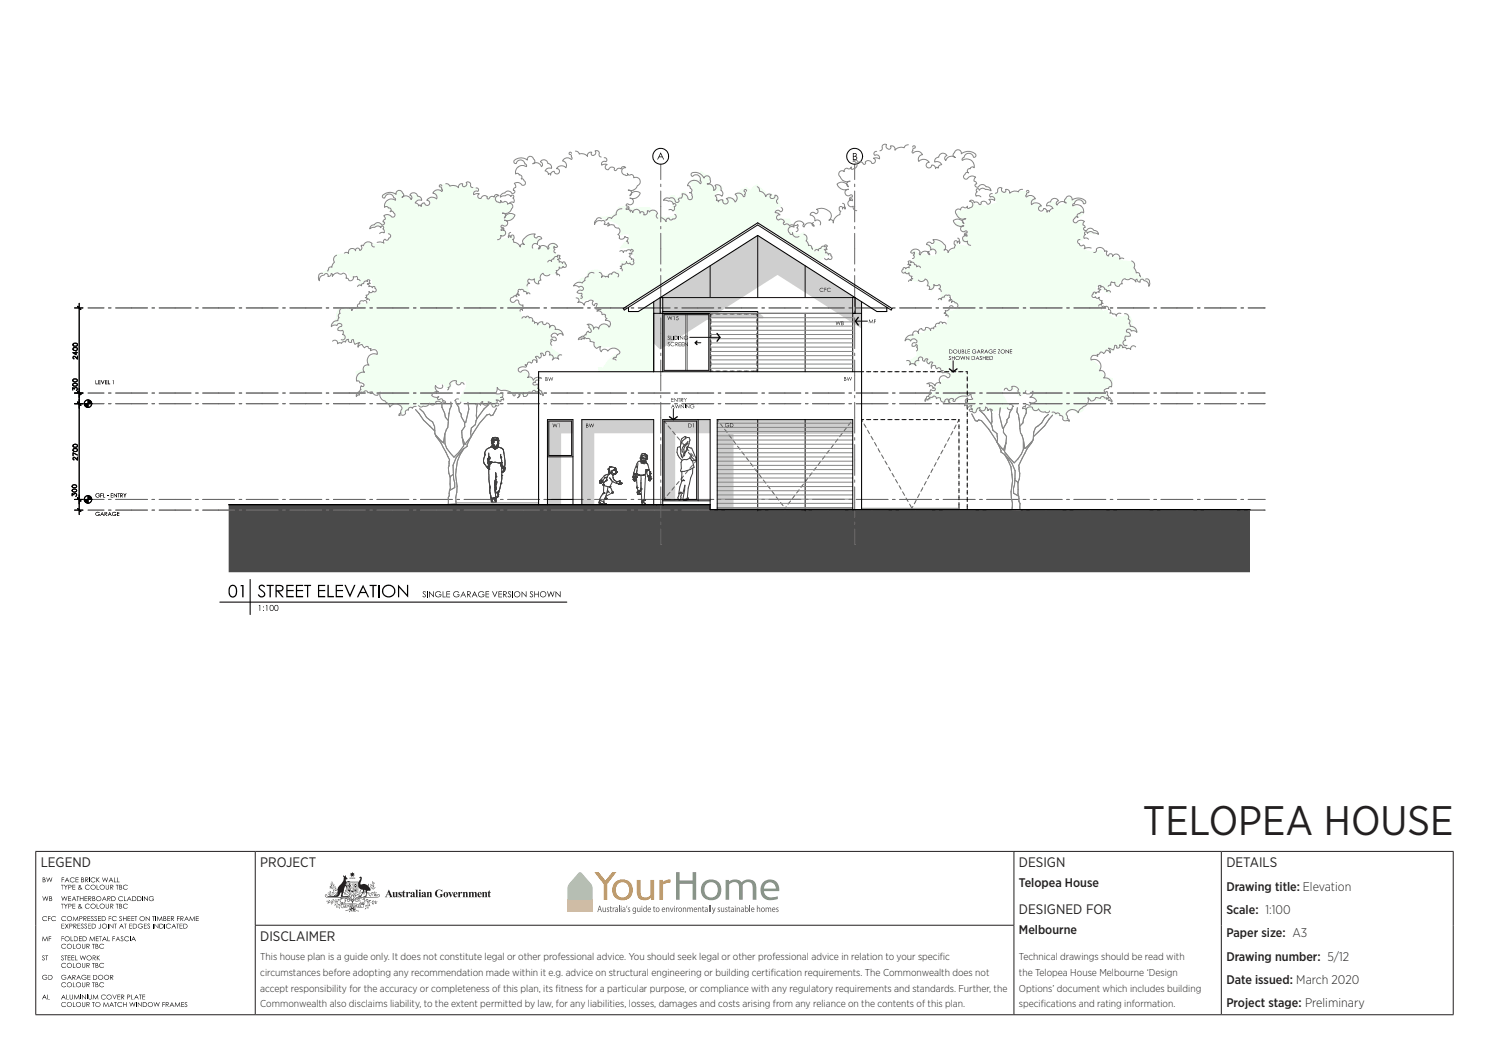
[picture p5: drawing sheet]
<svg xmlns="http://www.w3.org/2000/svg" width="420mm" height="297mm" viewBox="0 0 420 297" stroke-linecap="round" stroke-linejoin="round" font-family="sans-serif">
<defs><g id="words">
<text font-size="11.6" fill="#231f20" x="322.4" y="235.6">TELOPEA HOUSE</text>
<g font-size="3.9" fill="#231f20">
<text x="11.5" y="244.7">LEGEND</text>
<text x="73.4" y="244.7">PROJECT</text>
<text x="287.4" y="244.7">DESIGN</text>
<text x="345.9" y="244.7">DETAILS</text>
<text x="287.4" y="257.9">DESIGNED FOR</text>
<text x="73.4" y="265.5">DISCLAIMER</text>
</g>
<g font-size="3.5" fill="#231f20">
<text x="287.4" y="250.2">Telopea House</text>
<text x="345.9" y="251.2">Drawing title: Elevation</text>
<text x="345.9" y="257.8">Scale: 1:100</text>
<text x="287.4" y="263.5">Melbourne</text>
<text x="345.9" y="264.4">Paper size: A3</text>
<text x="345.9" y="271">Drawing number: 5/12</text>
<text x="345.9" y="277.6">Date issued: March 2020</text>
<text x="345.9" y="284.1">Project stage: Preliminary</text>
</g>
<g font-size="2.8" fill="#231f20">
<text x="73.4" y="270.9">This house plan is a guide only. It does not constitute legal or other professional advice. You should seek legal or other professional advice in relation to your specif</text>
<text x="73.4" y="275.3">circumstances before adopting any recommendation made within it e.g. advice on structural engineering or building certif</text>
<text x="217.4" y="275.3">ication requirements. The Commonwealth does not</text>
<text x="265.1" y="270.9">ic</text>
<text x="287.4" y="270.9">Technical drawings should be read with</text>
<text x="287.4" y="275.3">the Telopea House Melbourne ‘Design</text>
<text x="73.4" y="279.7">accept responsibility for the accuracy or completeness of this plan, its f</text>
<text x="156.7" y="279.7">itness for a particular purpose, or compliance with any regulatory requirements and standards. Further, the</text>
<text x="287.4" y="279.7">Options’ document which includes building</text>
<text x="73.4" y="284.1">Commonwealth also disclaims liability, to the extent permitted by law, for any liabilities, losses, damages and costs arising from any reliance on the contents of this plan.</text>
<text x="287.4" y="284.1">specif</text>
<text x="293.6" y="284.1">ications and rating information.</text>
</g>
</g></defs>
<g fill="#000">
<path d="M12 252.8l.4 1 .4-1 .4 1 .4-1-.4 1.3-.4-1-.4 1z" fill-rule="evenodd"/>
<path d="M12 247.5h.6l.2 .3a.32 .32 0 0 0-.2 .4 .32 .32 0 0 0 .3 .2l-.2 .4h-.7zM12.2 247.6v.5h.3a.23 .23 0 0 0 .1-.4 .23 .23 0 0 0-.3-.1zM12.2 248.2v.5h.2a.3 .3 0 0 0 .3-.4 .3 .3 0 0 0-.5-.1z" fill-rule="evenodd"/>
<path d="M13.1 247.5l.4 1 .4-1 .4 1 .5-1-.4 1.3-.5-1-.4 1z" fill-rule="evenodd"/>
<path d="M12 258.7a.81 .81 0 0 1 1.3 0l-.6-.2a.6 .6 0 0 0-.6 .9 .6 .6 0 0 0 1.1 0l.1 .1a.75 .75 0 0 1-1 .2 .75 .75 0 0 1-.3-1z" fill-rule="evenodd"/>
<path d="M13.6 258.4h.7l-.6 .2v.4h.6l-.6 .1v.7z" fill-rule="evenodd"/>
<path d="M13.9 252.8l.7 .1-.2 .5a.38 .38 0 0 1 .3 .5 .38 .38 0 0 1-.4 .2h-.4zM14 252.9v.5a.24 .24 0 0 0 .4-.1 .24 .24 0 0 0-.2-.4zM14 253.5v.5l.5-.1a.35 .35 0 0 0-.1-.4 .35 .35 0 0 0-.4 0z" fill-rule="evenodd"/>
<path d="M14.6 258.7a.61 .61 0 0 1 .6-.3 .61 .61 0 0 1 .5 .4l-.4-.3a.61 .61 0 0 0-.7 .8 .61 .61 0 0 0 1.1 .1 .63 .63 0 0 1-.6 .5 .63 .63 0 0 1-.6-.4z" fill-rule="evenodd"/>
<path d="M17.2 249.6h.8l-.4 .1v1.2l-.1-1.2z" fill-rule="evenodd"/>
<path d="M17.2 254.9h.8l-.4 .2v1.2l-.1-1.2z" fill-rule="evenodd"/>
<path d="M17.3 252.8l.5 1 .3-1 .5 1 .4-1-.4 1.3-.4-1-.5 1z" fill-rule="evenodd"/>
<path d="M17.4 247.5h.7l-.6 .1v.5h.6l-.6 .1v.6z" fill-rule="evenodd"/>
<path d="M18 249.6l.6 .5 .5-.5-.5 .7v.6z" fill-rule="evenodd"/>
<path d="M18 254.9l.6 .6 .5-.6-.5 .7v.7z" fill-rule="evenodd"/>
<path d="M17.4 258.7a.61 .61 0 0 1 .6-.3 .61 .61 0 0 1 .6 .4l-.6-.3a.6 .6 0 0 0-.5 .9 .6 .6 0 0 0 1.1 0 .63 .63 0 0 1-.6 .5 .63 .63 0 0 1-.6-.4z" fill-rule="evenodd"/>
<path d="M18.9 247.5l.7 1.3-.4-.4h-.6l-.4 .4zM18.9 247.8l-.2 .5h.5z" fill-rule="evenodd"/>
<path d="M19.2 252.8h.8l-.6 .1v.5h.6l-.6 .1v.5l.6 .1h-.8z" fill-rule="evenodd"/>
<path d="M19.3 249.6h.4a.41 .41 0 0 1 .5 .4 .41 .41 0 0 1-.7 .3l-.2 .6zM19.4 249.7v.5h.3a.25 .25 0 0 0 .3-.2 .25 .25 0 0 0-.3-.3z" fill-rule="evenodd"/>
<path d="M19.3 254.9h.3a.43 .43 0 0 1 .6 .5 .43 .43 0 0 1-.8 .2l-.1 .7zM19.4 255.1v.4h.3a.25 .25 0 0 0 .3-.2 .25 .25 0 0 0-.3-.2z" fill-rule="evenodd"/>
<path d="M18.9 259.1a.72 .72 0 0 1 1.4 0 .72 .72 0 0 1-1.4 0zM19 259.1a.6 .6 0 0 0 1.2 0 .6 .6 0 0 0-1.2 0z" fill-rule="evenodd"/>
<path d="M20.4 249.6h.8l-.6 .1v.4h.6l-.6 .2v.5l.6 .1h-.8z" fill-rule="evenodd"/>
<path d="M20.4 254.9h.8l-.6 .2v.4h.6l-.6 .1v.5l.6 .2h-.8z" fill-rule="evenodd"/>
<path d="M20.8 258.4l.5 1.1 .6-1.1 .2 1.4-.3-1-.4 1-.6-1-.3 1z" fill-rule="evenodd"/>
<path d="M20.9 252.8l.6 1.3h-.1l-.2-.4h-.6l-.4 .4zM20.9 253.1l-.3 .4h.5z" fill-rule="evenodd"/>
<path d="M19.8 247.8a.63 .63 0 0 1 1.1 0l-.5-.2a.6 .6 0 0 0-.5 .9 .6 .6 0 0 0 1 0 .67 .67 0 0 1-.9 .3 .67 .67 0 0 1-.2-1z" fill-rule="evenodd"/>
<path d="M21.3 247.5h.8l-.6 .1v.5h.6l-.6 .1v.5l.6 .1h-.8z" fill-rule="evenodd"/>
<path d="M21.6 252.8h.7l-.3 .1v1.2l-.1-1.2z" fill-rule="evenodd"/>
<path d="M22.4 258.4h.3a.42 .42 0 0 1 .6 .4 .42 .42 0 0 1-.7 .4l-.2 .6zM22.5 258.6v.4h.3a.25 .25 0 0 0 .3-.3 .25 .25 0 0 0-.4-.1z" fill-rule="evenodd"/>
<path d="M22.5 252.8l.2 .6h.7l.1-.6v1.3l-.1-.6h-.7l-.2 .6z" fill-rule="evenodd"/>
<path d="M22.9 247.5l.7 .1v.6a.36 .36 0 0 1 .1 .4 .36 .36 0 0 1-.4 .2h-.4zM23 247.6l.2 .5a.22 .22 0 0 0 .3-.2 .22 .22 0 0 0-.3-.3zM23 248.2v.5h.2a.31 .31 0 0 0 .4-.3 .31 .31 0 0 0-.5-.2z" fill-rule="evenodd"/>
<path d="M22.3 249.7l.3-.1a.3 .3 0 0 1 .2 .3 .3 .3 0 0 1-.2 .3l.3 .3 .2-.1-.1 .2 .3 .3-.4-.2-.4 .2a.38 .38 0 0 1-.5-.3 .38 .38 0 0 1 .3-.4zM22.3 249.9a.2 .2 0 0 0 .4 0 .2 .2 0 0 0-.4 0zM22.4 250.3a.29 .29 0 0 0-.1 .5 .29 .29 0 0 0 .5-.2z" fill-rule="evenodd"/>
<path d="M22.3 255a.3 .3 0 0 1 .5 .1 .3 .3 0 0 1-.2 .4l.3 .4 .3-.1-.2 .2 .3 .3-.4-.2-.4 .2a.35 .35 0 0 1-.5-.2 .35 .35 0 0 1 .2-.5zM22.3 255.3a.2 .2 0 0 0 .4 0 .2 .2 0 0 0-.4 0zM22.4 255.7a.31 .31 0 0 0-.1 .5 .31 .31 0 0 0 .5-.2z" fill-rule="evenodd"/>
<path d="M23.5 258.4h.3a.4 .4 0 0 1 .6 .3 .4 .4 0 0 1-.5 .5l.5 .6-.7-.6-.2 .6zM23.7 258.6v.4l.5-.1v-.3z" fill-rule="evenodd"/>
<path d="M23.9 252.8h.7l-.6 .1v.5h.6l-.6 .1v.5l.6 .1h-.7z" fill-rule="evenodd"/>
<path d="M24 247.5l.9 .2-.1 .4-.4 .1 .5 .6-.7-.6-.2 .6zM24.2 247.6v.5h.2a.26 .26 0 0 0 .4-.2 .26 .26 0 0 0-.4-.3z" fill-rule="evenodd"/>
<path d="M24.7 258.4h.8l-.7 .2v.4h.7l-.7 .1v.5l.7 .2h-.8z" fill-rule="evenodd"/>
<path d="M24.9 252.8h.2a.4 .4 0 0 1 .6 .3 .4 .4 0 0 1-.4 .4l.5 .6-.7-.6-.2 .6zM25 252.9v.5h.3a.25 .25 0 0 0 .3-.2 .25 .25 0 0 0-.3-.3z" fill-rule="evenodd"/>
<path d="M24.1 249.8a.84 .84 0 0 1 1.2 0l-.6-.1a.6 .6 0 0 0-.5 .9 .6 .6 0 0 0 1 0 .66 .66 0 0 1-.9 .3 .66 .66 0 0 1-.3-.9z" fill-rule="evenodd"/>
<path d="M24.1 255.2a.6 .6 0 0 1 .6-.4 .6 .6 0 0 1 .5 .4l-.4-.2a.61 .61 0 0 0-.7 .8 .61 .61 0 0 0 1.1 .1 .63 .63 0 0 1-.7 .4 .63 .63 0 0 1-.5-.5z" fill-rule="evenodd"/>
<path d="M25.7 258.5l.4-.1 .2 .3a.27 .27 0 0 0-.3-.2 .27 .27 0 0 0-.2 .4 .27 .27 0 0 0 .4 .1v.1a.35 .35 0 0 1 0 .6 .35 .35 0 0 1-.5-.3 .31 .31 0 0 0 .4 .2 .31 .31 0 0 0 .2-.3 .31 .31 0 0 0-.4-.3l-.2-.2z" fill-rule="evenodd"/>
<path d="M26.1 252.8h.6v.6a.37 .37 0 0 1 .2 .5 .37 .37 0 0 1-.5 .2h-.3zM26.2 252.9v.5a.24 .24 0 0 0 .4-.1 .25 .25 0 0 0-.3-.4zM26.2 253.5l.1 .5a.32 .32 0 0 0 .5-.4 .32 .32 0 0 0-.6-.1z" fill-rule="evenodd"/>
<path d="M25.5 250.2a.75 .75 0 0 1 1.5 0 .75 .75 0 0 1-1.5 0zM25.7 250.2a.58 .58 0 0 0 1.1 0 .58 .58 0 0 0-1.1 0z" fill-rule="evenodd"/>
<path d="M25.5 255.6a.75 .75 0 0 1 1.5 0 .75 .75 0 0 1-1.5 0zM25.7 255.6a.58 .58 0 0 0 1.1 0 .58 .58 0 0 0-1.1 0z" fill-rule="evenodd"/>
<path d="M26.7 258.5l.4-.1 .2 .3a.27 .27 0 0 0-.4-.2 .27 .27 0 0 0-.1 .4 .27 .27 0 0 0 .3 .1l.1 .1a.4 .4 0 0 1-.1 .7 .4 .4 0 0 1-.6-.3l.2-.1a.31 .31 0 0 0 .4 .2 .31 .31 0 0 0 .2-.3 .31 .31 0 0 0-.4-.3l-.2-.2z" fill-rule="evenodd"/>
<path d="M25.7 247.8a.63 .63 0 0 1 1.1 0l-.5-.2a.6 .6 0 0 0-.5 .9 .6 .6 0 0 0 1 0 .67 .67 0 0 1-1 .3 .67 .67 0 0 1-.1-1z" fill-rule="evenodd"/>
<path d="M27.2 247.5l.1 .5 .8-.5-.7 .6 .7 .7-.8-.6-.1 .6z" fill-rule="evenodd"/>
<path d="M27.3 249.6l.1 1.2 .6 .1h-.7z" fill-rule="evenodd"/>
<path d="M27.3 254.9l.1 1.2 .6 .2h-.7z" fill-rule="evenodd"/>
<path d="M27.6 258.4h.9l-.7 .2v.4h.7l-.7 .1v.5l.7 .2h-.9z" fill-rule="evenodd"/>
<path d="M27.1 253.5a.75 .75 0 0 1 1.5 0 .75 .75 0 0 1-1.5 0zM27.3 253.5a.58 .58 0 0 0 1.1 0 .58 .58 0 0 0-1.1 0z" fill-rule="evenodd"/>
<path d="M28.7 258.4h.3a.68 .68 0 0 1 .9 .6 .68 .68 0 0 1-.8 .8h-.4zM28.8 258.6v1a.6 .6 0 0 0 .9-.5 .6 .6 0 0 0-.9-.5z" fill-rule="evenodd"/>
<path d="M28.8 247.5l.4 1 .4-1 .4 1 .5-1-.4 1.3-.5-1-.4 1z" fill-rule="evenodd"/>
<path d="M28.1 250.2a.72 .72 0 0 1 1.4 0 .72 .72 0 0 1-1.4 0zM28.2 250.2a.6 .6 0 0 0 1.2 0 .6 .6 0 0 0-1.2 0z" fill-rule="evenodd"/>
<path d="M28.1 255.6a.72 .72 0 0 1 1.4 0 .72 .72 0 0 1-1.4 0zM28.2 255.6a.6 .6 0 0 0 1.2 0 .6 .6 0 0 0-1.2 0z" fill-rule="evenodd"/>
<path d="M29.4 252.8l.7 1.3-.4-.4h-.6l-.4 .4zM29.4 253.1l-.2 .4h.5z" fill-rule="evenodd"/>
<path d="M29.9 249.6l.2 1.2 .5-.2v-1l.1 .8a.46 .46 0 0 1-.4 .6 .46 .46 0 0 1-.4-.6z" fill-rule="evenodd"/>
<path d="M29.9 254.9l.1 1.2 .6-.1v-1.1l.1 .8a.45 .45 0 0 1-.4 .6 .45 .45 0 0 1-.4-.6z" fill-rule="evenodd"/>
<path d="M30.3 252.8h.2a.4 .4 0 0 1 .6 .3 .4 .4 0 0 1-.5 .4l.5 .6-.6-.6-.2 .6zM30.4 252.9v.5l.5-.1a.23 .23 0 0 0 .1-.3 .23 .23 0 0 0-.4-.1z" fill-rule="evenodd"/>
<path d="M30.7 258.4h.7l-.6 .2v.4h.6l-.6 .1v.7z" fill-rule="evenodd"/>
<path d="M31.1 249.6h.3a.4 .4 0 0 1 .6 .3 .4 .4 0 0 1-.5 .4l.5 .6-.7-.6-.2 .6zM31.2 249.7v.5h.3a.26 .26 0 0 0 .3-.3 .26 .26 0 0 0-.3-.2z" fill-rule="evenodd"/>
<path d="M31.1 254.9h.3a.39 .39 0 0 1 .6 .3 .39 .39 0 0 1-.5 .4l.5 .7-.7-.7-.2 .7zM31.2 255.1v.4h.3a.26 .26 0 0 0 .3-.2 .26 .26 0 0 0-.3-.2z" fill-rule="evenodd"/>
<path d="M31.3 247.5l.7 1.3-.4-.4h-.6l-.4 .4zM31.3 247.8l-.2 .5h.5z" fill-rule="evenodd"/>
<path d="M31.4 252.8h.3a.68 .68 0 0 1 .9 .6 .68 .68 0 0 1-.7 .7h-.5zM31.6 252.9v1.1a.6 .6 0 0 0 .8-.5 .6 .6 0 0 0-.8-.6z" fill-rule="evenodd"/>
<path d="M32.2 247.5l.1 1.2 .6 .1h-.7z" fill-rule="evenodd"/>
<path d="M32.7 249.6h.7l-.3 .1v1.2l-.1-1.2z" fill-rule="evenodd"/>
<path d="M32.7 254.9h.7l-.3 .2v1.2l-.1-1.2z" fill-rule="evenodd"/>
<path d="M31.7 258.7a.61 .61 0 0 1 .6-.3 .61 .61 0 0 1 .5 .4l-.5-.3a.6 .6 0 0 0-.5 .9 .6 .6 0 0 0 1 0 .63 .63 0 0 1-.6 .5 .63 .63 0 0 1-.5-.4z" fill-rule="evenodd"/>
<path d="M33 247.5l.2 1.2 .5 .1h-.7z" fill-rule="evenodd"/>
<path d="M33.8 258.5l.3-.1 .2 .3a.25 .25 0 0 0-.3-.2 .25 .25 0 0 0-.2 .3 .25 .25 0 0 0 .3 .2l.1 .1a.35 .35 0 0 1 0 .6 .35 .35 0 0 1-.5-.3l.1 .2a.26 .26 0 0 0 .4 0 .26 .26 0 0 0-.1-.4l-.4-.4z" fill-rule="evenodd"/>
<path d="M33.6 249.6h.3a.33 .33 0 0 1 .4 .1 .33 .33 0 0 1-.1 .5 .37 .37 0 0 1 .3 .5 .37 .37 0 0 1-.5 .2h-.4zM33.8 249.7v.4a.24 .24 0 0 0 .4-.1 .24 .24 0 0 0-.3-.3zM33.8 250.3v.5h.3a.31 .31 0 0 0 .2-.5 .31 .31 0 0 0-.5 0z" fill-rule="evenodd"/>
<path d="M33.6 254.9l.6 .1 .1 .6a.37 .37 0 0 1 .1 .5 .37 .37 0 0 1-.4 .2h-.4zM33.8 255.1v.4a.24 .24 0 0 0 .4-.1 .24 .24 0 0 0-.3-.3zM33.8 255.6l.1 .5a.32 .32 0 0 0 .4-.4 .32 .32 0 0 0-.5-.1z" fill-rule="evenodd"/>
<path d="M34.7 258.4l.1 .6h.7l.2-.6v1.4l-.2-.7h-.7l-.1 .7z" fill-rule="evenodd"/>
<path d="M33.5 253a.61 .61 0 0 1 .6-.3 .61 .61 0 0 1 .5 .4l-.4-.2a.61 .61 0 0 0-.7 .8 .61 .61 0 0 0 1.1 .1 .63 .63 0 0 1-.6 .4 .63 .63 0 0 1-.5-.3z" fill-rule="evenodd"/>
<path d="M35 252.8l.1 1.2 .6 .1h-.7z" fill-rule="evenodd"/>
<path d="M36 258.4h.8l-.7 .2v.4h.7l-.7 .1v.5l.7 .2h-.8z" fill-rule="evenodd"/>
<path d="M34.8 249.8a.86 .86 0 0 1 1.2 0l-.6-.1a.58 .58 0 0 0-.5 .8 .58 .58 0 0 0 1 .1h.1a.73 .73 0 0 1-1 .2 .73 .73 0 0 1-.2-1z" fill-rule="evenodd"/>
<path d="M34.9 255.1l.7-.2 .4 .3-.6-.2a.58 .58 0 0 0-.5 .9 .58 .58 0 0 0 1 0l.1 .1a.74 .74 0 0 1-1 .2 .74 .74 0 0 1-.1-1.1z" fill-rule="evenodd"/>
<path d="M36.5 252.8l.6 1.3-.4-.4h-.6l-.2 .4h-.1zM36.5 253.1l-.3 .4h.5z" fill-rule="evenodd"/>
<path d="M37.1 258.4h.7l-.7 .2v.4h.7l-.7 .1v.5l.7 .2h-.7z" fill-rule="evenodd"/>
<path d="M37.3 252.8h.3a.68 .68 0 0 1 .8 .6 .68 .68 0 0 1-.7 .7h-.4zM37.4 252.9v1.1a.6 .6 0 0 0 .9-.5 .6 .6 0 0 0-.9-.6z" fill-rule="evenodd"/>
<path d="M37.9 258.4h.8l-.3 .2v1.2l-.1-1.2z" fill-rule="evenodd"/>
<path d="M38.7 252.8h.3a.68 .68 0 0 1 .9 .6 .68 .68 0 0 1-.7 .7h-.5zM38.9 252.9v1.1a.61 .61 0 0 0 .9-.5 .61 .61 0 0 0-.9-.6z" fill-rule="evenodd"/>
<path d="M39.4 259.1a.72 .72 0 0 1 1.4 0 .72 .72 0 0 1-1.4 0zM39.5 259.1a.6 .6 0 0 0 1.2 0 .6 .6 0 0 0-1.2 0z" fill-rule="evenodd"/>
<path d="M40.6 252.8l1 1 .1-1v1.3l-1-1-.1 1z" fill-rule="evenodd"/>
<path d="M41.1 258.4l1 1 .1-1v1.4l-.9-1-.2 1z" fill-rule="evenodd"/>
<path d="M42.9 258.4h.8l-.3 .2v1.2l-.2-1.2z" fill-rule="evenodd"/>
<path d="M42.1 253l.2-.1a.59 .59 0 0 1 .9 .2l-.5-.2a.59 .59 0 0 0-.6 .5 .59 .59 0 0 0 .5 .7 .59 .59 0 0 0 .7-.5l-.4-.1h.5a.72 .72 0 0 1-.9 .6 .72 .72 0 0 1-.4-1.1z" fill-rule="evenodd"/>
<path d="M44.4 258.4l.6 1.1 .6-1.1 .2 1.4-.3-1-.4 1-.6-1-.2 1z" fill-rule="evenodd"/>
<path d="M46.1 258.4l.6 .1v.6a.37 .37 0 0 1 .2 .4 .37 .37 0 0 1-.4 .3h-.4zM46.2 258.6v.4l.5-.1v-.3zM46.2 259.1v.5h.4a.31 .31 0 0 0 .1-.4 .31 .31 0 0 0-.5-.1z" fill-rule="evenodd"/>
<path d="M47.2 258.4h.8l-.7 .2v.4h.7l-.7 .1v.5l.7 .2h-.8z" fill-rule="evenodd"/>
<path d="M48.2 258.4h.3a.4 .4 0 0 1 .6 .3 .4 .4 0 0 1-.5 .5l.5 .6-.6-.6-.3 .6zM48.4 258.6v.4h.2a.25 .25 0 0 0 .4-.2 .25 .25 0 0 0-.4-.2z" fill-rule="evenodd"/>
<path d="M49.9 258.4h.8l-.6 .2v.4h.6l-.6 .1v.7z" fill-rule="evenodd"/>
<path d="M50.9 258.4h.3a.4 .4 0 0 1 .6 .3 .4 .4 0 0 1-.5 .5l.5 .6-.7-.6-.2 .6zM51 258.6v.4l.6-.1v-.3z" fill-rule="evenodd"/>
<path d="M52.6 258.4l.7 1.4-.4-.5h-.6l-.3 .5zM52.7 258.7l-.3 .5h.5z" fill-rule="evenodd"/>
<path d="M53.6 258.4l.6 1.1 .6-1.1 .2 1.4-.3-1-.5 1-.5-1-.3 1z" fill-rule="evenodd"/>
<path d="M55.2 258.4h.9l-.7 .2v.4h.7l-.7 .1v.5l.7 .2h-.9z" fill-rule="evenodd"/>
<path d="M12 269.6l.5-.1 .1 .2h-.1a.25 .25 0 0 0-.4 0 .25 .25 0 0 0 .2 .4 .41 .41 0 0 1 .2 .7 .41 .41 0 0 1-.7-.2l.2-.1a.28 .28 0 0 0 .3 .2 .28 .28 0 0 0 .2-.2 .28 .28 0 0 0-.3-.3l-.3-.4z" fill-rule="evenodd"/>
<path d="M12.1 264.1l.6 1.1 .6-1.1 .2 1.3-.3-.9-.5 .9-.5-.9-.3 .9z" fill-rule="evenodd"/>
<path d="M12.8 269.5h.8l-.4 .1v1.2l-.1-1.2z" fill-rule="evenodd"/>
<path d="M12.1 275.2v-.1a.84 .84 0 0 1 1.2 .1h-.9a.59 .59 0 0 0-.1 1 .59 .59 0 0 0 .9-.4l-.4-.1h.6a.72 .72 0 0 1-1 .6 .72 .72 0 0 1-.3-1.1z" fill-rule="evenodd"/>
<path d="M13.7 275h.2a.68 .68 0 0 1 .9 .6 .68 .68 0 0 1-.7 .7h-.4zM13.8 275.1v1.1a.63 .63 0 0 0 .9-.6 .63 .63 0 0 0-.9-.5z" fill-rule="evenodd"/>
<path d="M13.8 264.1h.6l-.5 .1v.5h.5l-.5 .1v.6z" fill-rule="evenodd"/>
<path d="M17.4 269.6l.4-.1 .1 .3a.27 .27 0 0 0-.4-.1 .27 .27 0 0 0-.1 .3 .27 .27 0 0 0 .4 .2 .36 .36 0 0 1 .1 .6 .36 .36 0 0 1-.6-.3 .29 .29 0 0 0 .3 .3 .29 .29 0 0 0 .3-.3 .29 .29 0 0 0-.3-.3l-.3-.3z" fill-rule="evenodd"/>
<path d="M17.4 260.6h.7h-.6v.5h.6l-.6 .1v.6l.6 .1h-.7z" fill-rule="evenodd"/>
<path d="M17.4 264.1h.6l-.6 .1v.5h.6l-.6 .1v.6z" fill-rule="evenodd"/>
<path d="M18.2 269.5h.7l-.3 .1v1.2l-.1-1.2z" fill-rule="evenodd"/>
<path d="M18.3 260.6l.5 .5 .5-.5-.4 .6 .4 .7-.5-.6-.5 .6 .4-.7z" fill-rule="evenodd"/>
<path d="M17.4 271.9a.6 .6 0 0 1 .6-.4 .6 .6 0 0 1 .5 .5l-.5-.3a.6 .6 0 0 0-.5 .9 .6 .6 0 0 0 1 0 .6 .6 0 0 1-.5 .4 .6 .6 0 0 1-.6-.3z" fill-rule="evenodd"/>
<path d="M17.4 266.6a.76 .76 0 0 1 1.2-.1l-.5-.2a.6 .6 0 0 0-.7 .9 .6 .6 0 0 0 1.1 0 .6 .6 0 0 1-.5 .4 .6 .6 0 0 1-.6-.3z" fill-rule="evenodd"/>
<path d="M17.4 277.4a.6 .6 0 0 1 .6-.4 .6 .6 0 0 1 .5 .4l-.5-.2a.59 .59 0 0 0-.5 .9 .59 .59 0 0 0 1 0 .62 .62 0 0 1-.7 .4 .62 .62 0 0 1-.5-.5z" fill-rule="evenodd"/>
<path d="M17.4 275.2l.2-.2a.57 .57 0 0 1 1 .3l-.4-.2-.5 .1a.59 .59 0 0 0 0 .9 .59 .59 0 0 0 .9-.3l-.4-.1h.5a.73 .73 0 0 1-.9 .6 .73 .73 0 0 1-.4-1.1z" fill-rule="evenodd"/>
<path d="M18.2 264.8a.7 .7 0 0 1 1.4 0 .7 .7 0 0 1-1.4 0zM18.4 264.8a.57 .57 0 0 0 1.1 0 .57 .57 0 0 0-1.1 0z" fill-rule="evenodd"/>
<path d="M19.1 269.5h.8l-.7 .1v.5h.7l-.7 .1v.5l.7 .1h-.8z" fill-rule="evenodd"/>
<path d="M19.6 260.6h.2a.43 .43 0 0 1 .6 .4 .43 .43 0 0 1-.7 .2l-.1 .7zM19.7 260.6v.5h.2a.26 .26 0 0 0 .4-.2 .26 .26 0 0 0-.4-.3z" fill-rule="evenodd"/>
<path d="M18.8 272.3a.75 .75 0 0 1 1.5 0 .75 .75 0 0 1-1.5 0zM19 272.3a.6 .6 0 0 0 1.2 0 .6 .6 0 0 0-1.2 0z" fill-rule="evenodd"/>
<path d="M18.8 266.9a.75 .75 0 0 1 1.5 0 .75 .75 0 0 1-1.5 0zM19 266.9a.6 .6 0 0 0 1.2 0 .6 .6 0 0 0-1.2 0z" fill-rule="evenodd"/>
<path d="M18.8 277.8a.75 .75 0 0 1 1.5 0 .75 .75 0 0 1-1.5 0zM19 277.8a.6 .6 0 0 0 1.2 0 .6 .6 0 0 0-1.2 0z" fill-rule="evenodd"/>
<path d="M19.6 275l.7 1.3h-.2l-.2-.4h-.6l-.4 .4zM19.6 275.3l-.3 .4h.5z" fill-rule="evenodd"/>
<path d="M19.9 264.1l.2 1.2 .5 .1h-.7z" fill-rule="evenodd"/>
<path d="M20.2 269.5h.8l-.7 .1v.5h.7l-.7 .1v.5l.7 .1h-.8z" fill-rule="evenodd"/>
<path d="M20.4 275h.5a.37 .37 0 0 1 .4 .4 .37 .37 0 0 1-.5 .3l.5 .6-.7-.6-.2 .6zM20.6 275.1v.5l.5-.1v-.4z" fill-rule="evenodd"/>
<path d="M20.6 271.6l.1 1.2 .6 .2h-.7z" fill-rule="evenodd"/>
<path d="M20.6 266.2l.1 1.2 .6 .2h-.7z" fill-rule="evenodd"/>
<path d="M20.6 277.1l.1 1.2 .6 .1h-.7z" fill-rule="evenodd"/>
<path d="M20.7 260.6l.8 .1a.36 .36 0 0 1 0 .5 .36 .36 0 0 1-.4 0l.5 .7-.7-.7-.2 .7zM20.9 260.6v.5h.2a.26 .26 0 0 0 .4-.2 .26 .26 0 0 0-.4-.3z" fill-rule="evenodd"/>
<path d="M20.9 264.1h.2a.68 .68 0 0 1 .9 .6 .68 .68 0 0 1-.7 .7h-.4zM21 264.2v1.1a.61 .61 0 0 0 .9-.5 .61 .61 0 0 0-.9-.6z" fill-rule="evenodd"/>
<path d="M21.2 269.5l.1 1.2 .6 .1h-.7z" fill-rule="evenodd"/>
<path d="M21.9 260.6h.8h-.7v.5h.7l-.7 .1v.6l.7 .1h-.8z" fill-rule="evenodd"/>
<path d="M21.4 272.3a.72 .72 0 0 1 1.4 0 .72 .72 0 0 1-1.4 0zM21.5 272.3a.6 .6 0 0 0 1.2 0 .6 .6 0 0 0-1.2 0z" fill-rule="evenodd"/>
<path d="M21.4 266.9a.72 .72 0 0 1 1.4 0 .72 .72 0 0 1-1.4 0zM21.5 266.9a.6 .6 0 0 0 1.2 0 .6 .6 0 0 0-1.2 0z" fill-rule="evenodd"/>
<path d="M21.4 277.8a.72 .72 0 0 1 1.4 0 .72 .72 0 0 1-1.4 0zM21.5 277.8a.6 .6 0 0 0 1.2 0 .6 .6 0 0 0-1.2 0z" fill-rule="evenodd"/>
<path d="M22.1 275l.7 1.3-.3-.4h-.6l-.4 .4zM22.2 275.3l-.3 .4h.5z" fill-rule="evenodd"/>
<path d="M22.3 264.1h.8l-.7 .1v.5h.7l-.7 .1v.5l.7 .1h-.8z" fill-rule="evenodd"/>
<path d="M22.5 269.5l.4 1 .4-1 .5 1 .4-1-.4 1.3-.5-1-.4 1z" fill-rule="evenodd"/>
<path d="M23 260.6a.25 .25 0 0 1 .3-.1 .25 .25 0 0 1 .1 .3 .25 .25 0 0 0-.3-.2 .25 .25 0 0 0-.1 .4 .25 .25 0 0 0 .3 .1 .39 .39 0 0 1 .4 .4 .39 .39 0 0 1-.4 .4 .39 .39 0 0 1-.4-.4l.1 .2a.3 .3 0 0 0 .5-.2 .3 .3 0 0 0-.4-.3l-.2-.3z" fill-rule="evenodd"/>
<path d="M23.2 271.6l.1 .8a.33 .33 0 0 0 .3 .5 .33 .33 0 0 0 .3-.5v-.8l.1 .8a.46 .46 0 0 1-.4 .6 .46 .46 0 0 1-.4-.6z" fill-rule="evenodd"/>
<path d="M23.2 266.2l.1 1.1 .2 .1a.3 .3 0 0 0 .4 0 .3 .3 0 0 0 0-.4l.1-.8v1.2l-.3 .2-.5-.2z" fill-rule="evenodd"/>
<path d="M23.2 277.1l.1 .9a.31 .31 0 0 0 .3 .3 .31 .31 0 0 0 .3-.4v-.8l.1 .8a.45 .45 0 0 1-.4 .6 .45 .45 0 0 1-.4-.6z" fill-rule="evenodd"/>
<path d="M23.3 264.1h.3a.68 .68 0 0 1 .9 .6 .68 .68 0 0 1-.7 .7h-.5zM23.4 264.2v1.1a.6 .6 0 0 0 .9-.5 .6 .6 0 0 0-.9-.6z" fill-rule="evenodd"/>
<path d="M23.9 260.6a.25 .25 0 0 1 .4-.1 .25 .25 0 0 1 .1 .3 .25 .25 0 0 0-.3-.2 .25 .25 0 0 0-.2 .3 .25 .25 0 0 0 .3 .2 .39 .39 0 0 1 .4 .4 .39 .39 0 0 1-.3 .4 .39 .39 0 0 1-.4-.4l.1 .2a.3 .3 0 0 0 .5-.2 .3 .3 0 0 0-.4-.3l-.2-.3z" fill-rule="evenodd"/>
<path d="M23.1 275.2l.2-.1a.84 .84 0 0 1 1.1 .1l-.9-.1a.59 .59 0 0 0-.1 1 .59 .59 0 0 0 .9-.3l-.4-.1h.6a.73 .73 0 0 1-1 .6 .73 .73 0 0 1-.4-1.1z" fill-rule="evenodd"/>
<path d="M24.4 271.6h.3a.4 .4 0 0 1 .6 .3 .4 .4 0 0 1-.5 .5l.5 .6-.7-.6-.2 .6zM24.5 271.8v.4h.3a.26 .26 0 0 0 .4-.2 .26 .26 0 0 0-.4-.2z" fill-rule="evenodd"/>
<path d="M24.4 266.2h.4a.38 .38 0 0 1 .5 .4 .38 .38 0 0 1-.5 .4l.5 .6-.7-.6-.2 .6zM24.5 266.4v.4h.3a.26 .26 0 0 0 .3-.2 .26 .26 0 0 0-.3-.2z" fill-rule="evenodd"/>
<path d="M24.4 277.1l.7 .1a.36 .36 0 0 1 .1 .5 .36 .36 0 0 1-.4 .1l.5 .6-.7-.6-.2 .6zM24.5 277.2v.5l.6-.2v-.2z" fill-rule="evenodd"/>
<path d="M24.7 275h.8l-.7 .1v.4h.7l-.7 .1v.6l.7 .1h-.8z" fill-rule="evenodd"/>
<path d="M24.9 260.6h.8h-.7v.5h.7l-.7 .1v.6l.7 .1h-.8z" fill-rule="evenodd"/>
<path d="M24.4 270.2a.72 .72 0 0 1 1.4 0 .72 .72 0 0 1-1.4 0zM24.5 270.2a.6 .6 0 0 0 1.2 0 .6 .6 0 0 0-1.2 0z" fill-rule="evenodd"/>
<path d="M25.4 264.1l.6 1.1 .6-1.1 .2 1.3-.3-.9-.5 .9-.5-.9-.3 .9z" fill-rule="evenodd"/>
<path d="M25.9 260.6h.3a.68 .68 0 0 1 .8 .5 .68 .68 0 0 1-.7 .8h-.4zM26 260.6v1.2a.61 .61 0 0 0 .9-.6 .61 .61 0 0 0-.9-.6z" fill-rule="evenodd"/>
<path d="M26 271.6h.7l-.3 .2v1.2l-.1-1.2z" fill-rule="evenodd"/>
<path d="M26 266.2h.7l-.3 .2v1.2l-.1-1.2z" fill-rule="evenodd"/>
<path d="M26 277.1h.7l-.3 .1v1.2l-.1-1.2z" fill-rule="evenodd"/>
<path d="M26.2 269.5h.2a.39 .39 0 0 1 .6 .3 .39 .39 0 0 1-.5 .4l.5 .6-.7-.6-.1 .6zM26.3 269.6v.5l.6-.1-.1-.3z" fill-rule="evenodd"/>
<path d="M26.3 275h.3a.68 .68 0 0 1 .8 .6 .68 .68 0 0 1-.7 .7h-.4zM26.4 275.1v1.1a.63 .63 0 0 0 .9-.6 .63 .63 0 0 0-.9-.5z" fill-rule="evenodd"/>
<path d="M26.9 271.6l.6 .1v.5a.39 .39 0 0 1 .3 .5 .39 .39 0 0 1-.5 .3h-.4zM27.1 271.8v.4a.25 .25 0 0 0 .4-.1 .25 .25 0 0 0-.3-.3zM27.1 272.3v.5h.4a.31 .31 0 0 0 0-.5 .31 .31 0 0 0-.4 0z" fill-rule="evenodd"/>
<path d="M26.9 266.2h.3a.33 .33 0 0 1 .4 .2 .33 .33 0 0 1-.1 .4 .38 .38 0 0 1 .3 .5 .38 .38 0 0 1-.5 .3h-.4zM27.1 266.4v.4a.24 .24 0 0 0 .4-.1 .24 .24 0 0 0-.3-.3zM27.1 266.9l.1 .5a.32 .32 0 0 0 .4-.4 .32 .32 0 0 0-.5-.1z" fill-rule="evenodd"/>
<path d="M26.9 277.1l.7 .2-.1 .4a.36 .36 0 0 1 .3 .5 .36 .36 0 0 1-.5 .2h-.4zM27.1 277.2v.5a.26 .26 0 0 0 .4-.2 .26 .26 0 0 0-.3-.3zM27.1 277.8l.1 .5a.33 .33 0 0 0 .4-.4 .33 .33 0 0 0-.5-.1z" fill-rule="evenodd"/>
<path d="M27 264.1h.8l-.6 .1v.5h.6l-.6 .1v.5l.6 .1h-.8z" fill-rule="evenodd"/>
<path d="M27.3 269.5l.2 .5 .7-.5-.7 .6 .7 .7-.7-.6-.2 .6z" fill-rule="evenodd"/>
<path d="M28 264.1h.7l-.3 .1v1.2l-.1-1.2z" fill-rule="evenodd"/>
<path d="M28.3 260.6l.2 .9a.31 .31 0 0 1-.3 .4 .31 .31 0 0 1-.3-.2 .26 .26 0 0 0 .3 .1 .26 .26 0 0 0 .1-.4z" fill-rule="evenodd"/>
<path d="M27.6 275.7a.75 .75 0 0 1 1.5 0 .75 .75 0 0 1-1.5 0zM27.8 275.7a.6 .6 0 0 0 1.2 0 .6 .6 0 0 0-1.2 0z" fill-rule="evenodd"/>
<path d="M28.1 271.9a.77 .77 0 0 1 1.2 0l-.6-.2a.58 .58 0 0 0-.5 .9 .58 .58 0 0 0 1 0l.1 .1a.73 .73 0 0 1-1 .2 .73 .73 0 0 1-.2-1z" fill-rule="evenodd"/>
<path d="M28.2 266.4l.6-.2 .5 .3-.5-.2a.59 .59 0 0 0-.6 .8 .59 .59 0 0 0 1 .1l.1 .1a.74 .74 0 0 1-1 .2 .74 .74 0 0 1-.1-1.1z" fill-rule="evenodd"/>
<path d="M28.2 277.3l.7-.2 .4 .3-.6-.2a.57 .57 0 0 0-.5 .9 .57 .57 0 0 0 1 0l.1 .1a.74 .74 0 0 1-1 .1 .74 .74 0 0 1-.1-1z" fill-rule="evenodd"/>
<path d="M28.7 261.2a.75 .75 0 0 1 1.5 0 .75 .75 0 0 1-1.5 0zM28.9 261.2a.58 .58 0 0 0 1.1 0 .58 .58 0 0 0-1.1 0z" fill-rule="evenodd"/>
<path d="M29.5 264.1l.6 1.3-.3-.4h-.6l-.4 .4zM29.5 264.4l-.2 .5h.4z" fill-rule="evenodd"/>
<path d="M29.3 275.7a.75 .75 0 0 1 1.5 0 .75 .75 0 0 1-1.5 0zM29.5 275.7a.58 .58 0 0 0 1.1 0 .58 .58 0 0 0-1.1 0z" fill-rule="evenodd"/>
<path d="M30.3 264.1l.2 1.2 .5 .1h-.7z" fill-rule="evenodd"/>
<path d="M30.9 260.6l.9 1 .2-1v1.3l-1-1.1-.1 1.1z" fill-rule="evenodd"/>
<path d="M31.1 275h.4a.36 .36 0 0 1 .4 .4 .36 .36 0 0 1-.4 .3l.5 .6-.7-.6-.2 .6zM31.2 275.1v.5h.3a.25 .25 0 0 0 .3-.3 .25 .25 0 0 0-.3-.2z" fill-rule="evenodd"/>
<path d="M31.7 264.1h.7l-.5 .1v.5h.5l-.5 .1v.6z" fill-rule="evenodd"/>
<path d="M32.2 260.6h.7h-.3v1.3l-.1-1.3z" fill-rule="evenodd"/>
<path d="M33.3 264.1l.6 1.3-.3-.4h-.7l-.3 .4zM33.3 264.4l-.3 .5h.5z" fill-rule="evenodd"/>
<path d="M34.1 264.2l.5-.1 .2 .2h-.2a.24 .24 0 0 0-.4 .1 .24 .24 0 0 0 .3 .3 .38 .38 0 0 1 .4 .4 .38 .38 0 0 1-.4 .4 .38 .38 0 0 1-.4-.4 .32 .32 0 0 0 .4 .3 .32 .32 0 0 0 .2-.4 .32 .32 0 0 0-.4-.2l-.2-.3z" fill-rule="evenodd"/>
<path d="M34.2 260.6l.7 1.3h-.2l-.1-.5h-.6l-.4 .5zM34.2 260.8l-.2 .5h.5z" fill-rule="evenodd"/>
<path d="M35 260.6h.7h-.3v1.3l-.1-1.3z" fill-rule="evenodd"/>
<path d="M35.2 264.4a.61 .61 0 0 1 .5-.3 .61 .61 0 0 1 .6 .3l-.5-.2a.59 .59 0 0 0-.6 .9 .59 .59 0 0 0 1.1 0 .67 .67 0 0 1-1 .3 .67 .67 0 0 1-.1-1z" fill-rule="evenodd"/>
<path d="M36.5 260.6h.7h-.6v.5h.6l-.6 .1v.6l.6 .1h-.7z" fill-rule="evenodd"/>
<path d="M37.5 260.6h.3a.68 .68 0 0 1 .9 .5 .68 .68 0 0 1-.8 .8h-.4zM37.6 260.6v1.2a.63 .63 0 0 0 .9-.6 .63 .63 0 0 0-.9-.6z" fill-rule="evenodd"/>
<path d="M37.7 264.1l.6 1.3-.3-.4h-.6l-.4 .4zM37.7 264.4l-.3 .5h.5z" fill-rule="evenodd"/>
<path d="M39 260.8l.2-.2a.59 .59 0 0 1 .9 .3l-.6-.2a.58 .58 0 0 0-.3 1 .58 .58 0 0 0 1-.3l-.4-.2h.5a.72 .72 0 0 1-.9 .6 .72 .72 0 0 1-.4-1z" fill-rule="evenodd"/>
<path d="M40.6 260.6h.8h-.7v.5h.7l-.7 .1v.6l.7 .1h-.8z" fill-rule="evenodd"/>
<path d="M41.7 260.6l.3-.1 .3 .2h-.2a.22 .22 0 0 0-.3 0 .22 .22 0 0 0 .1 .3v.1a.4 .4 0 0 1 .5 .3 .4 .4 0 0 1-.3 .5 .4 .4 0 0 1-.5-.4 .29 .29 0 0 0 .3 .3 .29 .29 0 0 0 .3-.3 .29 .29 0 0 0-.3-.3l-.3-.3z" fill-rule="evenodd"/>
<path d="M43.6 260.6l.9 1 .2-1v1.3l-1-1.1-.1 1.1z" fill-rule="evenodd"/>
<path d="M45 260.6h.3a.68 .68 0 0 1 .8 .5 .68 .68 0 0 1-.6 .8h-.5zM45.1 260.6v1.2a.61 .61 0 0 0 .9-.6 .61 .61 0 0 0-.9-.6z" fill-rule="evenodd"/>
<path d="M47 260.7l.7-.2 .5 .3-.6-.2a.59 .59 0 0 0-.6 .9 .59 .59 0 0 0 1 0l.2 .1a.74 .74 0 0 1-1.1 .1 .74 .74 0 0 1-.1-1z" fill-rule="evenodd"/>
<path d="M49 260.6l.7 1.3h-.2l-.2-.5h-.6l-.3 .5zM49 260.8l-.2 .5h.4z" fill-rule="evenodd"/>
<path d="M49.7 260.6h.8h-.3v1.3l-.2-1.3z" fill-rule="evenodd"/>
<path d="M50.7 260.6h.8h-.7v.5h.7l-.7 .1v.6l.7 .1h-.8z" fill-rule="evenodd"/>
<path d="M51.7 260.6h.3a.68 .68 0 0 1 .9 .5 .68 .68 0 0 1-.8 .8h-.4zM51.9 260.6v1.2a.61 .61 0 0 0 .8-.6 .61 .61 0 0 0-.8-.6z" fill-rule="evenodd"/>
<path d="M12.5 280.5l.7 1.4-.4-.4h-.6l-.3 .4zM12.6 280.8l-.3 .5h.5z" fill-rule="evenodd"/>
<path d="M13.4 280.5l.1 1.3 .6 .1h-.7z" fill-rule="evenodd"/>
<path d="M17.9 280.5l.7 1.4-.4-.4h-.6l-.4 .4zM17.9 280.8l-.2 .5h.4z" fill-rule="evenodd"/>
<path d="M17.4 282.9a.61 .61 0 0 1 .6-.3 .61 .61 0 0 1 .5 .4l-.3-.2a.59 .59 0 0 0-.7 .3 .59 .59 0 0 0 .2 .8 .59 .59 0 0 0 .8-.2 .62 .62 0 0 1-.7 .4 .62 .62 0 0 1-.5-.6z" fill-rule="evenodd"/>
<path d="M18.7 280.5l.2 1.3 .5 .1h-.7z" fill-rule="evenodd"/>
<path d="M18.8 283.4a.7 .7 0 0 1 1.4 0 .7 .7 0 0 1-1.4 0zM19 283.3a.6 .6 0 0 0 1.2 0 .6 .6 0 0 0-1.2 0z" fill-rule="evenodd"/>
<path d="M19.7 280.5l.2 1.2 .4 .1 .1-.2v-1.1l.1 .9a.45 .45 0 0 1-.4 .5 .45 .45 0 0 1-.4-.5z" fill-rule="evenodd"/>
<path d="M20.6 282.7l.1 1.2 .6 .1h-.7z" fill-rule="evenodd"/>
<path d="M21 280.5l.6 1.1 .6-1.1 .2 1.4-.3-1-.5 1-.5-1-.2 1z" fill-rule="evenodd"/>
<path d="M21.4 283.4a.7 .7 0 0 1 1.4 0 .7 .7 0 0 1-1.4 0zM21.5 283.3a.6 .6 0 0 0 1.2 0 .6 .6 0 0 0-1.2 0z" fill-rule="evenodd"/>
<path d="M23.1 280.5l1 1.1 .1-1.1v1.4l-.9-1-.2 1z" fill-rule="evenodd"/>
<path d="M23.2 282.7l.1 .7a.33 .33 0 0 0 .3 .5 .33 .33 0 0 0 .3-.5l.1-.7v.8a.45 .45 0 0 1-.4 .5 .45 .45 0 0 1-.4-.5z" fill-rule="evenodd"/>
<path d="M24.4 282.7h.4a.39 .39 0 0 1 .5 .3 .39 .39 0 0 1-.5 .4l.5 .6-.7-.6-.2 .6zM24.5 282.8v.5h.4a.25 .25 0 0 0 .2-.3 .25 .25 0 0 0-.3-.2z" fill-rule="evenodd"/>
<path d="M25 280.5l.2 1.2 .4 .1 .1-.2v-1.1l.2 .9a.47 .47 0 0 1-.5 .5 .47 .47 0 0 1-.4-.5z" fill-rule="evenodd"/>
<path d="M26 282.7h.7l-.3 .1v1.2l-.1-1.2z" fill-rule="evenodd"/>
<path d="M26.3 280.5l.6 1.1 .6-1.1 .2 1.4-.2-1-.5 1-.6-1-.2 1z" fill-rule="evenodd"/>
<path d="M26.9 283.3a.7 .7 0 0 1 1.4 0 .7 .7 0 0 1-1.4 0zM27 283.3a.6 .6 0 0 0 1.2 0 .6 .6 0 0 0-1.2 0z" fill-rule="evenodd"/>
<path d="M29.3 282.7l.6 1.1 .6-1.1 .2 1.3-.3-1-.5 1-.5-1-.3 1z" fill-rule="evenodd"/>
<path d="M28.6 280.8a.61 .61 0 0 1 .6-.3 .61 .61 0 0 1 .5 .4l-.4-.2a.6 .6 0 0 0-.7 .4 .6 .6 0 0 0 .4 .7 .6 .6 0 0 0 .7-.2 .67 .67 0 0 1-1 .2 .67 .67 0 0 1-.1-1z" fill-rule="evenodd"/>
<path d="M30 281.3a.75 .75 0 0 1 1.5 0 .75 .75 0 0 1-1.5 0zM30.2 281.3a.6 .6 0 0 0 1.2 0 .6 .6 0 0 0-1.2 0z" fill-rule="evenodd"/>
<path d="M31.5 282.7l.7 1.3-.4-.4h-.6l-.4 .4zM31.5 282.9l-.3 .5h.5z" fill-rule="evenodd"/>
<path d="M31.7 280.5l.6 1.1 .6-1.1-.6 1.4z" fill-rule="evenodd"/>
<path d="M32.2 282.7h.7l-.2 .1v1.2l-.2-1.2z" fill-rule="evenodd"/>
<path d="M33.1 280.5h.8l-.6 .2v.4h.6l-.6 .1v.6l.6 .1h-.8z" fill-rule="evenodd"/>
<path d="M34.2 280.5h.3a.4 .4 0 0 1 .6 .3 .4 .4 0 0 1-.5 .5l.5 .6-.7-.6-.2 .6zM34.3 280.7v.4l.6-.1-.1-.3z" fill-rule="evenodd"/>
<path d="M33.3 282.8l.8-.1 .4 .2-.6-.1a.58 .58 0 0 0-.6 .8 .58 .58 0 0 0 1 .1l.2 .1a.74 .74 0 0 1-1.1 .1 .74 .74 0 0 1-.1-1.1z" fill-rule="evenodd"/>
<path d="M34.7 282.7l.2 .5h.7l.1-.5v1.3l-.1-.6h-.7l-.2 .6z" fill-rule="evenodd"/>
<path d="M35.9 280.5h.3a.42 .42 0 0 1 .5 .6 .42 .42 0 0 1-.7 .2l-.1 .6zM36 280.7v.4h.3a.25 .25 0 0 0 .3-.2 .25 .25 0 0 0-.3-.2z" fill-rule="evenodd"/>
<path d="M36.5 282.7l.4 .9 .4-.9 .4 .9 .5-.9-.4 1.3-.5-1-.4 1z" fill-rule="evenodd"/>
<path d="M37 280.5l.1 1.3 .6 .1h-.7z" fill-rule="evenodd"/>
<path d="M38.5 280.5l.6 1.4-.3-.4h-.6l-.4 .4zM38.5 280.8l-.2 .5h.4z" fill-rule="evenodd"/>
<path d="M38.9 282.7l.9 1 .2-1v1.3l-1-1-.1 1z" fill-rule="evenodd"/>
<path d="M39.2 280.5h.8l-.4 .2v1.2l-.1-1.2z" fill-rule="evenodd"/>
<path d="M40.1 280.5h.8l-.6 .2v.4h.6l-.6 .1v.6l.6 .1h-.8z" fill-rule="evenodd"/>
<path d="M40.3 282.7h.3a.68 .68 0 0 1 .8 .5 .68 .68 0 0 1-.7 .8h-.4zM40.4 282.8v1.1a.61 .61 0 0 0 .9-.6 .61 .61 0 0 0-.9-.5z" fill-rule="evenodd"/>
<path d="M41.7 283.4a.7 .7 0 0 1 1.4 0 .7 .7 0 0 1-1.4 0zM41.8 283.3a.6 .6 0 0 0 1.2 0 .6 .6 0 0 0-1.2 0z" fill-rule="evenodd"/>
<path d="M43.3 282.7l.4 .9 .5-.9 .4 .9 .4-.9-.4 1.3-.4-1-.5 1z" fill-rule="evenodd"/>
<path d="M45.8 282.7h.7l-.5 .1v.4h.5l-.5 .2v.6z" fill-rule="evenodd"/>
<path d="M46.7 282.7h.4a.39 .39 0 0 1 .5 .3 .39 .39 0 0 1-.5 .4l.5 .6-.6-.6-.3 .6zM46.9 282.8v.5h.2a.25 .25 0 0 0 .4-.2 .25 .25 0 0 0-.3-.3z" fill-rule="evenodd"/>
<path d="M48.5 282.7l.6 1.3-.3-.4h-.6l-.4 .4zM48.5 282.9l-.2 .5h.4z" fill-rule="evenodd"/>
<path d="M49.5 282.7l.6 1.1 .6-1.1 .2 1.3-.3-1-.5 1-.5-1-.3 1z" fill-rule="evenodd"/>
<path d="M51.1 282.7h.8l-.6 .1v.4h.6l-.6 .2v.5l.6 .1h-.8z" fill-rule="evenodd"/>
<path d="M52.2 282.7h.5v.2a.25 .25 0 0 0-.3-.1 .25 .25 0 0 0-.2 .3 .25 .25 0 0 0 .3 .2 .41 .41 0 0 1 .2 .7 .41 .41 0 0 1-.7-.3h.1a.28 .28 0 0 0 .3 .2 .28 .28 0 0 0 .3-.3 .28 .28 0 0 0-.3-.2l-.3-.4z" fill-rule="evenodd"/>
</g>
<path d="M25.2 247.5l.1 1.3zM40.2 252.8l.1 1.3zM43.9 258.4l.1 1.4zM30.5 260.6l.1 1.3zM36.6 264.1l.2 1.3zM43.1 260.6l.2 1.3zM46.4 260.6l.2 1.3zM22.7 280.5l.1 1.4zM24.5 280.5l.1 1.4zM38.4 282.7l.2 1.3z" fill="#000"/>
<g fill="#231f20">
<path d="M109.7 250.9l1.1 2.2h-1l.2-.2-.1-.4h-.8l-.1 .4 .3 .2h-.7zM109.5 251.6l-.3 .7h.6z" fill-rule="evenodd"/>
<path d="M115.9 251.8a.59 .59 0 0 1 .6-.3 .59 .59 0 0 1 .4 .6l.1 .7 .1 .1a.33 .33 0 0 1-.3 .2 .33 .33 0 0 1-.3-.3l-.2 .2a.35 .35 0 0 1-.5-.1 .35 .35 0 0 1 .2-.5l.5-.3-.1-.4-.3 .1 .1 .3a.23 .23 0 0 1-.4 0 .23 .23 0 0 1 .1-.3zM116.3 252.4l-.1 .2 .1 .2 .2-.1v-.5z" fill-rule="evenodd"/>
<path d="M118.2 251.1a.25 .25 0 0 1 .5 0 .25 .25 0 0 1-.5 0zM118 251.6h.6l.1 1.3 .1 .2h-.8l.2-.3z" fill-rule="evenodd"/>
<path d="M119 251.8a.59 .59 0 0 1 .7-.3 .59 .59 0 0 1 .4 .6v.7l.2 .1a.33 .33 0 0 1-.3 .2 .33 .33 0 0 1-.3-.3l-.2 .2a.35 .35 0 0 1-.6-.1 .35 .35 0 0 1 .3-.5l.5-.3-.1-.4-.3 .1v.3a.23 .23 0 0 1-.3 0 .23 .23 0 0 1 0-.3zM119.5 252.4l-.2 .2 .2 .2 .2-.1v-.5z" fill-rule="evenodd"/>
<path d="M125 252.3a.75 .75 0 0 1 1.5 0 .75 .75 0 0 1-1.5 0zM125.6 251.7l-.1 .6a.41 .41 0 0 0 0 .4 .41 .41 0 0 0 .4 .3l.1-.3a.61 .61 0 0 0-.3-1z" fill-rule="evenodd"/>
<path d="M128 251.8a.58 .58 0 0 1 .7-.2 .58 .58 0 0 1 .3 .7h-.7a.41 .41 0 0 0 .2 .5 .41 .41 0 0 0 .5-.2 .66 .66 0 0 1-1 .4 .66 .66 0 0 1-.1-1.1zM128.4 251.7l-.2 .5h.5l-.1-.4z" fill-rule="evenodd"/>
<path d="M134.9 251.8a.58 .58 0 0 1 .7-.2 .58 .58 0 0 1 .3 .7h-.8a.41 .41 0 0 0 .2 .5 .41 .41 0 0 0 .5-.2 .66 .66 0 0 1-.9 .4 .66 .66 0 0 1-.1-1.1zM135.2 251.7l-.1 .5h.4l-.1-.4z" fill-rule="evenodd"/>
</g>
<g fill="#231f20">
<path d="M110.7 251.6h.6l.1 1.3 .2-.2-.1-1.1h.6l.1 1.5h-.6v-.2a.45 .45 0 0 1-.5 .2 .45 .45 0 0 1-.3-.6z"/>
<path d="M112.5 251.7l.7-.1 .1 .5-.4-.4-.2 .2a.63 .63 0 0 1 .6 .5 .63 .63 0 0 1-.3 .7h-.6v-.5l.4 .4 .2-.3a.71 .71 0 0 1-.5-1z"/>
<path d="M114 251.1v.5h.4l-.4 .2v1l.3-.1a.38 .38 0 0 1-.5 .4 .38 .38 0 0 1-.2-.6v-.7l-.2-.1z"/>
<path d="M114.5 251.6h.6v.3l.2-.3a.23 .23 0 0 1 .4 .1 .23 .23 0 0 1-.1 .3 .23 .23 0 0 1-.4-.1l-.1 .8 .2 .4h-.8l.1-.4z"/>
<path d="M117.2 251h.6v1.9l.1 .2h-.7l.1-.3v-1.7z"/>
<path d="M120.3 251.6h.6v.2a.45 .45 0 0 1 .6-.2 .45 .45 0 0 1 .2 .6l.2 .9h-.7v-1.3l-.3 .2 .2 1.1h-.8l.2-.4z"/>
<path d="M123 251.2a1.56 1.56 0 0 1 1.6-.1l.1-.2v.7a.8 .8 0 0 0-1-.5 .8 .8 0 0 0-.5 1.1 .69 .69 0 0 0 1 .7v-.6l-.2-.1h1l-.2 .1-.1 .6a1.21 1.21 0 0 1-1.6 0 1.21 1.21 0 0 1-.1-1.7z"/>
<path d="M126.4 251.6h.8l-.2 .2 .3 .7 .3-.7-.2-.2h.5l-.7 1.5z"/>
<path d="M129.1 251.6h.6v.3l.3-.3a.23 .23 0 0 1 .3 .1 .23 .23 0 0 1-.1 .3 .23 .23 0 0 1-.3-.1l-.2 .8 .2 .4h-.8l.2-.4z"/>
<path d="M130.5 251.6h.6v.2a.45 .45 0 0 1 .6-.2 .45 .45 0 0 1 .2 .6l.1 .9h-.7v-1.3l-.2 .2 .1 1.1h-.7l.1-.4z"/>
<path d="M132.2 251.6h.5v.2a.46 .46 0 0 1 .9 0 .47 .47 0 0 1 .6-.2 .47 .47 0 0 1 .2 .5l.2 1h-.7l.1-.4-.1-.9-.3 .2 .2 1.1h-.8l.2-.4-.2-.9-.3 .2 .2 1.1h-.7l.1-.4z"/>
<path d="M135.9 251.6h.6v.2a.45 .45 0 0 1 .6-.2 .45 .45 0 0 1 .3 .6l.1 .9h-.7v-1.3l-.3 .2 .2 1.1h-.8l.2-.4z"/>
<path d="M138.1 251.1v.5h.4l-.4 .2v1l.3-.1a.38 .38 0 0 1-.5 .4 .38 .38 0 0 1-.2-.6v-.7l-.2-.1z"/>
<path d="M98.1 250.7l.3 .4 .4-.4-.1 .8-.3 .1v-.3h-.2z"/>
<path d="M105.1 248.5l.1 .7z"/>
<path d="M93.6 248.6l.2 .6z"/>
<path d="M105.4 248.8l.1 .2z"/>
<path d="M105 249.2l.1 .1z"/>
<path d="M93.8 249.2l.1 .2z"/>
<path d="M93.5 249.3h.2z"/>
<path d="M103.9 249.2l.1 .7z"/>
<path d="M104.6 249.3l.1 .7z"/>
<path d="M105.2 249.3l.1 .2z"/>
<path d="M93.8 249.5l.1 .1z"/>
<path d="M105.2 249.7l.3-.2-.5 .5z"/>
<path d="M93.3 249.6l.5 .4z"/>
<path d="M105.5 249.8l-.1 .4-.3 .1z"/>
<path d="M104.4 249.9l.2 .1z"/>
<path d="M93 250l.6 .2z"/>
<path d="M92.9 250.5l1.2-.2 .1-1-.1 .9 1.1 .7 .5-1a2.25 2.25 0 0 0 1.1-3l.5 .3 .2-.3v.4l.5 .6a.5 .5 0 0 0-.4 .3 .5 .5 0 0 0 .1 .6l.5-.3 .7 .2-1.1 .1-.3 .7 .4 .6-.1 .5-.1-.4a.35 .35 0 0 0-.5-.1 .35 .35 0 0 0-.1 .4l-.4 2v.2h.5a.88 .88 0 0 1 1.2 .3l-2.2-.1 .1-1.2-.3 .1a1.4 1.4 0 0 1-1 1.2l-2.7-.1 1.6-.2a.8 .8 0 0 0 1.1-.4l.1 .1 .1-.5-.6 .6-.4 .1 1-.8-1.7 .3 1.2-.4a.52 .52 0 0 0 .6-.5 .52 .52 0 0 0-.7-.5 .52 .52 0 0 0-.3 .7l-.1 .2a.54 .54 0 0 1-.1-.6 .54 .54 0 0 1 .5-.3 1.73 1.73 0 0 0-1.7-.2z"/>
<path d="M98 249l.1 2.5 1.3 .8 1.2-.8 .1-2.5zM98.7 249h.2v.6h-.2zM98.8 249.7l.1 .1zM98.1 250h.3v.5h-.3zM98.1 249.7l.1 .2zM98.5 250.3l.1 .1zM98.3 249.7l.4 .2h-.3zM98.5 249.2l.1 .1zM98.1 249h.3v.6h-.3zM98.1 250.6h.8v1.4l-.8-.6zM98.7 250h.2v.5h-.2zM99 250.6h.8v1.4l-.4 .2-.4-.2zM99 249h.8v1.5h-.8zM99.8 250.6h.9l-.1 .8-.8 .6zM99.8 249h.9v1.5h-.9z"/>
<circle cx="97.2" cy="252.1" r=".08"/>
<circle cx="101.8" cy="251.6" r=".08"/>
<circle cx="101.4" cy="251.8" r=".08"/>
<circle cx="97.1" cy="252.3" r=".08"/>
<circle cx="97.4" cy="252.3" r=".09"/>
<circle cx="93.4" cy="249.1" r=".09"/>
<circle cx="105.7" cy="249.2" r=".09"/>
<circle cx="105.4" cy="249.2" r=".09"/>
<circle cx="93.4" cy="249.4" r=".09"/>
<circle cx="93.6" cy="249.6" r=".09"/>
</g>
<g fill="#231f20">
<path d="M94.6 250l.1 .1z"/>
<path d="M94.3 250.1l.1 .1z"/>
</g>
<g fill="#231f20">
<path d="M104.5 250.2l.2 .1z"/>
<path d="M104.8 250.2l.1 .1z"/>
<path d="M93.1 250.2h.1z"/>
<path d="M94.6 250.3h.2z"/>
<path d="M105.8 250.4h.2z"/>
<path d="M93.8 250.5h.2z"/>
<path d="M105.2 250.5h.2z"/>
<path d="M93.4 250.6l.2 .1z"/>
<path d="M104.9 250.7l.6 .1z"/>
<path d="M93.7 250.7l.1 .1z"/>
<path d="M94.1 250.7l.1 .1z"/>
<path d="M99.1 251.1l.5 .3-.1-.5 .1 .1a.46 .46 0 0 1 .1 .5 .46 .46 0 0 1-.5 .2z"/>
<path d="M97.5 250.9v.7z"/>
<path d="M101.6 250.9v.6z"/>
<path d="M94.6 251.1h.4l-.6 .2z"/>
<path d="M93 251.3l.4 .5-.3-.1z"/>
<path d="M101.3 251.4l.1 .1z"/>
<path d="M101.2 247.6l.6-.3a1.41 1.41 0 0 1-.1 1.7v.4a1.86 1.86 0 0 1 2.7 1.8l-.1 .1a.64 .64 0 0 0-.8 .1 .64 .64 0 0 0-.1 .7l-.1 .8h-.9a1.04 1.04 0 0 0 .8-.8 1.04 1.04 0 0 0-.4-1.1l-.7 1.3a.73 .73 0 0 1-.4 .7 .73 .73 0 0 1-.8-.1 1.58 1.58 0 0 0 1.3-2l-.8-.3-.4-.5v-1.2l.7-1.2z"/>
<path d="M105.5 251.6l.3-.1-.6 .5z"/>
<path d="M92.7 251.7l.1 .1z"/>
<path d="M93.6 251.7l.6 .1z"/>
<path d="M97.4 251.7l.1 .1z"/>
<path d="M102.5 251.9h.2z"/>
<path d="M93.3 251.9v.1z"/>
<path d="M92.8 251.9l.1 .2z"/>
<path d="M102.8 251.9l.2 .1z"/>
<path d="M105.6 252h.1z"/>
<path d="M106 252h.1z"/>
<path d="M103.7 252.1h.1z"/>
<path d="M102.4 252.1l.1 .1z"/>
<path d="M104.2 252.1l.1 .1z"/>
<path d="M105.5 252.2h.7z"/>
<path d="M92.6 252.3l.6-.1z"/>
<path d="M104.7 252.2l.1 .1z"/>
<path d="M93.9 252.2h.2z"/>
<path d="M93 252.5l.4-.2-.5 .4z"/>
<path d="M104.8 252.4l.1 .1z"/>
<path d="M105.5 252.4l.5 .1-.1 .3z"/>
<path d="M106.1 252.4l.2 .1z"/>
<path d="M104.1 252.4l.5 .5z"/>
<path d="M93.5 252.5h.1z"/>
<path d="M105 252.6h.1z"/>
<path d="M102.4 253.5l.6-.2z"/>
<path d="M95.9 253.5l.2 .1z"/>
<path d="M102.8 253.6h.1z"/>
<path d="M103.2 253.8l.7-.2z"/>
<path d="M94.6 253.7l.1 .1z"/>
<path d="M92.7 253.8l.5 .5z"/>
<path d="M104 254.1l.7-.2z"/>
<path d="M103.7 253.9l.2 .1z"/>
<path d="M93.4 253.9l.6 .4z"/>
<path d="M105.1 254.1l.3-.2-.5 .5z"/>
<path d="M105.8 254.1l.2-.1-.4 .5z"/>
<path d="M92.4 254.1l.1 .1z"/>
<path d="M92.6 254.2h.2z"/>
<path d="M106.3 254.2l.1 .1z"/>
<path d="M105.4 254.2l.2 .1z"/>
<path d="M106 254.2l.1 .2z"/>
<path d="M92.2 254.3l.2 .1z"/>
<path d="M105.2 254.4l.1 .1z"/>
<path d="M105.6 254.7l.4-.3 .2 .5z"/>
<path d="M103.9 254.5l.2 .1z"/>
<path d="M93.3 254.6l.1 .1z"/>
<path d="M93.6 254.8l.2-.2-.4 .5z"/>
<path d="M103.8 254.6l.2 .2z"/>
<path d="M104.1 254.7l.2 .1z"/>
<path d="M94.4 254.7l.2 .1z"/>
<path d="M94.8 254.7h.1z"/>
<path d="M104.9 254.7l.5 .4z"/>
<path d="M95.2 254.9l.1 .1z"/>
<path d="M104 255l.4 .6z"/>
<path d="M95.3 255.1l.7-.1z"/>
<path d="M94.4 255.2l.5-.2-.6 .4z"/>
<path d="M103 255.3h.6z"/>
<path d="M103.7 255.4l.2 .2z"/>
<path d="M104 255.5l.1 .1z"/>
<path d="M94.9 255.6v.2z"/>
<path d="M95 255.9l.3-.3-.4 .4z"/>
<path d="M95.5 255.7l.3 .6z"/>
<path d="M103.3 255.7l.1 .1z"/>
<path d="M103.7 255.8l.3 .4z"/>
<path d="M103.5 256l.1 .1z"/>
<path d="M103.1 256.1h.2l-.4 .4z"/>
<path d="M103.5 256.3h.2z"/>
<path d="M99.3 249.6l.2 .1z"/>
<path d="M99.1 249.9l.2 .1z"/>
<path d="M99.5 249.9l.1 .1z"/>
<path d="M99.2 250.2h.2v.2z"/>
<path d="M98.8 246.2l.4 .1 .2-.4 .1 .4 .5-.1-.2 .4 .3 .2-.4 .1v.5l-.3-.3-.4 .3 .1-.5-.5-.1 .4-.2z"/>
<path d="M97.2 255.3l.3-.1 .2 .5 .1-.2-.2-.3 .2-.1v.6l-.3 .1z"/>
<path d="M97.9 255.2l.4-.2v.2h-.3l.4 .4-.4 .1v-.2h.3z"/>
<path d="M98.4 255h.6v.1l-.2-.1 .1 .5-.3 .1v-.6l-.2 .2z"/>
<path d="M100.5 255.1h.3l-.1 .5h.3v.1l-.6-.1z"/>
<path d="M101.1 255.2l.3 .1-.1 .5-.3-.1z"/>
<path d="M99.9 250.9l.1 .1 .2-.2 .3 .3-.1-.2 .2-.1-.1 .1v.5l-.3 .1v-.2l-.3 .2 .1-.3z"/>
<path d="M91.7 252.4v.4l.5 .4h5.7l.5 .1 .2 .3-.6-.3-1.3 .1-.7-.2-.2 .1 .7 .2-.7 .3-.6-.2 .5 .2a1.14 1.14 0 0 1-1.7-.1h-.2l1.1 .5-1.9 .2-.7 .4h.3a.59 .59 0 0 1 1-.2l.9-.2 .1 .2v-.2l.7-.2-.1 1.1a1.07 1.07 0 0 1 .8-1.5l-.1 .8 .1-.5a1.43 1.43 0 0 1 1.4-.7l-.3 .6-.2 1.1 .3-.4 .5 .1a.71 .71 0 0 1-.6-.7 .71 .71 0 0 1 .5-.7l-.2 .5 .1 .5v-.6a.58 .58 0 0 1 .6-.3 .58 .58 0 0 1 .5 .5l-.6 .1v-.3l.4-.1-.5-.1a.47 .47 0 0 0 .3 .7 .47 .47 0 0 0 .6-.4l.7 .9 .6-.9a.46 .46 0 0 0 .5 .4 .46 .46 0 0 0 .3-.6l-.4 .2h.4a.34 .34 0 0 1-.4 .3 .34 .34 0 0 1-.1-.6 .59 .59 0 0 1 .8 .1 .59 .59 0 0 1 0 .7l.2-.3-.3-.6a.8 .8 0 0 1 .5 .7 .8 .8 0 0 1-.4 .7l.4-.2v.2l.1-.3 .3 .5-.7-1.6h.2a1.46 1.46 0 0 1 1.5 1l-.3-.7a1.17 1.17 0 0 1 .8 1.9l.3-.6-.1-.6 .2-.1-.4-.2 1.8 .4-1.7-.5a4.7 4.7 0 0 0-3.3-.6l.6-.3 5.8-.1a.42 .42 0 0 0 .4-.5 .42 .42 0 0 0-.5-.3l-.1 .4 .2-.4 .3 .3-.3 .4h-3.9a3.2 3.2 0 0 0-2.7 .5l-.4 .6a1.56 1.56 0 0 1 2-1.6l-.8-.1a2.79 2.79 0 0 1 2.8-.4l-.1-.2 1.7 .5-.6-.3 .5-.4h-.1a1.81 1.81 0 0 1-1.9 0h-.5l1.8-.8 .3-.4-.3 .3-3.3 1.3-1 .7v-.5l-.1 .7-.5 .9 .2-1.4-.3 1.1a.69 .69 0 0 1-.4-1l-.2 .4 .4 .9-.7-1.1v-.5l-.2 .4-1.5-.9 .4 .3a3.1 3.1 0 0 1 1.9 2.1l-.6-.8-.5-.3h-5.8l-.4-.1-.1-.3 .2-.2 .2 .3v-.4zM99.4 253.8v.5z"/>
<path d="M98.6 247.6l1.6 .1-1.5 .1zM98.9 247.6l.3 .1zM99.5 247.6l.2 .1zM100.1 247.6v.2z"/>
<path d="M100 249.2h.5v1.2h-.5zM100.1 249.7v.2h.3v-.2zM100.2 249.7l.2 .1z"/>
<path d="M99.1 255h.5l.2 .5-.4-.2v.2h-.3zM99.3 255l.2 .2z"/>
<path d="M100.1 255l.3 .6h-.3v-.2l-.4 .1zM100 255.2l-.1 .2h.2z"/>
<path d="M101.7 255.3l.3 .6-.5-.2-.2 .1zM101.6 255.5l-.1 .2h.2z"/>
<path d="M99.2 249.2v.3h.3v-.3zM99.2 249.3h.3z"/>
<path d="M97.7 248.7l.1 3 1.6 1 1.5-1 .1-3zM97.8 248.8h3.1l-.1 2.8-1.4 .9-1.4-.8-.2-.4z"/>
<path d="M96.9 255.4l.4 .5-.5-.1-.1 .1zM96.9 255.5l-.1 .2h.2z"/>
<path d="M96.2 254.5v1h-.7l.7 .1 .1 .4 .4 .1 2-.3-.2 .4 .2 .2-1.3 .4 .1 .2 1.3-.4-.4 .6 .2 .1 .7-1-.3 .4a.47 .47 0 0 0 .3 .5 .47 .47 0 0 0 .6-.2l.4 .2-.3-.6 1.1 .5 .2-.2-1.2-.5 .2-.4-.4-.2h.4a2.9 2.9 0 0 0 2.2 .1l.1-.2a.83 .83 0 0 0-.3-1.3l-.3 .3v.4a10.3 10.3 0 0 0-5.2 0v-.5zM97.6 256.8l.6-.1zM100.6 256.8l.6 .1zM96.3 254.5l.4 .1-.1 .2 .1-.2a.26 .26 0 0 0-.4 0 .26 .26 0 0 0 0 .4zM96.4 254.9l.2 .2zM96.4 254.6l.1 .2zM98.8 255.8h.2l-.3 .3 .2 .3-.3-.1zM98.4 256.6l.4-.1zM98.9 256.6l-.3 .5zM98.7 256h.4l-.1 .2zM99.2 256l-.1 .2zM99 255.8h.2zM99.3 255.7l.2 .2-.1 .2zM99.6 255.8h.2zM99.1 256.7a.3 .3 0 0 1 .6 0 .3 .3 0 0 1-.6 0zM99.3 256.4l-.2 .4zM99.1 256.9l.7 .1zM99.8 256.5l.3 .6zM100 256.5l.3 .1zM100.2 256v.3l-.3 .1zM99.7 256.1a.2 .2 0 0 1 .4 0 .2 .2 0 0 1-.4 0zM96.2 255.1l.3 .1a13.9 13.9 0 0 1 5.8 0l.3-.1-.2 .7a4.2 4.2 0 0 1-2.7-.2l-2.1 .3a.77 .77 0 0 1-.8 .2 .77 .77 0 0 1-.5-.7zM102.1 255h.3zM102.4 254.7l-.1 .2zM102.1 254.6a.31 .31 0 0 1 .5-.1 .31 .31 0 0 1-.1 .5l.1-.3-.3-.1-.1 .3z"/>
<circle cx="94.5" cy="250.3" r=".08"/>
<circle cx="105.6" cy="250.3" r=".09"/>
<circle cx="93.7" cy="250.5" r=".09"/>
<circle cx="105.7" cy="250.6" r=".1"/>
<circle cx="93" cy="251.8" r=".09"/>
<circle cx="105.9" cy="251.8" r=".09"/>
<circle cx="106.2" cy="251.8" r=".1"/>
<circle cx="92.5" cy="251.9" r=".09"/>
<circle cx="93.1" cy="252" r=".08"/>
<circle cx="102.7" cy="252.2" r=".08"/>
<circle cx="94.6" cy="252.2" r=".09"/>
<circle cx="104" cy="252.2" r=".09"/>
<circle cx="93.6" cy="252.3" r=".09"/>
<circle cx="105.1" cy="252.4" r=".08"/>
<circle cx="93.8" cy="252.4" r=".09"/>
<circle cx="106.2" cy="252.7" r=".1"/>
<circle cx="94.9" cy="253.8" r=".07"/>
<circle cx="94.8" cy="254" r=".09"/>
<circle cx="92.2" cy="254.2" r=".09"/>
<circle cx="93.5" cy="254.2" r=".08"/>
<circle cx="94.9" cy="254.5" r=".08"/>
<circle cx="106.3" cy="254.5" r=".09"/>
<circle cx="105.4" cy="254.8" r=".1"/>
<circle cx="103.9" cy="255.3" r=".09"/>
<circle cx="94.8" cy="255.4" r=".09"/>
<circle cx="95.1" cy="255.4" r=".09"/>
<circle cx="103.1" cy="255.7" r=".09"/>
<circle cx="101.2" cy="251.6" r=".08"/>
<circle cx="97.2" cy="251.7" r=".09"/>
<circle cx="92.6" cy="254.4" r=".09"/>
</g>
<g fill="#7a5b4b">
<path d="M170 256h.2v.9l.2 .2 .3-.2v-.9h.2v1.2l-.2-.2-.4 .3-.3-.3z"/>
<path d="M171.3 256h.5l-.4 .3a.48 .48 0 0 1 .4 .5 .48 .48 0 0 1-.5 .4l-.1-.2 .2 .1 .3-.2-.5-.4z"/>
<path d="M172.1 255.7l.2-.1v.4h.3v.1h-.3l.2 1.2-.4-.3v-.9h-.1z"/>
<path d="M172.8 256l.2 .2 .4-.3-.4 .6v.7h-.2z"/>
<path d="M174.6 255.4h.2v1.8h-.2z"/>
<path d="M176.7 255.5l.3-.1-.4 .7z"/>
<path d="M177.3 256h.4l-.4 .3a.48 .48 0 0 1 .4 .5 .48 .48 0 0 1-.5 .4l-.1-.2 .3 .1 .2-.2-.5-.4z"/>
<path d="M179.7 256h.2v.9l.3 .2 .2-.2v-.9h.2l.1 1.2-.2-.2-.4 .3-.3-.3z"/>
<path d="M184.4 255.7l.1-.1v.4h.3v.1h-.3l.3 1.2-.4-.3v-.9h-.2z"/>
<path d="M187.8 256l.2 .2 .4-.3 .3 .2 .1 1.1h-.2v-.9l-.3-.2-.2 .3-.1 .8h-.2z"/>
<path d="M189 256h.2l.3 1 .3-1h.2l-.4 1.2h-.2z"/>
<path d="M190.7 256l.2 .2 .3-.3-.3 .6v.7h-.2z"/>
<path d="M192.6 256l.2 .2 .4-.3 .3 .2 .1 1.1h-.2l-.1-.9-.2-.2-.3 .3v.8h-.2z"/>
<path d="M193.9 256l.1 .2a.35 .35 0 0 1 .4-.3 .35 .35 0 0 1 .3 .3l.4-.3 .3 .3v1h-.2v-.9l-.2-.2-.2 .2-.1 .9h-.1l-.1-.9-.2-.2-.2 .3v.8h-.2z"/>
<path d="M196.9 256l.1 .2 .4-.3 .3 .2 .1 1.1h-.2v-.9l-.3-.2-.2 .3v.8h-.2z"/>
<path d="M198.1 255.7l.2-.1v.4h.3v.1h-.3l.2 1.2-.3-.3-.1-.9h-.1z"/>
<path d="M199.9 255.4h.2v1.8h-.2z"/>
<path d="M200.4 255.4h.2v1.8h-.2z"/>
<path d="M200.8 256h.2l.3 1 .3-1h.3l-.6 1.5-.4 .3 .3-.6z"/>
<path d="M202.6 256h.5l-.5 .3a.48 .48 0 0 1 .5 .5 .48 .48 0 0 1-.6 .4l-.1-.2 .3 .1 .2-.2-.4-.4z"/>
<path d="M203.3 256h.2l.1 .9 .2 .2 .3-.2v-.9h.2v1.2l-.2-.2-.4 .3-.3-.3z"/>
<path d="M204.7 256h.5l-.5 .3a.48 .48 0 0 1 .5 .5 .48 .48 0 0 1-.6 .4v-.2l.2 .1 .2-.2-.4-.4z"/>
<path d="M205.5 255.7l.2-.1v.4h.3v.1h-.3l.2 1.2-.4-.3v-.9h-.2z"/>
<path d="M207.8 256l.2 .2 .4-.3 .3 .2v1.1h-.2v-.9l-.2-.2-.3 .3v.8h-.2z"/>
<path d="M211.4 255.4h.2v1.8h-.2z"/>
<path d="M213.5 255.4h.2v.8l.3-.3 .4 .2v1.1h-.2v-.9l-.2-.2-.3 .3v.8h-.2z"/>
<path d="M216 256l.1 .2a.35 .35 0 0 1 .4-.3 .35 .35 0 0 1 .3 .3l.4-.3 .3 .3v1h-.2v-.9l-.2-.2-.2 .2-.1 .9h-.1l-.1-.9-.2-.2-.2 .3v.8h-.2z"/>
<path d="M219.1 256h.5l-.5 .3a.48 .48 0 0 1 .5 .5 .48 .48 0 0 1-.6 .4l-.1-.2 .3 .1 .2-.2-.4-.4z"/>
<path d="M169.1 255.7l-.2 .8h.5zM169 255.5h.3l.5 1.7h-.2l-.2-.5h-.5l-.2 .5h-.2z"/>
<path d="M173.6 256.8a.3 .3 0 0 0 .6 0 .3 .3 0 0 0-.6 0zM173.5 256.1l.4-.2 .4 .3v1l-.2-.1a.38 .38 0 0 1-.6 0 .38 .38 0 0 1 .1-.6l.5-.2z"/>
<path d="M175.1 256h.2v1.2h-.2zM175.1 255.5l.2 .2z"/>
<path d="M175.7 256.8a.3 .3 0 0 0 .6 0 .3 .3 0 0 0-.6 0zM175.6 256.1l.4-.2 .4 .3v1l-.2-.1a.38 .38 0 0 1-.6 0 .38 .38 0 0 1 .1-.6l.5-.2z"/>
<path d="M178.7 256.2l-.1 .4 .1 .4a.41 .41 0 0 0 .5-.4 .41 .41 0 0 0-.5-.4zM178.5 256.1l.4-.2 .3 .3 .2-.2v1.1a.59 .59 0 0 1-.2 .6 .59 .59 0 0 1-.7 0v-.2l.5 .1 .2-.6-.3 .2a.67 .67 0 0 1-.4-1.1z"/>
<path d="M181 256h.2v1.2h-.2zM181 255.5l.1 .2z"/>
<path d="M181.7 256.2l-.1 .4 .1 .4a.42 .42 0 0 0 .5-.4 .42 .42 0 0 0-.5-.4zM182.2 255.4h.2v1.8l-.2-.2-.1 .1a.56 .56 0 0 1-.7-.5 .56 .56 0 0 1 .8-.5z"/>
<path d="M183 256.2l-.2 .3h.6l-.1-.3zM182.8 256.1l.4-.2 .2 .1 .2 .6h-.8l.2 .4h.5a.53 .53 0 0 1-.7 .1 .53 .53 0 0 1-.1-.7z"/>
<path d="M185.3 256.2l-.1 .4 .1 .4a.43 .43 0 0 0 .5-.4 .43 .43 0 0 0-.5-.4zM184.8 256.6a.6 .6 0 0 1 1.2 0 .6 .6 0 0 1-1.2 0z"/>
<path d="M187 256.2l-.2 .3h.6l-.1-.3zM186.8 256.1l.4-.2 .2 .1 .2 .6h-.8l.2 .4h.5a.53 .53 0 0 1-.7 .1 .53 .53 0 0 1-.1-.7z"/>
<path d="M190.2 256h.2v1.2h-.2zM190.2 255.5l.2 .2z"/>
<path d="M191.7 256.2l-.2 .4 .2 .4a.43 .43 0 0 0 .5-.4 .43 .43 0 0 0-.5-.4zM191.2 256.6a.6 .6 0 0 1 1.2 0 .6 .6 0 0 1-1.2 0z"/>
<path d="M196 256.2l-.1 .3h.5l-.1-.3zM195.8 256.1l.4-.2 .3 .1 .1 .6h-.7l.1 .4h.5a.53 .53 0 0 1-.7 .1 .53 .53 0 0 1-.1-.7z"/>
<path d="M198.9 256.8a.3 .3 0 0 0 .6 0 .3 .3 0 0 0-.6 0zM198.8 256.1l.4-.2 .4 .3v1l-.2-.1a.38 .38 0 0 1-.6 0 .38 .38 0 0 1 .1-.6l.5-.2z"/>
<path d="M206.3 256.8a.3 .3 0 0 0 .6 0 .3 .3 0 0 0-.6 0zM206.2 256.1l.4-.2 .4 .3v1l-.2-.1a.38 .38 0 0 1-.6 0 .38 .38 0 0 1 .1-.6l.5-.2z"/>
<path d="M207.3 256h.2v1.2h-.2zM207.3 255.5l.2 .2z"/>
<path d="M209.1 256.8a.3 .3 0 0 0 .6 0 .3 .3 0 0 0-.6 0zM209 256.1l.4-.2 .4 .3v1l-.2-.1a.38 .38 0 0 1-.6 0 .38 .38 0 0 1 .1-.6l.5-.2z"/>
<path d="M210.4 256.3l-.1 .1a.41 .41 0 0 0 .1 .5 .41 .41 0 0 0 .4 .1l.1-.6-.3-.3zM210.1 255.4h.2v.8l.1-.2a.58 .58 0 0 1 .8 .6 .58 .58 0 0 1-.8 .6l-.1-.2-.2 .2z"/>
<path d="M212.2 256.2l-.2 .3h.6l-.1-.3zM212 256.1l.4-.2 .2 .1 .2 .6h-.8l.2 .4h.5a.53 .53 0 0 1-.7 .1 .53 .53 0 0 1-.1-.7z"/>
<path d="M215 256.2l-.1 .4 .1 .4a.43 .43 0 0 0 .5-.4 .43 .43 0 0 0-.5-.4zM214.5 256.6a.6 .6 0 0 1 1.2 0 .6 .6 0 0 1-1.2 0z"/>
<path d="M218.1 256.2l-.1 .3h.5l-.1-.3zM217.9 256.1l.4-.2 .3 .1 .1 .6h-.7l.1 .4h.5a.53 .53 0 0 1-.7 .1 .53 .53 0 0 1-.1-.7z"/>
</g>
<path d="M160.1 253.8h7.1v3.5h-7.1z" fill="#e9bd84"/>
<path d="M163.1 246.2l.4-.2 .5 .2 3 3.5 .2 .9v3.2h-7.1v-3.2l.2-1z" fill="#a9bfa3"/>
<path d="M190.7 246v7.8h1v-4.5h3.7v4.5h1v-7.8h-1v2.3h-3.7v-2.3zM199.2 249.4a1.98 1.98 0 0 1 2.5-.2 1.98 1.98 0 0 1 .7 2.4 1.89 1.89 0 0 1-2.2 1.5 1.89 1.89 0 0 1-1.5-2.1zM198.4 248.9a2.96 2.96 0 0 0 .5 4.6 2.96 2.96 0 0 0 4.4-1.3 2.96 2.96 0 0 0-2.1-4.1h-.7a2.78 2.78 0 0 0-2.1 .8zM204.7 248.2v5.6h1v-4.3a1.55 1.55 0 0 1 1.9-.6 1.55 1.55 0 0 1 .9 1.8v3.1h1v-4.2a1.53 1.53 0 0 1 1.9-.8 1.53 1.53 0 0 1 .9 1.9v3.1h1.1v-3.1a2.37 2.37 0 0 0-1.5-2.5 2.37 2.37 0 0 0-2.7 .7 2.52 2.52 0 0 0-3.5-.3l-.1-.4zM216 249.4a1.66 1.66 0 0 1 1.9-.4 1.66 1.66 0 0 1 .9 1.6h-3.3zM215.1 249a2.98 2.98 0 0 0-.2 3.7 2.98 2.98 0 0 0 3.5 1.1l1-.2v-.8a2.85 2.85 0 0 1-3.8-.9l-.1-.6h4.3a2.67 2.67 0 0 0-1.4-3 2.67 2.67 0 0 0-3.3 .7z" fill="#7e967e"/>
<path d="M167.7 246l2.6 3.4v4.4h1v-4.5l2.6-3.3h-1.2l-1.9 2.4-2-2.4zM174.2 249.4a1.98 1.98 0 0 1 2.5-.2 1.98 1.98 0 0 1 .7 2.4 1.89 1.89 0 0 1-2.2 1.5 1.89 1.89 0 0 1-1.5-2.1zM173.4 248.9a2.96 2.96 0 0 0 .5 4.6 2.96 2.96 0 0 0 4.4-1.3 2.96 2.96 0 0 0-2.1-4.1h-.6a2.78 2.78 0 0 0-2.2 .8zM179.6 248.2a7.4 7.4 0 0 0 .5 5.1 2.7 2.7 0 0 0 3.5-.1l.1 .6h.8v-5.6h-1v4.3a1.57 1.57 0 0 1-2 .6 1.57 1.57 0 0 1-.8-1.9v-3zM186 248.2v5.6h1v-4.3l.9-.4 1.2-.1v-.9l-1.1 .1-1 .5v-.5z" fill="#e08f1f"/>
<path d="M10 240.1h400M10.1 240.2v45.9M72 240.2v20.7M286 240.2v20.7M344.5 240.2v45.9M409.9 240.2v45.9M71.9 261h214.2M72 261.1v25M286 261.1v25M10 286.2h400" fill="none" stroke="#231f20" stroke-width=".28"/>
<g fill="#f2fff2">
<path d="M108.2 54.7l2-.7 .9 .4 1-.7 1.8 .6v1l1.9 .7 .1-1.1h1.6l1.1 .8-1.3 1.2 .5 .9 1-.2 .5-.3 1 .7 1.1-.1-1.2-1.7 1.5-.6 1.2 .1-1-1.6 2.3-.6v-1.6h2.4l1.8 .5 1.1 .1 1.9-.8 3.1 1.4 .1 .5-1.6 1.5 3.5 1 1.2-1 1.2 .8 1.2-1 .3 .5-.1 1.3 3 .6 1.2 .6-.1 1.1-1.5 1.1-1.3 .3 1 .5 1.3-.5 1 .3-.5 1.2-1.7 .4v1.3l-1.4 .2 1.9 2.2-2.4 1.5 3-.5 .9-.5 .5 1.7 1.2 .8 .8 .2 .4-.3-.1-1.1 1.5-1.4 2-.5-.2 1.3 1.6-.2 .2 .7-1 1-1.5 .2 .6 1.2 2.3-.3 .7-.5 1.3 .6 1.3-1.6 1.1 .9-1.4 1.4 .9 .9 1.2 .6-.4 1.5 2.1 1-.6 .6-2.1 .5 .2 .7-.3 .8-2.4 .4-1.5-.4-.7 .9-.5 1.6-.2-.1 .1 .8-1.2-1.5h-1.7l.4 1-.5 .9 .6 2-.9-.1-1.3-.8-1.4-.5-.2 2.1-1 .5-.4 .5 .7 1 2 .1 .9 1-1.1 1 .5 .9v1.2l1.6-.5 1 .5 .9 1.3 1 .3 1.7-.6 .3 1.1 1.9 .1 1.5 .5 1.6 1.6-1 .3-1.1-.3-1 .1 .2 .9 .9 .5-.7 .3-.4 .7 .1 1.8 2.7 1.8-1.3 1-2-.4-.3-1.4-1.7 .4-1.2 1.3h-.8l-.8 .9-2 .9-.5 .5-1.8 .9 .3 .9 2.2-.4 .8 1.8 .8 .5 1.7-.2-.9 .8-.3 1 1.4 .4 1.2 2.2-3.3-1.1-1.1 1.1-1.7 .4-1.6-.7-1.1 .1-2.1-.8-1.8-.4-.6-.6-.2 1.7 2.1 .3-.2 1.6-1.4 .6 .2 .8-1.3 .4-.9-.7-1.3-.1-.7 .4-1.3-.5-.5 .5-2.3-.8-2.5-.1 .1-1.2 1.7-3.1v-1.5l-2.5 .8-1.1-.8-.7 2.2-.9 .2-1.3-1.7-2.1 .6 .4 1.3-1.1 .8-.2 .8 3.8 1.4-.1 .5h-2.3l-.5 .3-5.1 .7-2.7 .9-2 1.5 .1-2.5-1.6-.9-1.1 1.2-1.7-1-1.1-2 .3-1.4-3.4 .8-1.2-.5-1.8 .3 1.4-3.1-2.4-.6-.2-2.6 1.6-.4 1.3-.9 .8-2.2 2.7-2.4-4.1-1.4-2.6-.4-.5-1.3-1 .7-4.1-.4 1.9-.2 .6-1.3-.8-1.3-1.5-.4 1.2-.7-.2-1.1-2.6 .8 1.8-2 .1-1.5 .5-1.1 1.3-.5 1 .6 1-.3 .9 .8 .8-.4 1.1-1 .3-1 .8 .1 .4 .3 .7-.7 .9-.1-.9-.7-.2-1.1 1.1-.7 1.4 .1 .2-1.3-1.1-.1-.1-2.3-.7-.3-1.7 1.7-1.4 .6v-2.5l-.9-.9-.7 1.1-.9-.4-.9-1.6-3.1 .1-1.5 .4-3.2 .3 3.1-1.9 1-1.8 .4-2 3.1-.3 1.4-1 3.3-.3 .9-1.5h2.2l1.2 .3 2.1-.7 1-.7 .6-1.4-1.3-.2-.9-2.3-3.4 .6 1.1-1 2.1-.3 .8-.4v-2l1.6 .2 .8 .5 .4-1.1-1.8-.9-1.2-.9 .5-1.2 3-1.3-1.8-1.2-2.6 1.1z" fill-rule="evenodd"/>
<path d="M256.9 71.2l1.1-.9 1.3 1.6 1.2-.5 .7 .4 2.4 .4 .5-1.3-1.5-.2-.9-1 .1-.7 1.6 .2-.2-1.4 2.1 .6 1.5 1.4-.2 1.1 .4 .2 .9-.1 1.1-.8 .5-1.7 .9 .4 3 .6-2.4-1.5 2-2.2-1.5-.2 .1-1.3-1.7-.4-.5-1.3 1-.3 1.3 .6 .9-.5-1.3-.3-1.4-1.1-.2-1.1 1.3-.6 3-.6-.2-1.4 .4-.4 1.2 1 1.2-.8 1.1 1 3.5-1-1.6-1.4 .2-.6 3.1-1.4 1.8 .8 2.9-.6h2.5v1.5l2.2 .7-1 1.6 1.2-.1 1.6 .6-1.3 1.6 1.2 .3 1-.8 .5 .3 .9 .2 .6-.9-1.4-1.2 1.1-.8h1.7l.1 1 1.8-.6v-1.1l1.9-.5 1 .8 .9-.4 1.9 .6 .7 .9-2.6-1-1.9 1.2 .8 .1 2.3 1.2 .4 1.3-1.2 .8-1.7 .8 .4 1.2 .7-.5 1.7-.2v2l.8 .4 2 .3 1.1 1-3.4-.6-.8 2.3-1.4 .2a3.8 3.8 0 0 0 5 2.5h2.2l.8 1.5 3.3 .3 1.4 1 3.1 .3 .4 2 1.1 1.8 3 1.9-3.1-.3-1.5-.4-3.2-.1-.8 1.6-.9 .4-.7-1.1-.9 .9v2.5l-1.5-.5-1.7-1.8-.6 .3-.1 2.3-1.2 .1 .2 1.3 1.5-.2 1 .8-.1 1.1-1 .7 .9 .1 .7 .6 .4-.3h.8l.4 1 1.9 1.5 .9-.9 .9 .3 1-.5 1.3 .4 .6 1.2 .1 1.4 1.7 2-2.5-.8-.3 1.1 1.2 .8-1.5 .3-.8 1.3 .7 1.3 1.8 .3-4.1 .3-.9-.7-.6 1.3-2.6 .3-4.1 1.5 2.7 2.4 .9 2.2 1.3 .9 1.5 .4-.2 2.6-2.4 .6 1.5 3.1-1.9-.3-1.2 .5-3.4-.8 .4 1.4-1.1 2.1-1.7 .9-1.1-1.2-1.7 .9 .1 2.5-1.9-1.5-2.8-.8-1.3-.1-2.4-.6-1.4-.1-.5-.3h-2.2l-.2-.4 3.9-1.4-.2-1-1.2-.8 .5-1.2-2.2-.6-1.2 1.7-.9-.2-.7-2.2-1.1 .8-2.6-.8v1.5l1.7 3.1 .2 1.2-2.5 .1-2.3 .8-.5-.5-1.3 .5-.8-.4-1.3 .1-.9 .7-1.3-.4 .3-.8-1.5-.6-.2-1.7 2.1-.2-.1-1.7-.6 .5-1.8 .5-2.1 .8h-1.2l-1.5 .6-1.8-.4-1.1-1.1-3.3 1.1 1.2-2.3 1.5-.3-.3-1-.9-.9 1.6 .3 .8-.6 .8-1.7 2.2 .5 .4-1-4.3-2.3-.9-.9-.8-.1-1.2-1.2-1.6-.4-.3 1.4-2.1 .4-1.3-1 2.8-1.8v-1.8l-.3-.7-.7-.3 .8-.5 .2-.9-.9-.1-1.1 .3-1-.3 1.6-1.6 1.4-.5 2-.1 .3-1.1 1.7 .5 1-.2 .8-1.3 1-.5 1.6 .5 .1-1.2 .5-.9-1.1-.9 .8-1.1 2.1-.1 .7-1-.4-.5-1-.5-.2-2.1-1.5 .5-1.3 .8-.9 .1 .6-2.1-.4-.8 .4-1h-1.7l-1.2 1.6 .1-.9h-.3l-.5-1.5-.7-1-1.5 .5-2.4-.4-.2-.8 .2-.7-2.2-.5-.5-.6 2-1-.3-1.5 1.1-.6 .9-.9z" fill-rule="evenodd"/>
<path d="M169.3 61.1l2.5-.2 1.6-.8 1.1-1.8 2-.2 1.2 .5 5.5-.2 2 1.7a4.4 4.4 0 0 0 5.6 .2l-.7-1-.8-.8 .7-1-.5-1.1-1-.6 .7-.8h1.2l.3 .8 .8-.3 .8-1.3 .9-.2 .6 1.1 .8 .4 .7-.8-.2-1v-1.4l-.7-.8 1.3-1.2 1.5 .4 .5-.7-.4-1.3 .4-.5 1.2 .9 1.3 .2-.1 2.2 1.4 1.1 .7-.3h1.2l.5 1-2.2 1.3 .4 1.4 1.2 .4h2.3l-.2-1.2 1.9 .9 .4-.4-.1-1.1 1.3-1.1 1.6-.8 1.2 .8 .8-1.1 1-.4 2.4 2 .3 .6 1.4-.3 .7 1.1 1-.3 .6 2 .6 1.2-1.4 .3-.1 .3 .9 1-1 1 1.7 .8h2.1l.4 1.2 1 .5-1.4 1.2 1.4 1.1 1.2 .4 1.4-.7 1.2 1.7 .8 2.6 1.5 .2 2.3-.9 1.1 2 .5 .4v.8h-1.5l-.3 .6-.8 .5-.1 .8-17.7-11.2-37.9 24.1 .3 .4 1.2-.7v1.2h2.8l4.3-2.8v19.7h-15.5l-.3-1.3 1.5 .1 1.5-2.2 1.9-1.5 1.5-.4-1.9-1.2-1.5-.5-2.8 .3-1.2-.6-.1-1.3-1.6-.9h-1.9l1.3-1.5 1.1-.1-.4-1.6 .6-.8 2.1 1.4 1.1-1.3 3-.3-.4-.4-2.1-1.4-.3-1.3-1.4-.8-.1-1.5-.8-.9-1.1-.5-2.4 .6-1.1-1.1 .7-1.1-.5-1.3 .8-.9-1.3-1 1.1-1.1 1.4-.3 .5-1.7 2.4-.4 1.4 .4 .4 1.4 4.3-1.7 1.2 .8-.6-3.4h3.4l.8-.7-1.1-2.7-1.3-.2-2 .2 1.7-2.1 .8-.4 .2-1.4-.9-.1-1.5 .3-.5-3-1.9-.8-1.2-.3-2.1-.8z" fill-rule="evenodd"/>
</g>
<g fill="#cfcfcf">
<path d="M186.9 118.4h13.4v3.8h-9.9v19.1h-3.5z" fill-rule="evenodd"/>
<path d="M202.3 118.4h38.2v4h-33.6v21.4h-4.6z" fill-rule="evenodd"/>
<path d="M154.4 118.4h7.2v3.8h-3.3v20.2h-3.9z" fill-rule="evenodd"/>
<path d="M184.4 85.1v11.7l1.8 1.8 33.1-21.1 23.7 15.2v-7.6l-29.3-18.7zM186.2 83.9v4.5h.7v-4.5zM240.5 83.9v4.5h.7v-4.5z" fill-rule="evenodd"/>
<path d="M186.9 88.4h26.8v-.5l1.6 1.4v.5h-15v.4h-8.8v-.4h-3.2z" fill-rule="evenodd"/>
<path d="M164.1 118.4h20.3v3.8h-16.8v20.2h-3.5z" fill-rule="evenodd"/>
</g>
<path d="M64.5 142.4h135.8v1.4h152.3v17.6h-288.1z" fill-rule="evenodd" fill="#4a4a4a"/>
<g fill="#000">
<path d="M186.3 43l1 2h-.2l-.3-.6h-.9l-.3 .6h-.2zM186.3 43.4l-.3 .7h.7z" fill-rule="evenodd"/>
<path d="M240.6 43.2h.4a.48 .48 0 0 1 .6 .2 .48 .48 0 0 1-.2 .7l.2 .1a.55 .55 0 0 1 .2 .7 .55 .55 0 0 1-.7 .3h-.5zM240.8 43.3v.7l.4-.1a.32 .32 0 0 0 .2-.4 .32 .32 0 0 0-.4-.2zM240.8 44.2v.7h.2a.44 .44 0 0 0 .6-.5 .44 .44 0 0 0-.7-.2z" fill-rule="evenodd"/>
<path d="M188.2 89.2l.4 .8 .3-.8 .4 .8 .3-.8-.3 1.1-.4-.8-.3 .8z" fill-rule="evenodd"/>
<path d="M188.4 94.8l.6 .1h-.5l.2 .3a.33 .33 0 0 1 .3 .2 .33 .33 0 0 1-.3 .4 .33 .33 0 0 1-.3-.3 .24 .24 0 0 0 .3 .3 .24 .24 0 0 0 .1-.4l-.4-.3z" fill-rule="evenodd"/>
<path d="M188.4 96.6l.6 .1h-.5l.2 .3a.32 .32 0 0 1 .3 .3 .32 .32 0 0 1-.3 .3 .32 .32 0 0 1-.3-.2 .27 .27 0 0 0 .3 .2 .27 .27 0 0 0 .2-.4 .27 .27 0 0 0-.4-.1z" fill-rule="evenodd"/>
<path d="M189.2 94.7l.1 1 .4 .1h-.5z" fill-rule="evenodd"/>
<path d="M189.3 96.7a.49 .49 0 0 1 .8 .1l-.5-.1a.48 .48 0 0 0-.2 .7 .48 .48 0 0 0 .7 0 .56 .56 0 0 1-.8 .1 .56 .56 0 0 1 0-.8z" fill-rule="evenodd"/>
<path d="M190.3 94.7h.2a.56 .56 0 0 1 .7 .5 .56 .56 0 0 1-.6 .6h-.3zM190.4 94.8v.9a.5 .5 0 0 0 .7-.4 .5 .5 0 0 0-.7-.5z" fill-rule="evenodd"/>
<path d="M190.5 96.5l.7 .2-.1 .4h-.3l.4 .5-.5-.5-.2 .5zM190.6 96.7v.3h.4v-.3z" fill-rule="evenodd"/>
<path d="M190.9 89.2h.5l-.4 .1v.3a.36 .36 0 0 1 .4 .3 .36 .36 0 0 1-.3 .4 .36 .36 0 0 1-.4-.3l.2 .2a.29 .29 0 0 0 .4-.4 .29 .29 0 0 0-.5-.1z" fill-rule="evenodd"/>
<path d="M191.4 96.5h.7l-.6 .2v.3h.6l-.6 .1v.4l.6 .1h-.7z" fill-rule="evenodd"/>
<path d="M191.8 94.7l.8 .9 .1-.9v1.1l-.8-.8-.1 .8z" fill-rule="evenodd"/>
<path d="M192.3 96.5h.6l-.5 .2v.3h.5l-.5 .1v.4l.5 .1h-.6z" fill-rule="evenodd"/>
<path d="M193.1 96.5l.8 .9 .1-.9v1.1l-.8-.8-.1 .8z" fill-rule="evenodd"/>
<path d="M193 94.9l.5-.2 .5 .2h-.8v.7a.49 .49 0 0 0 .8-.2l-.4-.1h.5a.6 .6 0 0 1-.7 .5 .6 .6 0 0 1-.4-.9z" fill-rule="evenodd"/>
<path d="M231.4 81.3l.6-.1 .3 .2h-.7a.48 .48 0 0 0-.2 .7 .48 .48 0 0 0 .8-.1 .53 .53 0 0 1-.8 .2 .53 .53 0 0 1 0-.8z" fill-rule="evenodd"/>
<path d="M232.5 81.2h.6l-.5 .1v.3h.5l-.5 .2v.5z" fill-rule="evenodd"/>
<path d="M233.5 81.3l.5-.1 .3 .2h-.8a.49 .49 0 0 0 0 .7 .49 .49 0 0 0 .8-.1 .56 .56 0 0 1-.9 .1 .56 .56 0 0 1 .1-.8z" fill-rule="evenodd"/>
<path d="M235.7 90.6l.4 .8 .3-.8 .4 .8 .3-.8-.3 1.1-.4-.8-.4 .8z" fill-rule="evenodd"/>
<path d="M237.3 90.6l.5 .1 .1 .5a.3 .3 0 0 1 .1 .4 .3 .3 0 0 1-.4 .1h-.3zM237.4 90.7v.4a.21 .21 0 0 0 .4-.1 .21 .21 0 0 0-.2-.3zM237.4 91.2l.2 .4a.27 .27 0 0 0 .3-.3 .27 .27 0 0 0-.5-.1z" fill-rule="evenodd"/>
<path d="M245.2 90.1l.5 .9 .5-.9 .1 1.1-.2-.8-.4 .8-.4-.8-.2 .8z" fill-rule="evenodd"/>
<path d="M246.5 90.1h.6l-.4 .1v.3h.4l-.4 .1v.6z" fill-rule="evenodd"/>
<path d="M267.7 98.6h.3a.56 .56 0 0 1 .6 .5 .56 .56 0 0 1-.5 .6h-.4zM267.8 98.7v.9a.5 .5 0 0 0 .8-.4 .5 .5 0 0 0-.8-.5z" fill-rule="evenodd"/>
<path d="M268.8 99.2a.6 .6 0 0 1 1.2 0 .6 .6 0 0 1-1.2 0zM269 99.1a.47 .47 0 0 0 .9 0 .47 .47 0 0 0-.9 0z" fill-rule="evenodd"/>
<path d="M270.2 98.6l.3 1 .4-.1v-.9l.1 .7a.39 .39 0 0 1-.4 .4 .39 .39 0 0 1-.4-.4z" fill-rule="evenodd"/>
<path d="M271.3 98.6l.5 .1 .1 .5a.3 .3 0 0 1 0 .3 .3 .3 0 0 1-.3 .2h-.3zM271.4 98.7v.3h.4l-.1-.3zM271.4 99.2v.4h.2a.26 .26 0 0 0 .2-.4 .26 .26 0 0 0-.4 0z" fill-rule="evenodd"/>
<path d="M272.2 98.6l.1 1 .5 .1h-.6z" fill-rule="evenodd"/>
<path d="M273 98.6h.6l-.6 .1v.3h.6l-.6 .2v.4l.6 .1h-.6z" fill-rule="evenodd"/>
<path d="M274.3 98.8l.2-.1a.43 .43 0 0 1 .7 .2l-.4-.2-.4 .1v.6l.6 .2 .3-.3-.4-.1h.5a.6 .6 0 0 1-.8 .5 .6 .6 0 0 1-.3-.9z" fill-rule="evenodd"/>
<path d="M276 98.6l.6 1.1-.3-.4h-.5l-.3 .4zM276.1 98.8l-.2 .4h.4z" fill-rule="evenodd"/>
<path d="M276.8 98.6l.7 .2-.2 .4h-.2l.4 .5-.6-.5-.1 .5zM276.9 98.7v.4l.4-.1v-.2z" fill-rule="evenodd"/>
<path d="M278.2 98.6l.5 1.1-.3-.4h-.5l-.2 .4zM278.2 98.8l-.2 .4h.4z" fill-rule="evenodd"/>
<path d="M279 98.8l.3-.2 .7 .2-.6-.1-.4 .2v.4l.3 .3h.4l.2-.3-.3-.1h.4a.59 .59 0 0 1-.8 .5 .59 .59 0 0 1-.2-.9z" fill-rule="evenodd"/>
<path d="M280.3 98.6h.6l-.5 .1v.3h.5l-.5 .2v.4l.5 .1h-.6z" fill-rule="evenodd"/>
<path d="M281.5 98.6h.6l-.5 1 .5 .1h-.6l.4-1z" fill-rule="evenodd"/>
<path d="M282.3 99.2a.58 .58 0 0 1 1.1 0 .58 .58 0 0 1-1.1 0zM282.4 99.1a.47 .47 0 0 0 .9 0 .47 .47 0 0 0-.9 0z" fill-rule="evenodd"/>
<path d="M283.7 98.6l.8 .8 .1-.8v1.1l-.8-.9-.1 .9z" fill-rule="evenodd"/>
<path d="M284.8 98.6h.7l-.5 .1v.3h.5l-.5 .2v.4l.5 .1h-.7z" fill-rule="evenodd"/>
<path d="M23.7 113.9h1.1v1h-.3a1.06 1.06 0 0 1-.8-1z" fill-rule="evenodd"/>
<path d="M23.7 113.9h1.1v1h-.3a1.06 1.06 0 0 1-.8-1z" fill-rule="evenodd"/>
<path d="M24.8 112.8a1.08 1.08 0 0 1 1.1 1.1h-1.1z" fill-rule="evenodd"/>
<path d="M24.8 112.8a1.08 1.08 0 0 1 1.1 1.1h-1.1z" fill-rule="evenodd"/>
<path d="M27 107.3l.1 .9 .4 .2h-.5z" fill-rule="evenodd"/>
<path d="M27 107.3l.1 .9 .4 .2h-.5z" fill-rule="evenodd"/>
<path d="M27.7 107.3h.7h-.6v.4h.6l-.6 .1v.4l.6 .2h-.7z" fill-rule="evenodd"/>
<path d="M27.7 107.3h.7h-.6v.4h.6l-.6 .1v.4l.6 .2h-.7z" fill-rule="evenodd"/>
<path d="M28.5 107.3l.5 .8 .5-.8-.5 1.1z" fill-rule="evenodd"/>
<path d="M28.5 107.3l.5 .8 .5-.8-.5 1.1z" fill-rule="evenodd"/>
<path d="M29.7 107.3h.6h-.5v.4h.5l-.5 .1v.4l.5 .2h-.6z" fill-rule="evenodd"/>
<path d="M29.7 107.3h.6h-.5v.4h.5l-.5 .1v.4l.5 .2h-.6z" fill-rule="evenodd"/>
<path d="M30.5 107.3l.1 .9 .5 .2h-.6z" fill-rule="evenodd"/>
<path d="M30.5 107.3l.1 .9 .5 .2h-.6z" fill-rule="evenodd"/>
<path d="M153.8 106.4l.6 .1-.1 .4 .2 .3-.2 .3h-.5zM153.9 106.5v.3h.4l-.1-.3zM153.9 107v.3h.4a.27 .27 0 0 0 0-.3 .27 .27 0 0 0-.4 0z" fill-rule="evenodd"/>
<path d="M154.7 106.4l.3 .8 .4-.8 .3 .8 .3-.8-.3 1.1-.3-.9-.4 .9z" fill-rule="evenodd"/>
<path d="M155.9 119.5l.3 .8 .3-.8 .4 .8 .3-.8-.3 1.1-.4-.9-.3 .9z" fill-rule="evenodd"/>
<path d="M165.3 119.5l.6 .1-.1 .4 .2 .4-.2 .2h-.5zM165.4 119.6v.3h.4l-.1-.3zM165.4 120v.5h.3a.25 .25 0 0 0 .1-.4 .25 .25 0 0 0-.4-.1z" fill-rule="evenodd"/>
<path d="M166.1 119.5l.4 .8 .3-.8 .4 .8 .3-.8-.3 1.1-.3-.9-.4 .9z" fill-rule="evenodd"/>
<path d="M189.3 112.3h.7h-.6v.4h.6l-.6 .1v.4l.6 .2h-.7z" fill-rule="evenodd"/>
<path d="M189.8 114.1l.6 1.1-.3-.4h-.5l-.3 .4zM189.8 114.3l-.2 .4h.4z" fill-rule="evenodd"/>
<path d="M190.2 112.3l.8 .8 .1-.8v1.1l-.8-.9-.1 .9z" fill-rule="evenodd"/>
<path d="M190.4 114.1l.4 .8 .3-.8 .4 .8 .3-.8-.3 1.1-.4-.9-.4 .9z" fill-rule="evenodd"/>
<path d="M191.2 112.3h.6h-.2v1.1l-.1-1.1z" fill-rule="evenodd"/>
<path d="M192 112.3h.7v.4l-.3 .1 .3 .6-.5-.6-.2 .6zM192.1 112.3v.4l.5-.1v-.2z" fill-rule="evenodd"/>
<path d="M192 114.1l.8 .8 .1-.8v1.1l-.8-.9-.1 .9z" fill-rule="evenodd"/>
<path d="M192.9 112.3l.4 .4 .4-.4-.3 .5v.6z" fill-rule="evenodd"/>
<path d="M193.5 114.1l.8 .8 .1-.8v1.1l-.7-.9-.2 .9z" fill-rule="evenodd"/>
<path d="M194.8 114.3l.4-.3 .6 .3-.8-.1-.2 .3 .1 .5a.49 .49 0 0 0 .8-.2l-.3-.2h.5a.6 .6 0 0 1-.8 .6 .6 .6 0 0 1-.3-.9z" fill-rule="evenodd"/>
<path d="M204.6 119.6l.2-.1a.43 .43 0 0 1 .7 .2l-.6-.2-.3 .5 .2 .3 .5 .1 .3-.3-.4-.1h.5a.6 .6 0 0 1-.8 .5 .6 .6 0 0 1-.3-.9z" fill-rule="evenodd"/>
<path d="M238.1 106.3h.2a.28 .28 0 0 1 .3 .2 .28 .28 0 0 1-.1 .3 .31 .31 0 0 1 .2 .4 .31 .31 0 0 1-.3 .2h-.3zM238.2 106.5v.3a.23 .23 0 0 0 .3 0 .23 .23 0 0 0 0-.3 .23 .23 0 0 0-.3 0zM238.2 106.9v.4h.3a.26 .26 0 0 0 0-.4 .26 .26 0 0 0-.3 0z" fill-rule="evenodd"/>
<path d="M238.9 106.3l.4 .8 .3-.8 .3 .8 .4-.8-.4 1.1-.3-.8-.4 .8z" fill-rule="evenodd"/>
<path d="M267.7 100.5h.5v.2l-.4-.1 .1 .2a.36 .36 0 0 1 .4 .3 .36 .36 0 0 1-.3 .4 .36 .36 0 0 1-.4-.2l.1-.1a.24 .24 0 0 0 .2 .3 .24 .24 0 0 0 .3-.3 .24 .24 0 0 0-.2-.2z" fill-rule="evenodd"/>
<path d="M268.5 100.4l.1 .5h.6l.1-.5v1.1l-.1-.5h-.6l-.1 .5z" fill-rule="evenodd"/>
<path d="M269.5 101a.6 .6 0 0 1 1.2 0 .6 .6 0 0 1-1.2 0zM269.7 101a.47 .47 0 0 0 .9 0 .47 .47 0 0 0-.9 0z" fill-rule="evenodd"/>
<path d="M270.9 100.4l.3 .8 .4-.8 .3 .8 .4-.8-.4 1.1-.3-.8-.4 .8z" fill-rule="evenodd"/>
<path d="M272.5 100.4l.7 .9 .2-.9v1.1l-.8-.8-.1 .8z" fill-rule="evenodd"/>
<path d="M274.1 100.4h.2a.56 .56 0 0 1 .7 .5 .56 .56 0 0 1-.6 .6h-.3zM274.2 100.5v.9a.5 .5 0 0 0 .7-.4 .5 .5 0 0 0-.7-.5z" fill-rule="evenodd"/>
<path d="M275.7 100.4l.6 1.1-.3-.3h-.5l-.3 .3zM275.7 100.7l-.2 .3h.4z" fill-rule="evenodd"/>
<path d="M276.4 100.5l.6 .1-.3-.1a.39 .39 0 0 0-.1 .4 .39 .39 0 0 0 .4 .3 .28 .28 0 0 1-.2 .3 .28 .28 0 0 1-.4-.3l.2 .2 .3-.1-.5-.6z" fill-rule="evenodd"/>
<path d="M277.2 100.4l.1 .5h.6l.1-.5v1.1l-.1-.5h-.6l-.1 .5z" fill-rule="evenodd"/>
<path d="M278.3 100.4h.6l-.5 .1v.4h.5l-.5 .1v.4l.5 .1h-.6z" fill-rule="evenodd"/>
<path d="M279.1 100.4h.3a.56 .56 0 0 1 .7 .5 .56 .56 0 0 1-.6 .6h-.4zM279.3 100.5v.9a.5 .5 0 0 0 .7-.4 .5 .5 0 0 0-.7-.5z" fill-rule="evenodd"/>
<path d="M27 139.4l.3-.2 .8 .2-.8-.1-.3 .3 .3 .5a.47 .47 0 0 0 .7-.2l-.3-.1h.4a.6 .6 0 0 1-.8 .5 .6 .6 0 0 1-.3-.9z" fill-rule="evenodd"/>
<path d="M27 139.4l.3-.2 .8 .2-.8-.1-.3 .3 .3 .5a.47 .47 0 0 0 .7-.2l-.3-.1h.4a.6 .6 0 0 1-.8 .5 .6 .6 0 0 1-.3-.9z" fill-rule="evenodd"/>
<path d="M28.4 139.2h.5l-.4 .1v.3h.4l-.4 .1v.6z" fill-rule="evenodd"/>
<path d="M28.4 139.2h.5l-.4 .1v.3h.4l-.4 .1v.6z" fill-rule="evenodd"/>
<path d="M29.1 139.2l.1 1 .5 .1h-.6z" fill-rule="evenodd"/>
<path d="M29.1 139.2l.1 1 .5 .1h-.6z" fill-rule="evenodd"/>
<path d="M31.3 139.2h.6l-.5 .1v.3h.5l-.5 .1v.5l.5 .1h-.6z" fill-rule="evenodd"/>
<path d="M31.3 139.2h.6l-.5 .1v.3h.5l-.5 .1v.5l.5 .1h-.6z" fill-rule="evenodd"/>
<path d="M33.2 139.2h.6l-.3 .1v1l-.1-1z" fill-rule="evenodd"/>
<path d="M33.2 139.2h.6l-.3 .1v1l-.1-1z" fill-rule="evenodd"/>
<path d="M33.9 139.2l.8 .2-.2 .3-.3 .1 .5 .5-.6-.5-.2 .5zM34.1 139.3v.4l.4-.1-.1-.3z" fill-rule="evenodd"/>
<path d="M33.9 139.2l.8 .2-.2 .3-.3 .1 .5 .5-.6-.5-.2 .5zM34.1 139.3v.4l.4-.1-.1-.3z" fill-rule="evenodd"/>
<path d="M34.8 139.2l.5 .4 .4-.4-.4 .6v.5z" fill-rule="evenodd"/>
<path d="M34.8 139.2l.5 .4 .4-.4-.4 .6v.5z" fill-rule="evenodd"/>
<path d="M194.1 119.5h.3a.56 .56 0 0 1 .7 .4 .56 .56 0 0 1-.6 .7h-.4zM194.3 119.6v.9a.5 .5 0 0 0 .7-.5 .5 .5 0 0 0-.7-.4z" fill-rule="evenodd"/>
<path d="M205.9 119.4h.3a.56 .56 0 0 1 .7 .4 .56 .56 0 0 1-.6 .7h-.4zM206 119.5v.9a.5 .5 0 0 0 .7-.5 .5 .5 0 0 0-.7-.4z" fill-rule="evenodd"/>
<path d="M23.7 140.9h1.1v1h-.3a1.06 1.06 0 0 1-.8-1z" fill-rule="evenodd"/>
<path d="M23.7 140.9h1.1v1h-.3a1.06 1.06 0 0 1-.8-1z" fill-rule="evenodd"/>
<path d="M24.8 139.8a1.08 1.08 0 0 1 1.1 1.1h-1.1z" fill-rule="evenodd"/>
<path d="M24.8 139.8a1.08 1.08 0 0 1 1.1 1.1h-1.1z" fill-rule="evenodd"/>
<path d="M27.1 144.5h.2a.43 .43 0 0 1 .7 .2l-.8-.1-.1 .6 .7 .2 .2-.3-.3-.1h.4a.6 .6 0 0 1-.8 .5 .6 .6 0 0 1-.2-1z" fill-rule="evenodd"/>
<path d="M27.1 144.5h.2a.43 .43 0 0 1 .7 .2l-.8-.1-.1 .6 .7 .2 .2-.3-.3-.1h.4a.6 .6 0 0 1-.8 .5 .6 .6 0 0 1-.2-1z" fill-rule="evenodd"/>
<path d="M28.8 144.4l.6 1.1-.3-.4h-.5l-.3 .4zM28.8 144.6l-.2 .4h.4z" fill-rule="evenodd"/>
<path d="M28.8 144.4l.6 1.1-.3-.4h-.5l-.3 .4zM28.8 144.6l-.2 .4h.4z" fill-rule="evenodd"/>
<path d="M29.5 144.4l.7 .1v.4l-.4 .1 .5 .5-.6-.5-.2 .5zM29.6 144.5v.4l.5-.1-.1-.3z" fill-rule="evenodd"/>
<path d="M29.5 144.4l.7 .1v.4l-.4 .1 .5 .5-.6-.5-.2 .5zM29.6 144.5v.4l.5-.1-.1-.3z" fill-rule="evenodd"/>
<path d="M30.9 144.4l.6 1.1-.3-.4h-.5l-.3 .4zM30.9 144.6l-.1 .4h.3z" fill-rule="evenodd"/>
<path d="M30.9 144.4l.6 1.1-.3-.4h-.5l-.3 .4zM30.9 144.6l-.1 .4h.3z" fill-rule="evenodd"/>
<path d="M32.1 139.2l.8 .8 .1-.8v1.1l-.8-.9-.1 .9z" fill-rule="evenodd"/>
<path d="M32.1 139.2l.8 .8 .1-.8v1.1l-.8-.9-.1 .9z" fill-rule="evenodd"/>
<path d="M31.8 144.5h.1a.43 .43 0 0 1 .7 .2l-.7-.1-.2 .5 .7 .3 .3-.3-.4-.1h.5a.6 .6 0 0 1-.8 .5 .6 .6 0 0 1-.2-1z" fill-rule="evenodd"/>
<path d="M31.8 144.5h.1a.43 .43 0 0 1 .7 .2l-.7-.1-.2 .5 .7 .3 .3-.3-.4-.1h.5a.6 .6 0 0 1-.8 .5 .6 .6 0 0 1-.2-1z" fill-rule="evenodd"/>
<path d="M33 144.4h.6l-.5 .1v.4h.5l-.5 .1v.4l.5 .1h-.6z" fill-rule="evenodd"/>
<path d="M33 144.4h.6l-.5 .1v.4h.5l-.5 .1v.4l.5 .1h-.6z" fill-rule="evenodd"/>
<path d="M64.9 165.2a1.23 1.23 0 0 1 1.5 0 1.23 1.23 0 0 1 .5 1.3 1.43 1.43 0 0 1-.2 1.5 1.43 1.43 0 0 1-1.4 .5 2.27 2.27 0 0 1-.4-3.3zM65.1 165.5a1.8 1.8 0 0 0 .5 2.7 1.71 1.71 0 0 0 .6-2.6l-.4-.3z" fill-rule="evenodd"/>
<path d="M68 165h.7v3.5h-.4v-3.2h-.5z" fill-rule="evenodd"/>
<path d="M73.2 165.1a1.05 1.05 0 0 1 1.6 .3l-.3 .2a.58 .58 0 0 0-.9-.4 .58 .58 0 0 0-.1 .9 1.53 1.53 0 0 1 1.2 2 1.13 1.13 0 0 1-2-.3l.3-.2a.75 .75 0 0 0 .8 .6 .75 .75 0 0 0 .7-.6l-.1-.4a2.36 2.36 0 0 1-1.4-1.7z" fill-rule="evenodd"/>
<path d="M73.1 170.6h.3v1.7h-.2z" fill-rule="evenodd"/>
<path d="M75.1 170.6h.3v1.7h-.2z" fill-rule="evenodd"/>
<path d="M75.2 165h2v.3h-.8v3.2h-.4v-3.2h-.8z" fill-rule="evenodd"/>
<path d="M76.3 170.7a.83 .83 0 0 1 1 .6 .83 .83 0 0 1-.6 1 .91 .91 0 0 1-.7-.6 .91 .91 0 0 1 .3-1zM76.4 170.9l-.2 .4a.52 .52 0 0 0 0 .6 .52 .52 0 0 0 .7 .2l.1-.7a.43 .43 0 0 0-.1-.5 .43 .43 0 0 0-.5 0z" fill-rule="evenodd"/>
<path d="M77.6 170.7a.82 .82 0 0 1 1 .7 .82 .82 0 0 1-.7 .9 .99 .99 0 0 1-.3-1.6zM77.6 171l-.1 .2a.56 .56 0 0 0 0 .7 .56 .56 0 0 0 .7 .2l.1-.9a.39 .39 0 0 0-.2-.4 .39 .39 0 0 0-.5 .2z" fill-rule="evenodd"/>
<path d="M77.7 165h.7a1.05 1.05 0 0 1 1.3 .2 1.05 1.05 0 0 1 .1 1.3l-1.1 .4 1.3 1.6h-.4l-1.3-1.6h-.2v1.6h-.4zM78.1 165.3v1.2h.6a.65 .65 0 0 0 .9-.6 .65 .65 0 0 0-.9-.6z" fill-rule="evenodd"/>
<path d="M80.8 165h2v.3h-1.7v1.1h1.7v.3h-1.7v1.4h1.7v.4h-2z" fill-rule="evenodd"/>
<path d="M83.5 165h2v.3h-1.7v1.1h1.7v.3h-1.7v1.4h1.7v.4h-2z" fill-rule="evenodd"/>
<path d="M85.8 165h1.9v.3h-.8v3.2h-.3v-3.2h-.8z" fill-rule="evenodd"/>
<path d="M89.7 165h2v.3h-1.7v1.1h1.7v.3h-1.7v1.4h1.7v.4h-2z" fill-rule="evenodd"/>
<path d="M92.4 165h.3v3.1h1.5v.4h-1.8z" fill-rule="evenodd"/>
<path d="M94.7 165h2.1v.3h-1.8v1.1h1.8v.3h-1.8v1.4h1.8v.4h-2.1z" fill-rule="evenodd"/>
<path d="M97.1 165h.4l1.2 2.7 1.2-2.7h.4l-1.5 3.5z" fill-rule="evenodd"/>
<path d="M102.4 165l1.7 3.5h-.4l-.5-1.2h-1.6l-.6 1.2h-.3zM102.4 165.7l-.6 1.2h1.2z" fill-rule="evenodd"/>
<path d="M104.3 165h1.9v.3h-.8v3.2h-.3v-3.2h-.8z" fill-rule="evenodd"/>
<path d="M107.7 166.7a1.9 1.9 0 0 1 3.8 0 1.9 1.9 0 0 1-3.8 0zM108.1 166.8a1.51 1.51 0 0 0 3 0 1.51 1.51 0 0 0-3 0z" fill-rule="evenodd"/>
<path d="M112.3 165l2.5 2.7v-2.7h.3v3.5l-2.5-2.7v2.7h-.3z" fill-rule="evenodd"/>
<path d="M119.3 166.9l.2-.1a.33 .33 0 0 1 .3 0 .33 .33 0 0 1 .2 .3l-.5-.2-.1 .3 .2 .2a.53 .53 0 0 1 .6 .5 .53 .53 0 0 1-.4 .6 .53 .53 0 0 1-.6-.4l.1-.1a.37 .37 0 0 0 .4 .4 .37 .37 0 0 0 .3-.4 .37 .37 0 0 0-.4-.4l-.4-.4z" fill-rule="evenodd"/>
<path d="M121 166.8l1.2 1.2v-1.2h.2v1.7l-1.2-1.3v1.3h-.2z" fill-rule="evenodd"/>
<path d="M122.9 167.1a1.07 1.07 0 0 1 1.5 0h-.2a.75 .75 0 0 0-1.2 .1 .75 .75 0 0 0 .3 1.2 .75 .75 0 0 0 1.1-.6h-.6v-.1h.7a.9 .9 0 0 1-1.2 .8 .9 .9 0 0 1-.4-1.4z" fill-rule="evenodd"/>
<path d="M124.9 166.8h.1v1.5h.7v.2h-.8z" fill-rule="evenodd"/>
<path d="M125.9 166.8h1v.1h-.8v.6h.8v.1h-.8v.7h.8v.2h-1z" fill-rule="evenodd"/>
<path d="M128.2 166.9a1.19 1.19 0 0 1 1.3 .2h-.2a.75 .75 0 0 0-1.2 .1 .75 .75 0 0 0 .4 1.2 .75 .75 0 0 0 1-.6h-.6v-.1h.7a.9 .9 0 0 1-1.3 .7 .9 .9 0 0 1-.1-1.5z" fill-rule="evenodd"/>
<path d="M130.7 166.8l.8 1.7-.4-.6h-.8l-.4 .6zM130.7 167.1l-.3 .7h.6z" fill-rule="evenodd"/>
<path d="M131.7 166.8h.4a.48 .48 0 0 1 .7 .3 .48 .48 0 0 1-.6 .6l.6 .8h-.2l-.6-.8-.1 .8h-.2zM131.9 166.9v.6l.7-.1-.1-.4z" fill-rule="evenodd"/>
<path d="M133.8 166.8l.9 1.7-.5-.6h-.7l-.5 .6zM133.9 167.1l-.3 .7h.5z" fill-rule="evenodd"/>
<path d="M135.1 167h.1a1.09 1.09 0 0 1 1.4 .1h-.3a.75 .75 0 0 0-1.1 .1 .75 .75 0 0 0 .3 1.2 .75 .75 0 0 0 1-.6h-.5v-.1h.6a.89 .89 0 0 1-1.2 .7 .89 .89 0 0 1-.3-1.4z" fill-rule="evenodd"/>
<path d="M137 166.8h1v.1h-.9v.6h.9v.1h-.9v.7h.9v.2h-1z" fill-rule="evenodd"/>
<path d="M138.8 166.8h.2l.6 1.3 .5-1.3h.2l-.7 1.7z" fill-rule="evenodd"/>
<path d="M140.6 166.8h1v.1h-.8v.6h.8v.1h-.8v.7h.8v.2h-1z" fill-rule="evenodd"/>
<path d="M141.9 166.8h.3a.48 .48 0 0 1 .7 .3 .48 .48 0 0 1-.5 .6l.6 .8h-.2l-.7-.8v.8h-.2zM142.1 166.9v.6l.7-.1-.1-.4z" fill-rule="evenodd"/>
<path d="M143.4 166.9l.5-.1 .3 .2-.5-.1a.28 .28 0 0 0-.2 .4 .28 .28 0 0 0 .3 .2 .52 .52 0 0 1 .2 .9 .52 .52 0 0 1-.8-.3l.1-.1a.38 .38 0 0 0 .3 .3 .38 .38 0 0 0 .4-.2l-.7-.8z" fill-rule="evenodd"/>
<path d="M145 167.6a.87 .87 0 0 1 1.7 0 .87 .87 0 0 1-1.7 0zM145.2 167.6a.73 .73 0 0 0 1.4 0 .73 .73 0 0 0-1.4 0z" fill-rule="evenodd"/>
<path d="M147.1 166.8l1.2 1.2v-1.2h.2v1.7l-1.2-1.3v1.3h-.2z" fill-rule="evenodd"/>
<path d="M149.6 166.9l.5-.1 .3 .2-.2 .1a.3 .3 0 0 0-.3-.2 .3 .3 0 0 0-.3 .4 .3 .3 0 0 0 .4 .2 .51 .51 0 0 1 .2 .8 .51 .51 0 0 1-.8-.2l.1-.1a.37 .37 0 0 0 .4 .3 .37 .37 0 0 0 .3-.3l-.3-.3a.52 .52 0 0 1-.3-.8z" fill-rule="evenodd"/>
<path d="M150.7 166.8h.2v.7h.9v-.7h.2v1.7h-.2v-.8h-.9v.8h-.2z" fill-rule="evenodd"/>
<path d="M152.3 167.6a.87 .87 0 0 1 1.7 0 .87 .87 0 0 1-1.7 0zM152.5 167.6a.73 .73 0 0 0 1.4 0 .73 .73 0 0 0-1.4 0z" fill-rule="evenodd"/>
<path d="M154.3 166.8h.2l.3 1.2 .6-1.2 .5 1.2 .3-1.2h.2l-.5 1.7-.5-1.3-.6 1.3z" fill-rule="evenodd"/>
<path d="M156.7 166.8l1.2 1.2v-1.2h.2v1.7l-1.2-1.3v1.3h-.2z" fill-rule="evenodd"/>
</g>
<g fill="none" stroke="#696969" stroke-width=".28">
<path d="M186.4 46.3v4.4M186.4 51.9v.7M186.4 53.9v8.7M241.1 46.3v4.4M241.1 51.9v.7M241.1 53.9v8.7M186.4 63.9v.6M186.4 65.8v8.7M186.4 75.8v.7M186.4 77.7v8.7M241.1 63.9v.6M241.1 65.8v8.7"/>
<path d="M241.1 75.8v.7M241.1 77.7v8.7M24.8 86.9h4.5M30.6 86.9h.7M32.6 86.9h9M42.9 86.9h.7M44.9 86.9h9M55.2 86.9h.7M57.2 86.9h9M67.5 86.9h.7M69.5 86.9h8.9M79.7 86.9h.8"/>
<path d="M81.8 86.9h9M92 86.9h.7M94.1 86.9h8.9M104.3 86.9h.8M106.3 86.9h9M116.6 86.9h.7M118.6 86.9h9M128.9 86.9h.7M130.9 86.9h9M141.2 86.9h.7M143.2 86.9h9M153.4 86.9h.8"/>
<path d="M155.5 86.9h9M165.8 86.9h.7M167.8 86.9h8.9M178 86.9h.8M180 86.9h9M186.4 87.7v.7M186.4 89.6v8.7M186.4 99.6v.7M190.3 86.9h.7M192.4 86.9h8.9M193.4 88.8v15.7M193.8 88.8v15.7"/>
<path d="M202.6 86.9h.7M204.6 86.9h9M214.9 86.9h.7M216.9 86.9h9M227.2 86.9h.7M229.2 86.9h9M239.5 86.9h.7M241.1 87.7v.7M241.1 89.6v8.7M241.1 99.6v.7M241.5 86.9h9M251.7 86.9h.8"/>
<path d="M253.8 86.9h9M264 86.9h.7M266.1 86.9h8.9M276.3 86.9h.8M278.3 86.9h9M288.6 86.9h.7M290.6 86.9h9M300.9 86.9h.7M302.9 86.9h9M313.2 86.9h.7M315.2 86.9h9M325.5 86.9h.7"/>
<path d="M327.5 86.9h9M337.8 86.9h.7M339.8 86.9h8.9M350 86.9h.8M352.1 86.9h4.5M356.6 86.9h.1M24.8 113.9h4.5M24.8 110.9h4.5M30.6 113.9h.7M30.6 110.9h.7M32.6 113.9h9M32.6 110.9h9"/>
<path d="M42.9 113.9h.7M42.9 110.9h.7M44.9 113.9h9M44.9 110.9h9M55.2 113.9h.7M55.2 110.9h.7M57.2 113.9h9M57.2 110.9h9M67.5 113.9h.7M67.5 110.9h.7M69.5 113.9h8.9M69.5 110.9h8.9"/>
<path d="M79.7 113.9h.8M79.7 110.9h.8M81.8 113.9h9M81.8 110.9h9M92 113.9h.7M92 110.9h.7M94.1 113.9h8.9M94.1 110.9h8.9M104.3 113.9h.8M104.3 110.9h.8M106.3 113.9h9M106.3 110.9h9"/>
<path d="M116.6 113.9h.7M116.6 110.9h.7M118.6 113.9h9M118.6 110.9h9M128.9 113.9h.7M128.9 110.9h.7M130.9 113.9h9M130.9 110.9h9M141.2 113.9h.7M141.2 110.9h.7M143.2 113.9h9M143.2 110.9h9"/>
<path d="M153.4 113.9h.8M153.4 110.9h.8M155.5 113.9h9M155.5 110.9h9M165.8 113.9h.7M165.8 110.9h.7M167.8 113.9h8.9M167.8 110.9h8.9M178 113.9h.8M178 110.9h.8M180 113.9h9M180 110.9h9"/>
<path d="M186.4 101.5v8.8M186.4 111.5v.7M186.4 113.5v8.7M187.3 118.8l.6 .7M190.3 113.9h.7M190.3 110.9h.7M192.4 113.9h8.9M192.4 110.9h8.9M202.3 118.4l.4 .4M202.6 113.9h.7M202.6 110.9h.7M203.2 119.5l.7 .9"/>
<path d="M204.6 113.9h9M204.6 110.9h9M214.9 113.9h.7M214.9 110.9h.7M216.9 113.9h9M216.9 110.9h9M227.2 113.9h.7M227.2 110.9h.7M229.2 113.9h9M229.2 110.9h9M239.5 113.9h.7M239.5 110.9h.7"/>
<path d="M240 119.1l-.7 .9M240.5 118.4h.1M241.1 101.5v8.8M241.1 111.5v.7M241.1 113.5v8.7M241.5 113.9h9M241.5 110.9h9M243 118.4l.3 .5M243.7 119.6l.6 1M251.7 113.9h.8M251.7 110.9h.8M253.8 113.9h9"/>
<path d="M253.8 110.9h9M264 113.9h.7M264 110.9h.7M266.1 113.9h8.9M266.1 110.9h8.9M269.7 119.9l-.6 1M270.5 118.4l-.4 .8M276.3 113.9h.8M276.3 110.9h.8M278.3 113.9h9M278.3 110.9h9M288.6 113.9h.7"/>
<path d="M288.6 110.9h.7M290.6 113.9h9M290.6 110.9h9M300.9 113.9h.7M300.9 110.9h.7M302.9 113.9h9M302.9 110.9h9M313.2 113.9h.7M313.2 110.9h.7M315.2 113.9h9M315.2 110.9h9M325.5 113.9h.7"/>
<path d="M325.5 110.9h.7M327.5 113.9h9M327.5 110.9h9M337.8 113.9h.7M337.8 110.9h.7M339.8 113.9h8.9M339.8 110.9h8.9M350 113.9h.8M350 110.9h.8M352.1 113.9h4.5M352.1 110.9h4.5M356.6 113.9h.1"/>
<path d="M356.6 110.9h.1M186.4 123.4v.8M186.4 125.4v8.7M186.4 135.4v.6M186.4 137.3v8.7M188.5 120.1l.7 .9M189 138.9l-.8 .9M189.7 121.7l.8 .9M190.2 137.3l-.7 .9M191 123.2l.8 .9M191.5 135.8l-.7 .9M192.3 124.7l.7 .9"/>
<path d="M192.8 134.3l-.7 .9M193.6 126.3l.7 .9M194.1 132.7l-.8 .9M194.8 127.8l.8 .9M195.4 131.2l-.8 .9M196.1 129.4l.4 .4-.6 .7M204.4 121.1l.7 .9M205.6 122.7l.7 .9M206.8 124.2l.7 1M208 125.8l.7 1M209.2 127.4l.8 .9M210.5 129l.7 .9"/>
<path d="M211.7 130.6l.7 1M212.9 132.2l.7 .9M214.1 133.8l.7 .9M215.3 135.4l.7 .9M216.5 137l.7 .9M217.8 138.5l.7 1M224.2 139.7l-.7 1M225.4 138.1l-.7 1M226.6 136.6l-.7 .9M227.8 134.9l-.7 1M229.1 133.3l-.8 1M230.3 131.8l-.7 .9"/>
<path d="M231.5 130.2l-.7 .9M232.7 128.6l-.7 .9M233.9 127l-.7 .9M235.1 125.4l-.7 1M236.3 123.8l-.7 .9M237.6 122.2l-.8 1M238.8 120.6l-.7 1M241.1 123.4v.8M241.1 125.4v8.7M241.1 135.4v.6M241.1 137.3v8.7M244.7 121.3l.6 1"/>
<path d="M245.7 123l.6 1.1M246.7 124.8l.6 1M247.7 126.5l.5 1.1M248.7 128.3l.5 1M249.6 130l.6 1.1M250.6 131.8l.6 1M251.6 133.5l.6 1M252.6 135.2l.6 1.1M253.6 137l.6 1M254.6 138.7l.6 1M259.4 139.3l-.6 1.1M260.3 137.5l-.6 1.1"/>
<path d="M261.3 135.8l-.6 1M262.2 134l-.5 1M263.1 132.2l-.5 1.1M264.1 130.5l-.6 1M265 128.7l-.6 1M266 126.9l-.6 1.1M266.9 125.2l-.6 1M267.8 123.4l-.5 1M268.8 121.7l-.6 1M24.8 140.9h4.5M24.8 143.9h4.5M30.6 140.9h.7"/>
<path d="M30.6 143.9h.7M32.6 140.9h9M32.6 143.9h9M42.9 140.9h.7M42.9 143.9h.7M44.9 140.9h9M44.9 143.9h9M55.2 140.9h.7M55.2 143.9h.7M57.2 140.9h9M57.2 143.9h9M67.5 140.9h.7"/>
<path d="M67.5 143.9h.7M69.5 140.9h8.9M69.5 143.9h8.9M79.7 140.9h.8M79.7 143.9h.8M81.8 140.9h9M81.8 143.9h9M92 140.9h.7M92 143.9h.7M94.1 140.9h8.9M94.1 143.9h8.9M104.3 140.9h.8"/>
<path d="M104.3 143.9h.8M106.3 140.9h9M106.3 143.9h9M116.6 140.9h.7M116.6 143.9h.7M118.6 140.9h9M118.6 143.9h9M128.9 140.9h.7M128.9 143.9h.7M130.9 140.9h9M130.9 143.9h9M141.2 140.9h.7"/>
<path d="M141.2 143.9h.7M143.2 140.9h9M143.2 143.9h9M153.4 140.9h.8M153.4 143.9h.8M155.5 140.9h9M155.5 143.9h9M165.8 140.9h.7M165.8 143.9h.7M167.8 140.9h8.9M167.8 143.9h8.9M178 140.9h.8"/>
<path d="M178 143.9h.8M180 140.9h9M180 143.9h9M186.4 153.6h.1M186.4 147.3v.7M186.4 149.2v4.4M187.7 140.4l-.4 .5M190.3 140.9h.7M190.3 143.9h.7M192.4 140.9h8.9M192.4 143.9h8.9M202.6 140.9h.7"/>
<path d="M202.6 143.9h.7M204.6 140.9h9M204.6 143.9h9M214.9 140.9h.7M214.9 143.9h.7M216.9 140.9h9M216.9 143.9h9M218.9 140.2l.8 .9M220.2 141.7l.7 .9M221.4 143.3v.1M221.8 142.9l-.4 .5M223 141.3l-.7 .9"/>
<path d="M227.2 140.9h.7M227.2 143.9h.7M229.2 140.9h9M229.2 143.9h9M239.5 140.9h.7M239.5 143.9h.7M241.1 153.6h.1M241.1 147.3v.7M241.1 149.2v4.4M241.5 140.9h9M241.5 143.9h9M251.7 140.9h.8"/>
<path d="M251.7 143.9h.8M253.8 140.9h9M253.8 143.9h9M255.6 140.4l.5 1.1M256.6 142.2l.6 1.2 .3-.6M258.4 141.1l-.5 1M264 140.9h.7M264 143.9h.7M266.1 140.9h8.9M266.1 143.9h8.9M276.3 140.9h.8M276.3 143.9h.8"/>
<path d="M278.3 140.9h9M278.3 143.9h9M288.6 140.9h.7M288.6 143.9h.7M290.6 140.9h9M290.6 143.9h9M300.9 140.9h.7M300.9 143.9h.7M302.9 140.9h9M302.9 143.9h9M313.2 140.9h.7M313.2 143.9h.7"/>
<path d="M315.2 140.9h9M315.2 143.9h9M325.5 140.9h.7M325.5 143.9h.7M327.5 140.9h9M327.5 143.9h9M337.8 140.9h.7M337.8 143.9h.7M339.8 140.9h8.9M339.8 143.9h8.9M350 140.9h.8M350 143.9h.8"/>
<path d="M352.1 140.9h4.5M352.1 143.9h4.5M356.6 140.9h.1M356.6 143.9h.1"/>
</g>
<g fill="none" stroke="#404040" stroke-width=".28">
<path d="M200.5 90.1v1.2M200.5 92.1v1.1M200.5 94.1v1.1M200.5 96.1v1.1M200.5 98.1v1.2M201.1 88.5h-.6v.7M201.9 88.5h1.2M203.9 88.5h1.2M205.9 88.5h1.2M207.9 88.5h1.2M209.9 88.5h1.2M211.9 88.5h1.6v.6"/>
<path d="M213.5 90v1.1M213.5 92v1.2M213.5 94v1.2M213.5 96v1.1M213.5 98v1.1M213.5 100v1.2M200.5 104.1v.6h.6M200.5 100.1v1.1M200.5 102.1v1.1M201.9 104.7h1.2M203.9 104.7h1.2M205.9 104.7h1.2"/>
<path d="M207.9 104.7h1.2M209.9 104.7h1.2M213.5 102v1.2M213.5 104v.7h-1.6M136.5 130.6h.1M136.6 130.6l1 1.3M136.7 127.9l.1 .1M137.5 129.5l.1 .2M137.5 131.9h.1M137.5 131.8h.1M137.5 131.7h.1M137.5 131.6h.1"/>
<path d="M137.5 131.6v.3M137.5 129.4h.1M137.6 129.7h.1M137.6 131.9h.1M137.6 131.5l-.1 .1M137.6 129.3v.1M137.6 129.7v1l.4 .5-.2 .2M137.6 131.5h.1M137.6 131.9l.1 .1M137.7 132h.1M137.7 129.9h.1M137.7 132.1h.1"/>
<path d="M137.7 129.2v.1M137.7 132v.2M137.7 132.2h.1M137.7 129.2l-.2 .4M137.8 129.2h.1M137.8 132.2h.1M137.8 131.4h.1M137.8 129.2h-.1M137.8 131.4l-.2 .1M137.8 129.1h.1M137.8 128.9h.1M137.8 132.1h.1"/>
<path d="M137.8 132.3h.1M137.8 132.1l.5 7.2M137.9 128.9h.1M137.9 129h.1M137.9 129.1h.1M137.9 129.4h.1M137.9 129.5h.1M137.9 129.7h.1M137.9 132.3h.1M137.9 127.7l-.1 1.5M137.9 128.9v.2M137.9 129.4l.1 .8"/>
<path d="M137.9 129.1v.1M137.9 129.2h.1M137.9 129.3h.1M137.9 130.2l.1 .1M137.9 129.2v.1M137.9 129.3v.1M138 130.2h.1M138 131.5h.1M138 131.5l-.2 .8M138 130.3h.1M138 130.3l.3 .1M138.1 131.3l-.1 .1"/>
<path d="M138.1 131.1v.2M138.1 130.4h.1M138.1 131.1h.1M138.1 131.1v.1M138.2 131h-.1M138.2 130.4h.1M138.2 130.6h.1M138.2 130.7h.1M138.2 139.1h.1M138.2 130.5h.1M138.2 130.5l-.1 .6M138.3 130.4h.1"/>
<path d="M138.3 130.5h.1M138.3 139.3l.2 1.3M138.3 130.4v.1M138.3 139.3h.1M138.3 130.3h.1M138.3 130.2h.1M138.3 130.2v.2M138.3 126.1h.1M138.4 130.3h.2M138.4 130.3h.1M138.5 126.1h.1M138.5 130.3h.1"/>
<path d="M138.5 126.1a2.05 2.05 0 0 0-1.7 2.3l-.4 1.4 .1 .8M138.6 124.3h.1M138.6 130.3l2.7 .2M138.6 124.3v.1M138.6 125l.2 .1M138.6 124.6h.1M138.6 124.1l.1 .1M138.6 125h.1M138.6 124.9h.1M138.6 124.8h.1M138.6 124.5h.1M138.6 124.4h.1"/>
<path d="M138.6 124.2h.1M138.6 124.1h.1M138.6 124.2v.1M138.6 124.4v.2M138.6 124.8v.2M138.7 125.9h.1M138.7 130.4h.1M138.7 124.7h.1M138.7 124.6h.1M138.7 124.2h.1M138.7 124.1h.1M138.7 125.9l-.2 .2"/>
<path d="M138.7 124.6v.1M138.7 124.7l-.1 .1M138.7 124.1h-.1M138.7 125h.1M138.7 124h.1M138.7 123.9v.2M138.8 130.4h.1M138.8 126h.1M138.8 125.9h.1M138.8 124.7h.1M138.8 125.1v.1M138.8 125.9l-.2 .1"/>
<path d="M138.8 126.1h.1M138.8 125.2l.1 .1M138.8 125.8h.1M138.8 125.2h.1M138.8 125.1h.1M138.8 123.9h.1M138.8 123.8l-.1 .1M138.8 125.8v.3M138.8 123.8h.1M138.8 125.3h.1M138.9 125.7l-.1 .1M138.9 123.7l-.1 .1"/>
<path d="M138.9 126.1l.1 .1M138.9 126.1h.1M138.9 125.7h.1M138.9 125.6h.1M138.9 125.5h.1M138.9 125.4h.1M138.9 125.3h.1M138.9 124.7h.1M138.9 124.8h.1M138.9 123.7h.1M138.9 124.7v.1M138.9 125.3v.4"/>
<path d="M138.9 126.1v.1M138.9 123.6h.1M138.9 123.6v.1M139 126.2h.1M139 125.3h.1M139 123.6h.1M139 125.9l.3 .2M139 126.2l.1 .1M139 125.4h.1M139 123.5v.1M139 125.3v.2M139 125.5h.1"/>
<path d="M139.1 126.3l.1 .1M139.1 126.3h.1M139.1 125.5h.1M139.1 123.5h.1M139.1 125.9v.1M139.1 123.5l-.1 .1M139.1 124.7h.1M139.1 124.8h.1M139.1 124.8v.1M139.1 125.5l.1 .2M139.1 126h.1M139.1 125.6h.1"/>
<path d="M139.1 124.2h.1M139.1 124.3h.1M139.1 124.4h.1M139.1 124.6h.1M139.1 124.2v.6M139.2 126.4l.1 .1M139.2 125.6h.1M139.2 123.5h.1M139.2 124.2h.1M139.2 124.1v.1M139.2 125.6l.1 .2M139.2 124.2h-.1"/>
<path d="M139.2 126.4h.1M139.2 124.1h.1M139.2 126.1h.1M139.3 126.4h.1M139.3 126.1h.1M139.3 125.7h.1M139.3 123.4h.1M139.3 124.1h.1M139.3 126.1l.1 .1M139.3 124.1h-.1M139.3 125.8h.1M139.3 126.5h.1"/>
<path d="M139.3 126.2h.1M139.4 126.5h.1M139.4 126.2h.1M139.4 125.8h.1M139.4 123.4h.1M139.4 126.2l.1 .1M139.4 124.1h.1M139.4 126.5h.3M139.5 126.6h.1M139.5 126.2h.1M139.5 123.4h.1M139.5 126.3h.1"/>
<path d="M139.5 136.3h.1M139.6 136.3h.1M139.6 126.6h.1M139.6 126.3h.1M139.6 136.3h-.1M139.6 123.4h.1M139.6 135.6h.1M139.6 138.2h.1M139.6 138.1h.1M139.6 138h.1M139.6 126.2h.1M139.6 126.2v.1"/>
<path d="M139.6 135.9h.1M139.7 135.7l-.2 1.4 .3 3.2M139.7 135.7l.1 .1M139.7 137.6h.1M139.7 137.5h.1M139.7 137.4h.1M139.7 135.7h.1M139.7 135.6h.1M139.7 126.5h.1M139.7 126.2h.1M139.7 123.4h.1M139.7 137.4v.3"/>
<path d="M139.7 138.5l.1 .1M139.7 137.7h.1M139.7 135.4h.1M139.7 124.1h.1M139.7 137.7l.2 1.1M139.8 136.7v.1M139.8 135.8h.1M139.8 138h.1M139.8 137.9h.1M139.8 137.8h.1M139.8 137.3h.1M139.8 136.7h.1"/>
<path d="M139.8 136.6h.1M139.8 135.2h.1M139.8 126.5h.1M139.8 126.1h.1M139.8 126.5h-.1M139.8 138.2h-.1M139.8 137.3l-.1 .1M139.8 135.3h-.1M139.8 138.7l.5 .3M139.8 136.3h.1M139.8 133.5h.1M139.8 136.8h.1"/>
<path d="M139.8 136.5h.1M139.8 136.2h.1M139.8 136.1h.1M139.8 126.4h.1M139.8 123.4h.1M139.8 126.1l-.1 .1M139.8 126.4l-.1 .1M139.8 133.3l.1 1.2M139.8 135.8v.1M139.8 136.8l-.1 .6M139.9 135.9h.1M139.9 136.3h.1"/>
<path d="M139.9 136h.1M139.9 126.4h.1M139.9 126.1h.1M139.9 124.1h.1M139.9 123.4v.1M139.9 136l-.1 .7M139.9 126.4h-.1M139.9 134.9h-.1M139.9 123.4l-.7 .1M139.9 134.5h.1M139.9 134.4h.1M139.9 123.5h.1"/>
<path d="M139.9 135.9v.1M139.9 134.5l-.2 1.2M139.9 138.9h.1M140 126.3h.1M140 126.1h.1M140 123.5h.1M140 124.1h.1M140 124.1h-.1M140 126.3l-.1 .1M140 123.5l.2 .1M140 138.9h.1M140.1 126.2h.1"/>
<path d="M140.1 126.3h.1M140.1 126h.1M140.1 126.3h-.2M140.1 126l-.2 .1M140.1 126.2v.1M140.1 123.5v.1M140.1 139h.1M140.1 125.8h.1M140.1 125.9h.1M140.1 123.6h.1M140.1 124h.1M140.1 124v.1"/>
<path d="M140.1 125.8v.2M140.2 123.6h.1M140.2 125.7h.1M140.2 125.8h.1M140.2 125.9h.1M140.2 125.9l-.1 .1M140.2 139h.1M140.2 126.2h.1M140.2 125.6h.1M140.2 124h.1M140.2 126l1 .3M140.2 125.6v.4"/>
<path d="M140.2 126.1l-.1 .1M140.2 126.1h.1M140.2 123.7h.1M140.2 125.5h.1M140.2 124.1h.1M140.2 126.1v.1M140.2 123.6l.1 .2M140.2 124l.1 .2M140.2 125.5v.1M140.2 124l-.9 .1M140.3 124.2h.1M140.3 139h.1"/>
<path d="M140.3 126.1h.1M140.3 123.7h.1M140.3 125.4h.1M140.3 125.4l-.1 .1M140.3 126l-.1 .1M140.3 123.8h.1M140.3 124.4h.1M140.3 125.3h.1M140.3 124.3h.1M140.3 123.8v.1M140.3 124.2v.2M140.3 123.9h.1"/>
<path d="M140.3 125.3v.1M140.4 123.9h.1M140.4 124h.1M140.4 124.1h.1M140.4 124.4h.1M140.4 124.5h.1M140.4 124.6h.1M140.4 124.7h.1M140.4 124.8h.1M140.4 124.9h.1M140.4 125h.1M140.4 125.2h.1"/>
<path d="M140.4 123.9l-.1 1.4M140.4 138.9h.1M140.4 124.2h.1M140.4 124.3h.1M140.4 125.1h.1M140.4 138.8l-.1 .2M140.4 138.8v1.2M140.4 138.8v.1M140.5 138.8h.1M140.5 139.4h.1M140.5 139.9l-.1 .2M140.5 138.7h.1"/>
<path d="M140.5 138.7l-.1 .1M140.7 138.5h.1M141.2 130.6h.1M141.2 130.5h.1M141.2 128.9h.1M141.2 128.8h.1M141.2 126.3h.1M141.2 130.7l.1 .1M141.2 128.9l.3 .9v.6M141.3 129h.1M141.3 130.6h.1M141.3 126.3l.6 .5 .2 .4 .3 2.7-.1 2.1"/>
<path d="M141.3 130.5l.3 2.2-.2 3.6M141.3 128.1v.9M141.3 136.4h.1M141.3 130.5h.1M141.3 131.3v.1M141.3 126.4h.1M141.4 130.5h.1M141.4 136.3h.1M141.4 136.3l-.4 1.6-.5 .8M141.4 131.5v.1M141.5 130.4l-.2 .1M141.5 130.4l.2 1.4"/>
<path d="M141.5 135.7h-.1M141.5 134.1h.1M141.5 134.2h.1M141.5 134.5l.1 .1M141.6 133.1h.1M141.6 131.9h.1M141.6 131.1v.1M141.6 133.1l-.1 .1M141.7 131.9h.1M141.7 131.8h.1M141.7 133.1h.1M141.7 131.8l-.1 .1"/>
<path d="M141.7 131.9l.1 .1M141.7 132l.6 .1M141.7 131.7h.1M141.8 132h.1M141.8 131.6h.1M141.8 131.5h.1M141.8 133h.1M141.8 131.6l-.1 .2M141.9 133h.1M141.9 126.7v.1M141.9 133l-.3 .1M141.9 132.9h.1"/>
<path d="M142 132.8h.1M142 132.1h.1M142 132.7h.1M142 132.7l-.1 .3M142.1 132.7h.1M142.1 132.7h-.1M142.1 132.1h.1M142.1 132.6v.1M142.1 132.5h.1M142.1 132.6h.1M142.2 132.1h.1M142.2 132.2h.1"/>
<path d="M142.2 132.3h.1M142.2 132.4h.1M142.2 132.4l-.1 .1M142.2 132.1l-.1 .6M142.3 132.1h.1M142.3 132h.1M142.3 132v.1M169.2 135.8h.1M169.2 135.7h.1M169.2 136.2h.1M169.2 136.1h.1M169.2 135.7v.4"/>
<path d="M169.2 136.1v.1M169.2 136.2h.2M169.3 136.2h.1M169.4 136.1h.1M169.4 136.2h.1M169.4 136h.1M169.4 136v.2M169.4 136h.3M169.5 136h.1M169.5 136h-.1M169.6 136h.1M169.6 135.3l-.4 .4"/>
<path d="M169.7 136.1h.1M169.7 136h.1M169.7 136v.1M169.7 135.9l.1 .2M169.7 135.9h.1M169.7 135.8h.1M169.7 135.7h.1M169.8 136h.1M169.8 136.1h.1M169.8 135.6h.1M169.8 135.6l-.1 .3M169.8 135.5v.1"/>
<path d="M169.8 135.5h.1M170.1 136.7h.1M170.1 136.6v.1M170.1 136.6h.1M170.1 136.8h.1M170.1 136.7l.1 .2M170.2 136.9h.1M170.2 139.1h.1M170.2 136.8h.1M170.2 139.1l-.2 .3M170.2 136.9l1.6 .4M170.3 138.9h.1"/>
<path d="M170.3 139h.1M170.3 136.9l-.1 2.2M170.5 139.1h.1M170.5 139.1l-.6 .3M170.5 134.1h.1M170.6 134.8l-.1 .1M170.6 134.1l-1.1 1.1 .5 .3 .5-.6M170.6 134.1h.1M170.6 134.7v.1M170.8 135.7h.1M170.8 135.7l-.7 .9M170.9 134.6l-.3 .2"/>
<path d="M170.9 134.6h.1M170.9 135.6h.1M170.9 135.6v.1M171 135.5h.1M171 135.5l-.1 .1M171.1 135.3h.1M171.1 135.4h.1M171.1 135.3l-.1 .2M171.3 134.6h-.4M171.3 134.6l-.2 .7M171.3 138.2l.6 .7M171.5 137.3l-.6 2.6-.7 1.6-1.1-.3 .9-1.8"/>
<path d="M171.6 132.4l.1 .3M171.6 132.4h.1M171.6 132.3h.1M171.6 132.3v.1M171.6 132.5h.1M171.6 132.2h.1M171.6 132.4v.1M171.6 132.2v.1M171.6 133.7h.1M171.6 138.7l-.4 .1M171.6 133.7l-.9 .4M171.7 133.2h.1"/>
<path d="M171.7 133.1h.1M171.7 132.6h.1M171.7 132.6v.7M171.7 133.3h.1M171.7 132.7h.1M171.7 132.8h.1M171.7 132.9h.1M171.8 133.3l.1 .1M171.8 133.3h.1M171.8 133.7h.1M171.8 133.7h-.2M171.8 133.6h.1"/>
<path d="M171.8 133.6l-.1 .1M171.9 133.3h.1M171.9 137.3h.1M171.9 133.6h.1M171.9 133.6l.3-.1 .6 .4M171.9 133.5l-.6 1.1M171.9 133.5h.1M171.9 134.7l.4 .5M172 137.3h.1M172 131.7h.1M172 133.4h.1M172 137.2h.1"/>
<path d="M172 137.2l.8 1.6M172 131.7l-.4 .5M172.1 131.7h.1M172.1 131.7l1.2 .2M172.1 131.7h-.1M172.1 133.3l-.1 .2M172.1 133.5h.1M172.2 131.6h.1M172.2 135.1v.1M172.3 135.3l.5 .5M172.3 133.5h.1M172.3 135.2v.1"/>
<path d="M172.4 133.3h.1M172.4 133.3h-.6M172.4 133.2h.1M172.4 133.2l-.1 .1M172.4 133.1v.1M172.5 133.6h.1M172.5 133l-.1 .1M172.5 132.9h.1M172.6 132.8l-.1 .2M172.6 139.1h.1M172.6 132.8h.1M172.6 139.1l-1.8 .9"/>
<path d="M172.7 139l-.1 .1M172.7 138.9h.1M172.7 139h.1M172.7 132.7h.1M172.8 138.8h.1M172.8 138.9l-.1 .1M172.8 138.8v.1M172.8 132.7h.1M172.8 135.8l-.8 1.5h-.2M172.8 135.8l.1 .1M172.8 134h.1M172.8 133.9h.1"/>
<path d="M172.8 133.8h.1M172.8 134l.2 1.1 .9 .7M172.9 133.8h.1M172.9 133.7h.1M172.9 133.7v.1M172.9 133.8l-.1 .2M173 133.7h.1M173 132.6l-.1 .1M173 132.6h.1M173.1 133.7h.1M173.1 132.6h.1M173.2 132.6h.1"/>
<path d="M173.2 133.7h.1M173.2 132.6l-.6 .2M173.3 131.9h.1M173.3 132.6h.1M173.3 133.7h.1M173.3 131.9l.2 .3M173.3 132.5v.1M173.3 132.6h-.1M173.3 132h.1M173.3 132.5h.1M173.4 132h.1M173.4 132.5h.1"/>
<path d="M173.4 133.7h.1M173.4 133.7h-.5M173.4 132v.1M173.4 132.1h.1M173.4 132.4h.1M173.4 133.6h.1M173.4 132.4l-.1 .1M173.4 133.6v.1M173.5 132.2h.1M173.5 132.3h.1M173.5 133.6h.1M173.5 132.2l-.1 .3"/>
<path d="M173.5 132.3l.1 .5M173.5 132.4h.1M173.5 132.7h.1M173.6 132.8l.2 .2M173.6 132.4h.1M173.6 132.5h.1M173.6 133.5h.1M173.6 132.8h.1M173.6 132.7h.1M173.6 133.2h.1M173.6 133.4h.1M173.6 133.3h.1"/>
<path d="M173.6 133.1v.4M173.7 133.1h.1M173.8 133h.1M173.8 133.1h.1M173.8 133.1l-.2 .1M173.8 133v.1M173.9 136.2h.1M173.9 135.8h.1M173.9 135.8v.5l-1.1-.5M174 136.2l.1 .1M174.1 136.3h.1M174.2 136.3l.2 .2"/>
<path d="M174.3 136.4h.1M174.4 136.5h.1M174.4 136.5h.2M174.5 136.5h.1M174.6 135.7h.1M174.6 136.5h.1M174.6 135.7l-.7 .1M174.7 135.7h.1M174.7 136h.1M174.7 135.8h.1M174.7 135.9h.1M174.7 135.7v.3"/>
<path d="M174.7 136.1h.1M174.7 136v.1M174.8 136.1l.2 .1M174.8 136.4l-.1 .1M174.8 136.1h.1M174.9 136.2h.1M175 136.2l.1 .1M175 136.2h.1M175 136.4h.1M175.1 136.2h.1M175.1 136.4h.1M175.1 136.4l-.5 .1"/>
<path d="M175.1 136.2v.2M175.1 136.3h.1M178.5 134.6h.1M178.6 134.5h.1M178.6 134.5v.7M178.6 135.2h.1M178.6 134.5h.2M178.6 135.2l.2 .3M178.7 134.5h.1M178.8 134.5h.1M178.8 135.2l.8 .1M178.8 135.3l.2 .2"/>
<path d="M178.8 133.4v1.8zM178.8 135.6h.1M178.8 135.5h.1M178.8 135.5v.1M178.9 133.6h.1M178.9 135.6h.1M178.9 133.7h.1M178.9 133.6l.2 .1M179.1 135.5l-.2 .1M179.1 133.7h.3M179.1 135.5h.1M179.2 135.4l-.1 .1"/>
<path d="M179.2 133.8l-.1 1.5M179.4 133.8l-.1 1.4M179.4 133.8v1.4M179.5 134.6h.1M179.5 134.6l.1 2.8M179.6 137.4h.1M179.6 137.5h.1M179.6 133.7h-.1M179.6 137.4v.1M179.6 137.6h.1M179.6 133.6l.1 .2M179.6 133.7h-.6"/>
<path d="M179.6 137.5v.1M179.7 133.8h.1M179.7 137.6h.1M179.7 133.8l.4 .3M179.7 133.6l-.2 .1M179.7 137.6l.4 .8M179.7 132.6l-.2 1.1M179.7 131.9l-.1-.4 .2 .5M179.7 138.8l.2 .5M179.7 138.8h.1M179.7 133.9l-.2 .6M179.9 139.3h.1"/>
<path d="M179.9 139.3v.1M179.9 139.4v.1M179.9 139.4h.1M179.9 138.2l-.1 .6M179.9 139.5h.4M179.9 130.8l-.3 2.7 .1 .3M179.9 133.8v.2M180 133.8l.1 .1M180 139.5h.1M180 133.8l-.1 .1M180.1 134.1h.1M180.1 139.5h.1"/>
<path d="M180.1 138.4h.1M180.1 133.9v.1M180.1 138.4l.1 .1M180.1 134.1h.2M180.2 138.5h.1M180.2 133.9v.2M180.2 139.5h.1M180.3 139.5h.1M180.3 138.5h.1M180.3 134v.1M180.3 139.4v.1M180.3 139.4h.1"/>
<path d="M180.3 134.1a1.52 1.52 0 0 0 1.8-.5l.1-1.2 .7 2.2M180.4 139.3h.1M180.4 139.4h.1M180.4 138.5h.1M180.4 138.5v.8M180.4 139.3v.1M180.4 139.4h-.1M180.4 134v.1M180.5 138.4h.1M180.5 138.4l-.2 .1M180.6 134.1h.1M180.6 129.4h.1"/>
<path d="M180.6 129.3h.1M180.6 129.2h.1M180.6 129.1h.1M180.6 129.1v.3M180.6 130.1l.3 .6 .4-.2M180.7 129.4l.1 .2M180.7 129.4h.1M180.7 129.1h.1M180.7 138h.1M180.7 138l-.2 .4M180.8 137.9h.1M180.8 129.5l.2 .4"/>
<path d="M180.8 137.9l-.1 .1M180.8 134.2l.2 7.3M180.8 129.1h.1M180.8 135.9v2M180.8 130.1l.3 .3M180.8 130h.1M180.8 130.1l-.8 .1-.3 .6-1 2.6-.1 1.1M180.9 130h.1M180.9 130.2h.1M180.9 129.8h.1M180.9 129.9h.1M180.9 129.8l.4 .5"/>
<path d="M180.9 128.6l.5-.1 .7 .2M180.9 128.6l-.1 .4M180.9 129.9l-.1 .2M181 130.3h.1M181 129.9h.1M181 128.6h.1M181 130.1h.1M181 128.5h.1M181 129.2l.3 .1M181 130.2h.1M181 129.3h.1M181 129.1h.3"/>
<path d="M181 130.4h.2M181.1 130.2h.1M181.1 129.3h.1M181.1 128.5h.1M181.1 130.5h.2M181.1 130.5h.1M181.2 130.4l.1 .1M181.2 129.3h.1M181.2 128h-.1M181.2 130.3h.1M181.3 129.9l.4 .1zM181.3 130.5l.2 .1"/>
<path d="M181.3 130.3h.4M181.3 130.3h.1M181.3 129.3h.1M181.3 130.5h.1M181.3 129.7h.3M181.3 130.5l.1 .1M181.4 129.3l-.1 .2M181.4 130.4h.1M181.5 130h.1M181.5 130.1h.1M181.5 130v.1M181.6 130.4h.1"/>
<path d="M181.7 129.2l.4 .1M181.7 130.3h.1M181.7 128h.1M181.7 129.3h.1M181.7 129.3l.3 .1M181.8 129.3h.1M181.8 128h-.7l-.3 1M181.8 128h.1M181.8 128l.3 .1M181.9 134l.2 .5-.4 6.5M181.9 130.2h.1M181.9 129.3h.1"/>
<path d="M181.9 130.4l-.6 .1M181.9 130.3h.1M181.9 130.2l-.2 .1M181.9 128l.1 .1M181.9 129.3l.1 .1M182 130.1h.1M182 129.4h.1M182 130.3h.1M182 130.3v.1M182 130.3l-.1 .1M182 130.4l.1 .1M182 130.4h.1"/>
<path d="M182 130.4h-.2M182 133.8l-.8 .2-1.1-.1M182.1 130.5h.1M182.1 128.1h.1M182.1 130.5l-.4 .3-.3-.3M182.1 129.7h.1M182.1 128.7h.1M182.1 128.1l.1 .1M182.1 129.7l-.2 .6M182.1 130.5l.6 .5 .5 2M182.2 129.7h.1M182.2 128.7h.1"/>
<path d="M182.2 128.2h.1M182.2 128.7v.6l.2-.1M182.2 128.7v.1M182.2 129.6h.1M182.2 128.8h.1M182.2 128.2l.2 .2M182.3 129.6h.1M182.3 128.3h.1M182.3 129.6l-.2 .1M182.3 129.5h.1M182.3 129.5v.1M182.4 129.2h.1"/>
<path d="M182.4 129.4h.1M182.4 129.1h.1M182.4 128.4v.1M182.4 128.4h.1M182.4 129.3l-.1 .2M182.4 128.5h.1M182.4 128.8h.1M182.4 129.3h.1M182.4 132.6h.1M182.4 132.5h.1M182.4 128.5v.8M182.4 128.6h.1"/>
<path d="M182.4 132.5v.5M182.5 132.4h.1M182.5 132.4l-.1 .1M182.5 132.4h.2M182.6 132.4h.1M182.7 132.4h.1M182.7 132.5h.1M182.7 132.4v.2M182.7 132.6h.1M182.7 132.6l-.3 .7M182.8 134.4h.1M182.9 134.4h-.1"/>
<path d="M182.9 134.6h.1M182.9 134.5h.1M182.9 134.4h.1M182.9 134.3v.3M182.9 134.3h.1M182.9 134.7h.1M183 134.8h.1M183 134.3h.1M183 134.4v.4M183 134.9h.1M183 134.4h.1M183 135.4h.1"/>
<path d="M183 135.3h.1M183 135.2h.1M183 135.3v.1M183 134.2h.1M183 134.4h.2M183 134.2h.2M183 134.4h-.1M183 134.2v.1M183.1 134.9h.1M183.1 134.4h.1M183.1 135.4h.1M183.1 135.5h.1"/>
<path d="M183.1 134.2h.1M183.1 135l-.1 .2M183.1 134.9l.1 .3M183.1 135.4v.1M183.1 134.9v.2M183.2 135h.1M183.2 135.5h.1M183.2 134.3h.1M183.2 134.3l.1 .4M183.2 134.2v.1M183.2 134.4h.1M183.2 135.2h.1"/>
<path d="M183.2 135.3l-.1 .1M183.2 134l.1 .5M183.2 133.3l.1 .2M183.2 133.3h.1M183.2 133h.1M183.2 134h.1M183.2 133.9h.1M183.2 133v.3M183.2 133.9v.1M183.2 134.4l.1 .1M183.3 134.7l.2 .2M183.3 134.5h.1"/>
<path d="M183.3 133.5h.1M183.3 133.6l-.1 .3M183.4 134.8h.1M183.5 134.9h.1M183.5 135.2h.1M183.5 135.2l-.3 .3M183.5 135h.1M183.5 134.9v.2M183.5 135.1v.1M191.7 139.1l.5 .2-.1 1.1-.3 .7a.68 .68 0 0 1-.4-1.2zM191.9 126.1l-.8 .1a3.1 3.1 0 0 0 1.3 3.6M192.4 133l-.2 2.6 .6-.3 .3 .3-.5-.1-.3 .3-.8 3.4 .6-.4 .5 .4 .6-2.3-.6 4 .8-.1 .6-.4"/>
<path d="M193.2 123.1l1.2 .3a1.88 1.88 0 0 1 0 1.8l-.4 .7 1.1 .5 1.1 2.5 .3 .3-.3 .6-.8 .1M193.2 123.1l.3 .6a2.08 2.08 0 0 0-1.4 1.6M193.2 123.1l-.8 .6-.3 .7-.2 1.7M193.9 125.9l-.2 1.2-.5 .6-.1 .9-.2-.1-.4 .6-.5-1.2-.1-1.8M194 124.5l-1 1a1.96 1.96 0 0 0-.5 2.1M194.1 125l-.4 .3a2.02 2.02 0 0 0-.8 2.3l-.1 .6a2.71 2.71 0 0 0 .9-2.1M194.2 127.6l1.7 2.1M194.6 129.2l-.9 .5-1.3 .1-.3 .6 .1 1.7-.2 .7 .1 .3 .3-.1M194.6 129.2l.5 .6-.1 .1M194.7 128.7l-.1 .5M195.3 129.9l.5 1.9-1.2 .6-1.6 .6h-.6M195.4 132.1v1.4a25.6 25.6 0 0 0-1.5 6.9l.3 .2a1.21 1.21 0 0 1-1.3 .6l-.2-.4"/>
<path d="M138.5 140.2v.1M138.5 140.6h.1M138.5 140.6h.2M138.6 140.6h.1M138.6 141.4h.1M138.6 141.3h.1M138.6 141.2h.1M138.6 141.1h.1M138.6 140.8h.1M138.6 140.8v.2M138.6 141.1v.3M138.6 141.4v.1"/>
<path d="M138.6 140.7v.1M138.6 141v.1M138.6 141.5h.1M138.6 141h.1M138.6 140.7h.1M138.7 140.6h.1M138.7 140.7h.1M138.7 140.6v.1M138.7 141.5l.1 .1M138.7 141.5h.1M138.8 140.6h.1M138.8 141.6h.1"/>
<path d="M138.8 141.6l.1 .1M138.8 140.5h.1M138.8 141.6v.1M138.9 141.7h.7M138.9 140.6h.1M138.9 141.7h.1M139 140.6h.1M139 141.8h.1M139.1 140.6h.1M139.1 141.7v.1M139.1 141.7h.1M139.2 140.5h.1"/>
<path d="M139.2 140.5l-.1 .1M139.2 141.7h.1M139.3 140.5h.1M139.3 140.5l-.6 .1M139.4 140.5h.1M139.4 141.7h.1M139.5 140.5h.1M139.5 140.5l.2 .1M139.5 140.6h.1M139.5 141.7h.1M139.5 140.5l.1 .3M139.6 140.7h.1"/>
<path d="M139.6 140.8h.1M139.6 140.5h.1M139.6 140.9h.1M139.6 141.7h.1M139.6 140.8v.4M139.6 141h.1M139.6 141.1h.1M139.6 141.2h.1M139.7 140.6h.1M139.7 141.3h.1M139.7 141.6h.1M139.7 141.2v.3"/>
<path d="M139.7 140.5h.1M139.7 141.4h.1M139.7 141.5h.1M139.7 141.5l-.1 .2M139.8 140.5h.1M139.8 140.4h.1M139.8 140.4v.1M139.8 140.5l-.1 .1M139.8 140.3h.1M139.8 140.2h.1M139.8 140.3v.1M139.9 140.4h.1"/>
<path d="M139.9 140.3v.1M140 140.3h.1M140.2 140.3h.1M140.2 140.2l-.4 .2M140.3 140.2l-.1 .1M140.4 140.2h-.1M140.4 140.1h.1M140.4 140.1v.1M169 141.9h.1M169.1 141.9l.4 .2M169.1 141.9h.1M169.2 141.3h.1"/>
<path d="M169.2 141.2h.1M169.2 141.2l-.2 .7M169.5 142.1h.1M169.6 142h.1M169.6 142.1h.1M169.6 142v.1M169.6 142.1h-.1M169.7 142h.1M169.7 142l1 .3M170.2 141.4l.4 .7M170.2 141.4h.1M170.6 140.6h.1"/>
<path d="M170.7 140.6h.1M170.7 142.2h.1M170.7 142.1h.1M170.7 142.3h.1M170.7 142.2v.1M170.7 140.6l.2 .1M170.7 142.1v.1M170.8 140.3v.1M170.8 140.2v.1M170.8 140.4h.1M170.8 140.7h.1M170.8 140.4l.1 .3"/>
<path d="M170.8 140.5h.1M170.9 140.5h.1M170.9 140.6h.1M181 141.6h.1M181 141.5h.1M181 141.5v.1M181 141.7h.1M181.1 141.8h.1M181.1 141.7v.6M181.1 142.3h.5M181.2 142.3h.1M181.2 141.2h.3"/>
<path d="M181.3 141.3h.1M181.3 142.3h.1M181.4 141.2h.1M181.5 142.3h.1M181.5 141.2l.3 .8M181.6 142.3h.1M181.6 141.1l-.1 .1M181.6 141.1h.1M181.7 142.3h.1M181.7 142.3h-.1M181.7 142.2h.1M181.7 141.1h.1"/>
<path d="M181.7 141h.1M181.7 141v.1M181.7 142.2v.1M181.7 141.1h-.1M181.8 142.2h.1M181.8 142h.1M181.8 142.1h.1M181.8 142v.2"/>
</g>
<g fill="none" stroke="#0d0d0d" stroke-width=".28">
<path d="M200.3 75v8.9M213.7 66.4v17.5M227.1 75v8.9M176.1 87.4l37.6-24 37.7 24M184.4 88.4h1.8M184.4 88.4h.1M184.4 88.4v16.4M186.9 83.9h53.6M187.3 88.8h12.6v15.7h-12.6zM194.6 95.2h8.5M196.1 96.7h1.6M200.3 88.4v16.4"/>
<path d="M227.1 88.4v16.4M240.5 88.4v16.4M241.3 90.6h3.4M243 88.4h-29.3v16.4M154.8 118.8h6.4v9.7h-6.4zM187.3 118.8h9.2v22.1h-9.2zM189.9 115.3v3.1M196.9 118.4v22.9M213.7 118.4v25.7M227.1 118.4v25.7M243 118.4h.6M244.4 118.4h1.2"/>
<path d="M246.4 118.4h1.2M248.4 118.4h1.2M250.4 118.4h1.2M252.4 118.4h1.2M254.4 118.4h1.2M256.4 118.4h1.2M258.4 118.4h1.2M260.4 118.4h1.2M262.4 118.4h1.2M264.4 118.4h1.2M266.4 118.4h1.2M268.4 118.4h1.2"/>
<path d="M268.8 101.8v3M270.4 118.4l.1 .5M270.5 119.8v1.1M154.4 128.8h7.2M270.5 121.8v1.2M270.5 123.8v1.2M270.5 125.8v1.1M270.5 127.8v1.1M270.5 129.8v1.2M270.5 131.8v1.2M270.5 133.8v1.1M270.5 135.7v1.2"/>
<path d="M270.5 137.8v1.2M270.5 139.8v1.2M154.4 140.9h7.2M186.9 141.3h13.4M270.5 141.8v2"/>
</g>
<g fill="none" stroke="#000" stroke-width=".28">
<path d="M21 86.9h2.4M22.3 85.5v59.6M184.4 85.1v19.7h59.2M186.9 88.4h26.8v-.5h-26.8v16.9M243 85.1v19.7M21 113.9h2.4M21 110.9h2.4M244.4 104.8h1.2M246.4 104.8h1.2M248.4 104.8h1.2M250.4 104.8h1.2M252.4 104.8h1.2"/>
<path d="M254.4 104.8h1.2M256.4 104.8h1.2M258.4 104.8h1.2M260.4 104.8h1.2M262.4 104.8h1.2M264.4 104.8h1.2M266.4 104.8h1.2M268.4 104.8h1.2M270.4 104.8h1.2M272.4 104.8h.4v.6M272.8 106.3v1.1M272.8 108.3v1.2"/>
<path d="M272.8 110.3v1.2M272.8 112.3v1.1M272.8 114.3v1.1M272.8 116.3v1.2M272.8 118.3v1.2M272.8 120.3v1.1M272.8 122.3v1.1M272.8 124.3v1.2M272.8 126.3v1.2M272.8 128.3v1.1M272.8 130.3v1.1M272.8 132.3v1.2"/>
<path d="M272.8 134.3v1.2M272.8 136.3v1.1M272.8 138.3v1.1M21 140.9h2.4M21 143.9h2.4M154.4 142.4v-24h7.2v24M164.1 142.4v-24h20.3v24M186.9 142.4v-24h13.4v24M202.3 143.8v-25.4h38.2v25.4M272.8 140.3v1.2M272.8 142.3v1.5"/>
<circle cx="186.4" cy="44.1" r="2.23"/>
<circle cx="241.1" cy="44.1" r="2.24"/>
<circle cx="24.8" cy="113.8" r="1.06"/>
<circle cx="24.8" cy="140.9" r="1.06"/>
</g>
<g fill="none" stroke="#878787" stroke-width=".28">
<path d="M124.6 52.4a.36 .36 0 0 0-.4-.3 .36 .36 0 0 0-.3 .5 .36 .36 0 0 0 .5 .2l.4 .9-.2 .3a1.39 1.39 0 0 0-2.4 .5 1.12 1.12 0 0 1 .9 1.6 1.73 1.73 0 0 0-2.7 .4 .73 .73 0 0 1 .8 .7 .73 .73 0 0 1-.7 .8 .73 .73 0 0 1-.8-.8 .88 .88 0 0 0-.9 1l-.2-.3-.5 .2-.3-.6-.7-.2a1.41 1.41 0 0 1 1.8-.8l-.2-.8-.4-.3a.92 .92 0 0 1-.9-.8l-.3-.1a1.1 1.1 0 0 0-1.5 .6l.5 .2 .1 .4-.3 .5a1.61 1.61 0 0 0-2.5-.5l.3-.2a1.32 1.32 0 0 0-.9-1.8l-.8 .3-.3 .8a2.72 2.72 0 0 0-3.8 .6l.1 .4a.45 .45 0 0 0 .6 0 .45 .45 0 0 0 .1-.5 1.37 1.37 0 0 1 1.4-.5 1.37 1.37 0 0 1 1.1 1l.4 .3-.1 .4-.1-.1a1.97 1.97 0 0 0-2.1 .1 1.97 1.97 0 0 0-.8 2l.6-.3 .4 .5h.6l.2 .3-.2 .6a1.16 1.16 0 0 1 1.3 1.3l-.5 .3-.5-.1a1.35 1.35 0 0 0-2.1-.2 .61 .61 0 0 1 .4 .7 .61 .61 0 0 1-.5 .5l-.2 .5a.45 .45 0 0 1 .5 .5 .45 .45 0 0 1-.6 .3h-.3a1.22 1.22 0 0 0-2.1 0l-.7 .2-.5 .9 1.7-.6a.97 .97 0 0 1 1.4 .3 .4 .4 0 0 1 .3-.4 .4 .4 0 0 1 .5 .2 .4 .4 0 0 1-.2 .5l.4 .5-.1 .7-.6-.2-.6 .4M125.7 51.8a1 1 0 0 1 1.2 .7 2.22 2.22 0 0 1 2.5 .4v-.4a.84 .84 0 0 1 1.1-.6 .58 .58 0 0 0 .5 .8 .58 .58 0 0 0 .6-.6l-.1-.6a.83 .83 0 0 1 1 0 .83 .83 0 0 1 .2 1l.7 .4M134.3 53h.2a.48 .48 0 0 1 .5 .6 .48 .48 0 0 1-.7 .3l-.6 .3-.1 .7 .9-.3 .7 .1a.66 .66 0 0 0-.2 1.1 .66 .66 0 0 0 1-.4 .82 .82 0 0 1 1-.2 .82 .82 0 0 1 .5 .8l.2 .1a1.18 1.18 0 0 1 1.7-.5v-.2a.69 .69 0 0 1 .6-.6 .69 .69 0 0 1 .7 .4 .98 .98 0 0 0-1 1 .98 .98 0 0 0 1.1 .9h.5l-.1-.6 .5 .6a.83 .83 0 0 1 .9-.3 .83 .83 0 0 1 .6 .8 .86 .86 0 0 1 1.2 0 .86 .86 0 0 1-.1 1.3 1.95 1.95 0 0 1-2.6 1.2 .76 .76 0 0 1 .9 .5 .76 .76 0 0 1-.4 .9 1.92 1.92 0 0 1 3.1-.8 2.22 2.22 0 0 1-3 1.4 .87 .87 0 0 1 .8 1.2 .87 .87 0 0 1-1.5 .2l-.3 .5 .1 .2h.6v.7a.34 .34 0 0 0-.4-.4 .34 .34 0 0 0-.2 .6 .82 .82 0 0 1 1.2 .8 .82 .82 0 0 1-1.3 .5v.2a.84 .84 0 0 1-1 1M161.2 43.3a.34 .34 0 0 0-.4-.4 .34 .34 0 0 0-.3 .4 .34 .34 0 0 0 .4 .3l.5 .9a.26 .26 0 0 1-.1 .4 .26 .26 0 0 1-.3 0 1.44 1.44 0 0 0-2.3 .5 1.26 1.26 0 0 1 .9 1.9 1.66 1.66 0 0 0-2.6 .3 .76 .76 0 0 1 .8 .7 .76 .76 0 0 1-.7 .8 .76 .76 0 0 1-.8-.8l-.7 .3-.3 .7-.2-.3-.4 .2-.2-.7-.8-.3a1.39 1.39 0 0 1 1.9-.7v-.6a1.06 1.06 0 0 0-1.1-.8 1.14 1.14 0 0 0-.8-1 1.14 1.14 0 0 0-1.3 .6l.6 .6-.1 .5-.2 .2-.1-.2a1.52 1.52 0 0 0-2.3-.6l.5-.5a1.43 1.43 0 0 0-1.7-1.5l-.4 .5v.5l-.2-.2a2.55 2.55 0 0 0-3.6 .6l.1 .2a.43 .43 0 0 0 .5 .3 .43 .43 0 0 0 .3-.4 1.26 1.26 0 0 1 1.4-.5 1.26 1.26 0 0 1 .9 1.1l.4 .2v.5a1.97 1.97 0 0 0-2.3 0 1.97 1.97 0 0 0-.8 2.1l.4-.2 .4 .1a.45 .45 0 0 0 .6 .4l.4 .5-.3 .6h.6l.3 .4a.73 .73 0 0 1 .3 1.2 .73 .73 0 0 1-1.3-.3 1.38 1.38 0 0 0-1.7 0 .72 .72 0 0 1 .4 .7 .72 .72 0 0 1-.6 .7v.5a.56 .56 0 0 1 0 .9 .56 .56 0 0 1-.9-.5 1.26 1.26 0 0 0-1.7 .3l-1 .5-.2 .7 2.1-.7 .9 .5a.41 .41 0 0 1 .4-.4 .41 .41 0 0 1 .5 .4 .41 .41 0 0 1-.4 .4l.2 .2a.88 .88 0 0 1 .1 1.1l-.6-.1-.6 .3M162.3 42.6l.6 .2a1.12 1.12 0 0 0 1.5 .6l.8 .2 .5 .5a.93 .93 0 0 1 1.2-1.1 .57 .57 0 0 0 .1 .8 .57 .57 0 0 0 .8-.2l.3-.4-.3-.6a.86 .86 0 0 1 1.1 .1 .86 .86 0 0 1 .1 1.1l.6 .5M170.4 44.5a.57 .57 0 0 1 .8 .6 .57 .57 0 0 1-.9 .4l-.6 .5v.6l.9-.3 .7 .1a.69 .69 0 0 0-.6 .9 .69 .69 0 0 0 1 .4l.1-.1a.83 .83 0 0 1 .8-.5 .83 .83 0 0 1 .7 .6v.3l.3 .1 .7-.6h.5a.41 .41 0 0 0 .5 0 .41 .41 0 0 0 .2-.4l.6-.1 .4 .3a1.05 1.05 0 0 0-1 1.4 1.05 1.05 0 0 0 1.6 .6l-.2-.4 .5 .5a.83 .83 0 0 1 .9-.1 .83 .83 0 0 1 .5 .9 1.24 1.24 0 0 1 1.7 .5 1.24 1.24 0 0 1-.7 1.7 1.93 1.93 0 0 1-2.6 1.2 .82 .82 0 0 1 .9 .6 .82 .82 0 0 1-.4 1 1.83 1.83 0 0 1 2.9-.7 2.16 2.16 0 0 1-2.9 1.4 .98 .98 0 0 1 .9 1.3 .98 .98 0 0 1-1.7 .3l-.3 .4 .1 .3 .7 .2-.1 .6a.33 .33 0 0 0-.4-.4 .33 .33 0 0 0-.2 .5h.6l.5 .7M175.4 58.9h-.2a1.34 1.34 0 0 0-1.3 1.6l-.9 .5-.5 .7-.4-.3-.5 .1-.7 .7M177.6 59.3a.77 .77 0 0 1 .9 .7 1.02 1.02 0 0 1 1.1-1 1.02 1.02 0 0 1 .9 1.1 .56 .56 0 0 1 .8-.4 .56 .56 0 0 1 .3 .9l.6-.1a.74 .74 0 0 0 .4-1h.4l.1 .3a1.22 1.22 0 0 1 1.3-.5 1.22 1.22 0 0 1 1 1l-.3 .7 .4 .5M210.6 53.9a.35 .35 0 0 0-.3-.4 .35 .35 0 0 0-.4 .3 .35 .35 0 0 0 .3 .4l.1 .4-.3 .3 .1 .4-.4 .2-.2-.4a1.46 1.46 0 0 0-2.2-.3l.2 .1a1.27 1.27 0 0 1-.2 2.1l-.1-.4a1.69 1.69 0 0 0-2.4-.6 .78 .78 0 0 1 .5 1.1 .78 .78 0 0 1-1.1 .4 .78 .78 0 0 1-.3-1.1h-.8l-.5 .6-.1-.5h-.5l.1-.2a.88 .88 0 0 0-.4-1.1 1.34 1.34 0 0 1 1.9 .2l.2-.3a1.07 1.07 0 0 0-.5-1.4 1.1 1.1 0 0 0-.3-1.3 1.1 1.1 0 0 0-1.3-.1l.2 .9-.6 .5v-.2a1.57 1.57 0 0 0-1.8-1.6l.5-.1a1.51 1.51 0 0 0-.2-2.2 .92 .92 0 0 0-1.2 .6 2.35 2.35 0 0 0-3.7-1.1v.2a.49 .49 0 0 0 .5 .5 .49 .49 0 0 0 .5-.5 1.25 1.25 0 0 1 1.3 .4 1.25 1.25 0 0 1 .3 1.3l.2 .2a.31 .31 0 0 1 .1 .4 .31 .31 0 0 1-.4 .1 1.96 1.96 0 0 0-1.9-.8 1.96 1.96 0 0 0-1.6 1.5l.6 .1 .2 .6a.62 .62 0 0 1 .5 .7 .62 .62 0 0 1-.7 .5l.6 .3v.4a.74 .74 0 0 1-.2 1.3 .74 .74 0 0 1-1-.8 1.45 1.45 0 0 0-1.5-.8 .77 .77 0 0 1 0 .9 .77 .77 0 0 1-.8 .3 .4 .4 0 0 0-.3 .4 .4 .4 0 0 0 .2 .4 .61 .61 0 0 1-.7 .4 .61 .61 0 0 1-.4-.7 1.2 1.2 0 0 0-1.7-.5 1.2 1.2 0 0 0-1.6 .6l2 .2a.87 .87 0 0 1 .8 .9 .42 .42 0 0 1 .5-.2 .42 .42 0 0 1 .2 .5 .42 .42 0 0 1-.5 .3l.1 .3a.64 .64 0 0 1-.5 .9 .78 .78 0 0 0-1-.2M213.6 52.6a1.11 1.11 0 0 1 .6 1.3 2.05 2.05 0 0 1 1.8 1.6l.1-.1a.96 .96 0 0 1 1.5-.4 .6 .6 0 0 0-.2 .9 .6 .6 0 0 0 .9 0l.3-.8a.82 .82 0 0 1 .8 .5 .82 .82 0 0 1-.4 1l.4 .8M220.3 58.5a.57 .57 0 0 1 .4 .9 .57 .57 0 0 1-1-.1l-.7 .1-.4 .6 .9 .2 .5 .4a.71 .71 0 0 0-.9 .5 .71 .71 0 0 0 .6 .9l.5-.2a.73 .73 0 0 1 .9 .3 .73 .73 0 0 1-.2 .9l.3 .4 1.1-.2a.45 .45 0 0 0 .3 .4 .45 .45 0 0 0 .5-.2l.6 .1 .3 .6a1.08 1.08 0 0 0-1.5 .3 1.08 1.08 0 0 0 .3 1.5l.5 .3 .3-.5a1.17 1.17 0 0 0 1.8 1M237.6 57.3l.6 .3v.6l.3 .4-.2 .4a.36 .36 0 0 0-.3-.5 .36 .36 0 0 0-.4 .5 .53 .53 0 0 0-.5-.8 .53 .53 0 0 0-.4 .9l.1 .3 .4 .1-.3 1a2.62 2.62 0 0 0-1.9 2.4v-.3a.73 .73 0 0 0-1.2-.5 1.71 1.71 0 0 0 .6-1.7 1.71 1.71 0 0 0-1.3-1.3 3.1 3.1 0 0 0-2.8-.1 .63 .63 0 0 1 .3 1 .63 .63 0 0 1-1-.1h-.2a.88 .88 0 0 0-.9 .8h.2a1.36 1.36 0 0 1 1.2 1.6 .93 .93 0 0 1 1.2-.1 .93 .93 0 0 1 .2 1.2"/>
<path d="M247.3 42.7a.56 .56 0 0 0-.7 .3 .56 .56 0 0 0 .3 .8l.3-.1a.86 .86 0 0 1 .9 1.1l-.7-.3-1 .1a.7 .7 0 0 1 .5 1 .7 .7 0 0 1-1 .3l-.3-.4a.86 .86 0 0 0-1.5 .4 .43 .43 0 0 1-.4 .5 .43 .43 0 0 1-.4-.5 .83 .83 0 0 0-1.3 0l-.1-.4-.5-.3-.8 .3a1.07 1.07 0 0 1 1 1.4 1.07 1.07 0 0 1-1.6 .6l.1-.4-.1 .3-.5 .3a.84 .84 0 0 0-1-.2 .84 .84 0 0 0-.4 .9 .91 .91 0 0 0-1.3 .1 .91 .91 0 0 0 .2 1.4 2.07 2.07 0 0 0 2.8 1.2 .84 .84 0 0 0-.9 .6 .84 .84 0 0 0 .4 1 2.02 2.02 0 0 0-3.2-.8 2.48 2.48 0 0 0 3.2 1.5 .95 .95 0 0 0-.8 1.3 .95 .95 0 0 0 1.6 .2l.3 .2v.4a.61 .61 0 0 0-.7 .3 .61 .61 0 0 0 .1 .7 .35 .35 0 0 1 .4-.4 .35 .35 0 0 1 .2 .5 .9 .9 0 0 0-1.2 1 .9 .9 0 0 0 1.5 .6l.2 .9 .8 .3M256.2 40.8a1.14 1.14 0 0 0-1.2 .9 2.33 2.33 0 0 0-2.5 .6v-.4a.86 .86 0 0 0-1.3-.6 .6 .6 0 0 1-.3 .8 .6 .6 0 0 1-.8-.4l-.1-.2a.6 .6 0 0 0-.3-.9 .6 .6 0 0 0-.8 .5l-.1 1-.6 .4M257.4 41.5a.37 .37 0 0 1 .4-.4 .37 .37 0 0 1 .4 .4 .37 .37 0 0 1-.5 .3l-.5 1 .3 .4a1.76 1.76 0 0 1 2.7 .4l-.2 .1a1.28 1.28 0 0 0-.8 1.8 1.89 1.89 0 0 1 2.9 .3 .79 .79 0 0 0-.9 .7 .79 .79 0 0 0 .8 .9 .79 .79 0 0 0 .8-.8l.7 .1 .4 .9 .3-.4 .4 .2a1.01 1.01 0 0 1 1-1 1.54 1.54 0 0 0-2-.7v-.2a1.09 1.09 0 0 1 1.2-1.1 1.23 1.23 0 0 1 1-1.2 1.23 1.23 0 0 1 1.3 .7l-.4 .2-.2 .4v.4l.3 .3a1.72 1.72 0 0 1 2.7-.8l-.4-.2-.3-.5a1.63 1.63 0 0 1 1.8-1.4l.5 .6v.5a2.92 2.92 0 0 1 4.2 .3l-.1 .4a.35 .35 0 0 1-.4 .3 .35 .35 0 0 1-.3-.3 1.39 1.39 0 0 0-1.5-.8 1.39 1.39 0 0 0-1.1 1.2l-.4 .1-.1 .6a2.11 2.11 0 0 1 2.4-.1 2.11 2.11 0 0 1 1 2.2l-.4-.2-.5 .1a.57 .57 0 0 1-.8 .5l-.3 .5 .4 .6-.5-.2a1.82 1.82 0 0 0-.8 1.6l.3 .3a.84 .84 0 0 0 1.1-.6 1.58 1.58 0 0 1 1.9 .1l-.2 .1a.68 .68 0 0 0-.3 .8 .68 .68 0 0 0 .6 .5l.2 .5a.51 .51 0 0 0-.4 .7 .51 .51 0 0 0 .8 .2 1.26 1.26 0 0 1 2.2-.1 1.21 1.21 0 0 1 1.4 1.1l-1.8-.6a1.1 1.1 0 0 0-1.5 .5 .45 .45 0 0 0-.4-.5 .45 .45 0 0 0-.5 .4 .45 .45 0 0 0 .4 .5 .62 .62 0 0 0-.5 .8 .62 .62 0 0 0 .9 .3l.6 .3M279.9 54.6h-.3a.48 .48 0 0 0-.5 .6 .48 .48 0 0 0 .8 .2l.6 .6v.5l-.9-.3-.7 .1a.64 .64 0 0 1 .3 1.1 .64 .64 0 0 1-1.1-.4 .85 .85 0 0 0-1-.2 .85 .85 0 0 0-.5 .8l-.2 .1a1.12 1.12 0 0 0-1.6-.5l-.1-.4-.6-.3-.6 .3a.93 .93 0 0 1 .9 .6 .93 .93 0 0 1-.5 1.1l-.3 .1a.42 .42 0 0 1-.6 .2 .42 .42 0 0 1-.1-.6l-.5 .4-1-.2-.4 .4v.4a.86 .86 0 0 0-1.3 0 .86 .86 0 0 0 .1 1.3 1.95 1.95 0 0 0 2.6 1.2 .76 .76 0 0 0-.8 .5 .76 .76 0 0 0 .3 .9 1.89 1.89 0 0 0-3-.8 2.3 2.3 0 0 0 3 1.4 .86 .86 0 0 0-.9 1.2 .86 .86 0 0 0 1.5 .2l.3 .2-.2 .4a.48 .48 0 0 0-.5 .2 .48 .48 0 0 0 0 .6 .36 .36 0 0 1 .5-.4 .36 .36 0 0 1 .1 .6 .84 .84 0 0 0-1.2 .8 .84 .84 0 0 0 1.4 .5v.5l.3 .5 .6 .2M288.4 53.4l-.6 .1-.5 .6a2.09 2.09 0 0 0-2.5 .4l-.2-.8-.6-.3a.38 .38 0 0 0-.4 .2 .38 .38 0 0 0 .1 .4 .71 .71 0 0 1-1 0 .71 .71 0 0 1-.1-.9 .85 .85 0 0 0-1 0 .85 .85 0 0 0-.2 1l-.7 .4M289.5 54a.38 .38 0 0 1 .5-.3 .38 .38 0 0 1 .2 .6 .38 .38 0 0 1-.5 .1l-.4 1 .2 .2 .2-.2a1.5 1.5 0 0 1 2.3 .7h-.3a1.16 1.16 0 0 0-.7 1.6 1.73 1.73 0 0 1 2.7 .4 .74 .74 0 0 0-.8 .7 .74 .74 0 0 0 .8 .8 .74 .74 0 0 0 .7-.8l.7 .3 .2 .7 .3-.4 .4 .3 .3-.6 .7-.3v-.1a1.36 1.36 0 0 0-1.8-.6l.1-.5a.98 .98 0 0 1 1-.6 1.14 1.14 0 0 1 1-1 1.14 1.14 0 0 1 1.2 .7 .68 .68 0 0 0-.5 .5 .68 .68 0 0 0 .2 .7 1.61 1.61 0 0 1 2.6-.6l-.5-.3a1.45 1.45 0 0 1 1.6-1.6l.4 .4 .1 .6a2.6 2.6 0 0 1 3.9 .6l-.1 .2a.37 .37 0 0 1-.4 .3 .37 .37 0 0 1-.3-.4 1.3 1.3 0 0 0-1.4-.8 1.3 1.3 0 0 0-1 1.1l-.4 .1-.2 .5h.2a1.92 1.92 0 0 1 2.2 .1 1.92 1.92 0 0 1 .7 2l-.6-.3-.4 .5-.7 .2-.1 .4 .3 .4-.4-.1a1.23 1.23 0 0 0-.8 1.4 .7 .7 0 0 0 1.2-.3 1.27 1.27 0 0 1 1.7 .3 .6 .6 0 0 0-.4 .6 .6 .6 0 0 0 .5 .5l.2 .5a.49 .49 0 0 0-.4 .6 .49 .49 0 0 0 .7 .2 1.31 1.31 0 0 1 2.3 0l.3 .1a1.13 1.13 0 0 1 .8 1l-2.1-.8-.5 .1-.5 .4a.41 .41 0 0 0-.3-.4 .41 .41 0 0 0-.5 .3 .41 .41 0 0 0 .3 .5 .56 .56 0 0 0-.5 .7 .56 .56 0 0 0 .9 .2l.4 .4M91 77.1h-.2a1.25 1.25 0 0 0-1 .8 1.25 1.25 0 0 0 .3 1.3v-.1a1.45 1.45 0 0 1 1.4-1.6 .56 .56 0 0 1 .7-.3 .56 .56 0 0 1 .3 .8h.3a.74 .74 0 0 0 .6-.9l.4 .4-.1 .4a1.49 1.49 0 0 1 2.3-.6h.2a.89 .89 0 0 1 1.2 0 .89 .89 0 0 1 .2 1.2l.5 .1a.81 .81 0 0 0 1.1 .6 .81 .81 0 0 0 .4-1.2l.5 .1a.5 .5 0 0 1 .7 .1 .5 .5 0 0 1 0 .7h.5l.3 .3M94.9 72a1.43 1.43 0 0 0-.6 2l-.5 .6a.64 .64 0 0 1-.2 .7 .64 .64 0 0 1-.6 .1l-.5 1.1M105.6 69.6h-.3l-.5-.4a.86 .86 0 0 0-.3-.9 .86 .86 0 0 0-.9-.1l-.6 .3-.5 .8-.2-.1a.26 .26 0 0 0-.4 0 .26 .26 0 0 0 .1 .4l.1 .5-.3 .4a.35 .35 0 0 1-.4 0 .35 .35 0 0 1-.2-.4h-.7l-.2 .6a1.07 1.07 0 0 0-1.3-.5 1.07 1.07 0 0 0-.7 1.3 .8 .8 0 0 0-1.2-.1M109.5 65.9a.64 .64 0 0 1 .7 .6 .64 .64 0 0 1-.6 .7l-.2 .5-.3 .1a.56 .56 0 0 0-.8-.1 .56 .56 0 0 0 0 .9l-1.1-.4-.8 .2M144 65.6l-.5 .3 .1 .5-.2 .2 .1 .4a.34 .34 0 0 1 .3-.4 .34 .34 0 0 1 .3 .4 .5 .5 0 0 1 .5-.7 .5 .5 0 0 1 .4 .7v.3a.42 .42 0 0 0-.3 .3 .42 .42 0 0 0 .2 .4v.4a1.93 1.93 0 0 1 1.9 1.3l.1-.7 .6-.2 .4 .1-.3-.2a1.16 1.16 0 0 1 .6-1.7 3.2 3.2 0 0 1 2.8-1 .57 .57 0 0 0-.2 1 .57 .57 0 0 0 1-.3l.6 .1a.34 .34 0 0 1 .4 .3 .34 .34 0 0 1-.4 .4 1.19 1.19 0 0 0-.8 1.4 .86 .86 0 0 0-1.1 0 .86 .86 0 0 0-.2 1.1M152 69.3l.3 .1 .1 .5-.6 .3a1.41 1.41 0 0 1 1.4-1 1.41 1.41 0 0 1 1.3 1.1l.3-.3-.1-.4a.84 .84 0 0 1 .7-.9 1.33 1.33 0 0 1 1.8 .9l-.4 .2-.5-.3-.1 .2 .1 .5 .2 .1-.3 .7 .5 .3"/>
<path d="M154.5 73.9l.5-.5 .6 .3 .2-.6a.36 .36 0 0 0 .4 0 .36 .36 0 0 0 .1-.5l.4-.3 .6 .2-.1-.2a.41 .41 0 0 1 .4-.4 .41 .41 0 0 1 .4 .3l-.2 .5 .3 .3-.9 .2 .5 .3v.4l.4-.1 .6 .5a.38 .38 0 0 1 .4-.4 .38 .38 0 0 1 .3 .5 .52 .52 0 0 1 .2 .8 .52 .52 0 0 1-.8-.1l-.5 .5-.6-.3-.1 .7-.7 .3 .1 .4-.3 .4h.4l-.1 .4h.7l.1 .3M155.1 77.4l-.4 .3a1.14 1.14 0 0 1-1.5-.6 1.31 1.31 0 0 0-.6 1.9l-.7 .3 .2 .7h-.7a1.09 1.09 0 0 1-.7-1.4 1.33 1.33 0 0 1-1.5 .1l-.3 .8 .5 .4-.6 .2-.1 .6M167.5 77a1.05 1.05 0 0 0-1.1 0 1.05 1.05 0 0 0-.5 1.1l-.6 .1-.3 .5a.59 .59 0 0 1-.6 .8l-.1 .3a1.8 1.8 0 0 0-2.5 .9 1.68 1.68 0 0 1 1.6 .3 .64 .64 0 0 1 .9-.2 .64 .64 0 0 1 .2 .9 .64 .64 0 0 1-.9 .1l-.5 .2-.3 .5 1.1 .2a.37 .37 0 0 1 .3 .4 .37 .37 0 0 1-.3 .4 .34 .34 0 0 1 .4 .4 .34 .34 0 0 1-.5 .2M169 76.8l.7 .6v.8l.3-.3h.4a.49 .49 0 0 0 .8 .1l.4 .2 .1-.7 .4-.3 .5 .2 .3-.6 .5-.1 1 .6 .1 .3-.2 .5M169.6 61.7l-.3-.2a1.02 1.02 0 0 0-1.3 .8l-.3 .6 .1 .3a1.49 1.49 0 0 1 1.9-.9 .56 .56 0 0 1 .9 .1 .56 .56 0 0 1-.2 .8l.7 .1 .5-.5 .2 .6-.4 .3a1.36 1.36 0 0 1 1.9 0l.5 .5a.99 .99 0 0 1 1.1 .8 .99 .99 0 0 1-.6 1.2l.4 .3a.8 .8 0 0 0 .7 1 .8 .8 0 0 0 .9-.8l.3 .3a.5 .5 0 0 1 .6 .3 .5 .5 0 0 1-.3 .6l-.2 .1 .4 .3 .1 .4M174.8 70.9l.5-.2 .5 .5 .1-.3 .4-.2a.38 .38 0 0 0 .4 .1 .38 .38 0 0 0 .3-.3l.5-.1 .5 .4a.34 .34 0 0 1 .2-.4 .34 .34 0 0 1 .4 .3 .34 .34 0 0 1-.3 .4v.6l-.4-.3-.5 .1 .3 .3-.3 .6 .6 .3 .1 .5a.4 .4 0 0 1 .6 0 .4 .4 0 0 1-.1 .6 .54 .54 0 0 1-.2 .8 .54 .54 0 0 1-.7-.4l-.5 .2-.5-.6-.1 .4a.79 .79 0 0 1-1.1 .3l-.1 .5-.5 .1 .4 .3-.3 .4h.4l.1 .6M190.3 60.4a.69 .69 0 0 1 .4 .9 .69 .69 0 0 1-.9 .4l-.4 .3h-.4a.62 .62 0 0 0-.8-.4 .62 .62 0 0 0-.3 .9l-.8-.8-.7-.3M226.8 66.1h.1a1.16 1.16 0 0 1 .5 1.8l.4 .5 .3 .9 .4-.1 .4 .3 .2 .8M229.5 62.7a.54 .54 0 0 0-.5 .7 .54 .54 0 0 0 .7 .4 1.51 1.51 0 0 0-1.5-.9 1.51 1.51 0 0 0-1.4 1.1l-.3-.3 .1-.4a.62 .62 0 0 0-.6-.8 1.43 1.43 0 0 0-2 .9l.5 .2 .5-.3 .1 .3-.4 .6 .4 .3v.3l-.5 .5M229.8 70.8l.4-.4 .7 .3 .2-.6a.39 .39 0 0 0 .5 0 .39 .39 0 0 0 .1-.4l.4-.3 .6 .2a.35 .35 0 0 1 .1-.5 .35 .35 0 0 1 .5 .2 .35 .35 0 0 1-.2 .5l.2 .5-.8 .1 .4 .3-.1 .6 .6 .1 .3 .5a.36 .36 0 0 1 .5-.3 .36 .36 0 0 1 .1 .5 .56 .56 0 0 1 .2 .9 .56 .56 0 0 1-.9-.1l-.5 .4-.5-.5M259 79a1.15 1.15 0 0 0 2-.3 1.25 1.25 0 0 1 .5 1.9l.7 .2v.6l-.2 .2a1.1 1.1 0 0 0 1.4-1.3l1 .2a.56 .56 0 0 1 .9 .2 .56 .56 0 0 1-.5 .8l.6 .3 .1 .4M259.6 75.5l-.4-.5-.6 .3-.3-.6a.4 .4 0 0 1-.4-.1 .4 .4 0 0 1-.1-.4l-.1-.1a.62 .62 0 0 0-.9 0 .35 .35 0 0 0-.1-.5 .35 .35 0 0 0-.5 .1 .35 .35 0 0 0 .1 .5l-.2 .4h.5l.3 .2-.4 .2-.1 .6-.4-.2-.5 .4a.38 .38 0 0 0-.5-.3 .38 .38 0 0 0-.3 .5 .51 .51 0 0 0-.2 .8 .51 .51 0 0 0 .8-.1l.5 .5h.3l.3-.3 .2 .8 .7 .2-.2 .5 .4 .2-.5 .1 .1 .4-.5-.1-.3 .4"/>
<path d="M262.2 70.9l-.5 .5 .2 .3 .4 .1a1.41 1.41 0 0 0-1.4-.9 1.41 1.41 0 0 0-1.3 1l-.3-.5a.5 .5 0 0 0 .2-.5 .5 .5 0 0 0-.4-.4 1.35 1.35 0 0 0-2.2 .7l.3 .2 .6-.2a.26 .26 0 0 1 .2 .2 .26 .26 0 0 1-.2 .3l-.2 .3 .3 .2-.1 .5-.4 .2M270.1 67.2l.5 .3-.1 .4 .3 .3-.2 .5a.33 .33 0 0 0-.2-.5 .33 .33 0 0 0-.4 .4 .51 .51 0 0 0-.6-.7 .51 .51 0 0 0-.3 .8v.2a.38 .38 0 0 1 .4 .3 .38 .38 0 0 1-.2 .4l-.1 .3a1.93 1.93 0 0 0-1.8 1.3l-.1-.5-.3-.2-.7 .1a1.15 1.15 0 0 0-.3-2 3.2 3.2 0 0 0-2.9-1 .56 .56 0 0 1 .2 1 .56 .56 0 0 1-.9-.2 .72 .72 0 0 0-1 .6 1.21 1.21 0 0 1 1.1 1.6 .87 .87 0 0 1 1.1-.1 .87 .87 0 0 1 .3 1.1M304.6 67.6a.64 .64 0 0 0-.7 .5 .64 .64 0 0 0 .6 .7l.2 .5 .4 .1a.55 .55 0 0 1 .8-.1 .55 .55 0 0 1-.1 .9l1.1-.4 .9 .2M308.5 71.2l.6-.2a1.23 1.23 0 0 1 1.3-1.2 1.23 1.23 0 0 1 1.2 1.1l.2-.1 .5 .1-.2 .7a.5 .5 0 0 0 .6 .5 .57 .57 0 0 1 .7-.5 .57 .57 0 0 1 .4 .7 1.07 1.07 0 0 1 1.4-.6 1.07 1.07 0 0 1 .6 1.4l.1-.1a.77 .77 0 0 1 1.1 0M319.2 73.6l.3 .1a1.54 1.54 0 0 1 .4 1.9l.4 .6a.56 .56 0 0 0 .2 .6 .56 .56 0 0 0 .6 .1l.3 .3 .2 .9M323.1 78.7l.3-.1a.96 .96 0 0 1 .9 1.2l-.3 1v-.4a1.58 1.58 0 0 0-1.3-1.3 .56 .56 0 0 0-.8-.3 .56 .56 0 0 0-.3 .8 .8 .8 0 0 1-.9-.9l-.4 .4 .1 .4a2.07 2.07 0 0 0-1.6-1v.1a1.13 1.13 0 0 1-1.5 0l-.6 .3a.94 .94 0 0 0-.1 1.2l-.6 .1a.81 .81 0 0 1-1.1 .5 .81 .81 0 0 1-.4-1.1l-.5 .1a.45 .45 0 0 0-.7 0 .45 .45 0 0 0 0 .6v.2h-.5l-.2 .3M93.8 96.3a.8 .8 0 0 1 1-.3 .8 .8 0 0 1 .4 1l.8-.3a.45 .45 0 0 0 .4 .1 .45 .45 0 0 0 .3-.4l.8 .1 .2-.6 .5-.2v.4a.51 .51 0 0 0 .6 .6 .51 .51 0 0 0 .4-.7l.5-.2 .4 1.3 1.4-.5a1.26 1.26 0 0 0-.5 1.3 .96 .96 0 0 1 1.2-.6l.6 .8 .2-.2a.55 .55 0 0 1 .6-.2 .55 .55 0 0 1 .4 .5l.7 .1-.2 .6a1.09 1.09 0 0 1 1.4-.2 1.09 1.09 0 0 1 .5 1.3 1.92 1.92 0 0 0-2.4 .5 1.92 1.92 0 0 0 .1 2.5 1.22 1.22 0 0 0-1.5 .5 1.22 1.22 0 0 0 .2 1.5 1.89 1.89 0 0 0-2.1 2.6l.3-.2 .5 .6h.4a.61 .61 0 0 1 .7 .2 .61 .61 0 0 1 0 .7l-.3 .1-.5-.1-.1 .6 .1 .4-.3 .2v.4l-.4 .1-.6 .7v.6l.5-.5h.4l.1-.5 .5 .1-.1-.4h.6l.7-.4 .4 .2 .1 .4a.99 .99 0 0 1 1-.3 .99 .99 0 0 1 .8 .7 .8 .8 0 0 0 .8 .3 .8 .8 0 0 0 .6-.6l.4-.3a2.07 2.07 0 0 0 1.4 2.6l.1 .2a1.65 1.65 0 0 1 1.2 1.4 1.84 1.84 0 0 1 1.8-.9 1.84 1.84 0 0 1 1.6 1.4l-.4 .8 .1 .5-.4 .1-.2 .5 .6-.2 .4 .1M96.9 86.9l-.8 .2a.95 .95 0 0 0-.1 1.3l-.5 .3-.1 .4a.46 .46 0 0 1 .3 .5 .46 .46 0 0 1-.3 .4l-.1 .5a1.64 1.64 0 0 0-1.8 1.6 1.32 1.32 0 0 1 1.6-.3 .63 .63 0 0 1 .7-.6 .63 .63 0 0 1 .5 .9l-.6 .1a.58 .58 0 0 0-.4 .8 .58 .58 0 0 0 .9 .3 .55 .55 0 0 1 .7 .2 .55 .55 0 0 1-.2 .8h-.1a.76 .76 0 0 1 .7 1 .76 .76 0 0 1-1 .5M100.9 80.8l.3-.4 .8 .2 .2-.6a.39 .39 0 0 0 .4 0 .39 .39 0 0 0 .1-.5l.5-.3 .5 .2a.36 .36 0 0 1 .1-.5 .36 .36 0 0 1 .5 .1 .36 .36 0 0 1-.1 .5l.2 .5-.8 .1 .5 .3-.1 .5 .6-.1 .5 .4a.37 .37 0 0 1 .4-.4 .37 .37 0 0 1 .2 .6 .51 .51 0 0 1 .3 .8 .51 .51 0 0 1-.9-.1l-.3 .4h-.4l-.3-.3-.1 .6-.3 .4-.5 .1 .2 .3-.4 .4 .4-.1 .2 .3-.1 .3 .3-.2 .4 .4M103.5 85.5l-.3-.7-.6 .1a.68 .68 0 0 0-.9 0 .68 .68 0 0 0-.2 .8l-.6 .2-.1 .5 .3 .3-1.4 .3-.4 .6-.5-.7h-.9M147.2 89.8l.3-.4h.5l.3 .2 .2-.3 .4-.1 .4 .5 .4-.1 .4 .2v.8l.6 .1v.5l.6-.2 .3 .2v.4l.1-.1a1.04 1.04 0 0 1 1.4-.6 .62 .62 0 0 0 .5 .7 .62 .62 0 0 0 .7-.5h.2a.97 .97 0 0 1 .5 1.3 .83 .83 0 0 1 1.1-.6 .83 .83 0 0 1 .5 1.2 1.76 1.76 0 0 1 2.2 1.6v-.1a.88 .88 0 0 0-1.5 .1 .84 .84 0 0 0-1.1-.6 .84 .84 0 0 0-.6 1.1h.1a.75 .75 0 0 1 .9 .1 .75 .75 0 0 1 .2 .8h-.7a.35 .35 0 0 0-.3-.4 .35 .35 0 0 0-.4 .2l.2 .5-.3 .6 .3 .5M149.5 82.9l-.5-.3-.4 .4-.1-.5-.3-.3-.4 .1-.2-.6-.5-.1-.3 .2a.44 .44 0 0 0-.6 0 .44 .44 0 0 0 0 .6l-.2 .6 .4 .3a.44 .44 0 0 0-.3-.4 .44 .44 0 0 0-.6 .3 .44 .44 0 0 0 .3 .5l-.4-.3-.6 .3a.78 .78 0 0 0-.8 1 .78 .78 0 0 0 1.2 .4 .63 .63 0 0 1 .8-.5 .63 .63 0 0 1 .4 .9l.4 .5h.8l-.2 .4 .5 .3-.5 .1-.2 .4 .2 .3-.5-.2-.2 .5"/>
<path d="M162.5 84l.4 .1 .4 .3v.5l-.3 .4 .1-.1a1.4 1.4 0 0 1 1.7 .9l.1-.5a.93 .93 0 0 1 1-.6l.6-.3 .7 .1 .2 .1-.3 .8 .3 .4a.26 .26 0 0 0 .3 0 .26 .26 0 0 0 .1-.3l.3-.2 .4 .2-.4 1.4 1.4 .1h-.6l-.5 .4h.2a1 1 0 0 1 1.2 1.1l.5-.2a.43 .43 0 0 1 .5 .2 .43 .43 0 0 1 0 .6l.4 .5-.4 .5a1.06 1.06 0 0 1 1.3 .5 1.06 1.06 0 0 1-.4 1.3 1.51 1.51 0 0 0-1.6-.8 1.51 1.51 0 0 0-1.2 1.4 .73 .73 0 0 0-.8-.6 .73 .73 0 0 0-.7 .7v-.3a1.26 1.26 0 0 0-1.8-1l.4 .1v.7l.7 .7a.43 .43 0 0 1-.1 .7 .43 .43 0 0 1-.6-.4l-.4 .3-.3 .8-.5 .1-.1 .3-.4-.1-.8 .4-.4 .6 .5-.2 .5 .2 .3-.5 .3 .2a.23 .23 0 0 1 .2-.3 .23 .23 0 0 1 .3 .2l.9 .1 .4 .5-.1 .3 1.2 .3-.1 .3a1.2 1.2 0 0 0 .8 1.4l1.1-.6-.2 1 .4 .5 .4-.5 .4-.2 .7 .2 .3 .3a1.88 1.88 0 0 1 1.9-.8 1.88 1.88 0 0 1 1.5 1.3l-.9 .9a.44 .44 0 0 1-.2 .4 .44 .44 0 0 1-.5 0l-.3 .5 .4-.1 .5 .4M200.3 96.7h40.2M200.3 97.9h40.2M200.3 99.1h40.2M200.3 95.5h40.2M200.3 94.3h40.2M200.3 93.2h40.2M200.3 92h40.2M200.3 90.8h40.2M200.3 89.6h40.2M200.3 88.4h40.2M264.7 84.5l.5-.3 .3 .4v-.4l.4-.4a.37 .37 0 0 0 .4 0 .37 .37 0 0 0 .2-.4l.3-.2 .4 .1a.43 .43 0 0 1 .7 0 .43 .43 0 0 1 0 .6l.3 .6-.5 .4a.44 .44 0 0 1 .6-.4 .44 .44 0 0 1 0 .8l.5-.3 .5 .3a.82 .82 0 0 1 .9 .7 .82 .82 0 0 1-.6 .9l-.7-.2a.63 .63 0 0 0-.8-.4 .63 .63 0 0 0-.4 .8l-.5 .5h-.6l.1 .5-.4 .2 .5 .2v.6l.5-.2 .1 .5"/>
<path d="M266.9 91.4l-.1-.2a.6 .6 0 0 0-1 0l-.1-.3-.5-.1-.3 .5h-.8l-.2 .5 .1 .4h-.5l-.1 .6-.6-.2-.3 .3v.3v-.1a.96 .96 0 0 0-1.4-.6 .53 .53 0 0 1-.5 .7 .53 .53 0 0 1-.6-.5l-.6 .2-.3 .3v.8a.84 .84 0 0 0-1.1-.6 .84 .84 0 0 0-.5 1.2 1.81 1.81 0 0 0-2.2 1.6 .84 .84 0 0 1 .8-.5 .84 .84 0 0 1 .8 .5 .87 .87 0 0 1 1-.6 .87 .87 0 0 1 .7 1l-.2 .1a.68 .68 0 0 0-.9 .1 .68 .68 0 0 0-.1 .8h.7l.2-.4h.3l.2 .3-.3 .4 .3 .7-.3 .4M310.7 87.1v-.3l.3-.4 .7 .2a.6 .6 0 0 1 .7-.1 .6 .6 0 0 1 .2 .8l.7 .3-.3 .7h.6a.65 .65 0 0 0 .9 .3l.4 .5a.86 .86 0 0 1 1.3-.7M313.3 82.4l-.6-.5-.5 .3-.1-.4-.5-.2-.5-.7-.7 .1a.31 .31 0 0 0 0-.4 .31 .31 0 0 0-.4 0 .31 .31 0 0 0 0 .4l-.3 .5 .8 .2-.4 .2v.6l-.7-.1-.3 .4a.38 .38 0 0 0-.4-.4 .38 .38 0 0 0-.3 .5 .52 .52 0 0 0-.3 .8 .52 .52 0 0 0 .9 0l.4 .4 .6-.3v.5a.74 .74 0 0 0 .9 .5l-.2 .4 .4 .4h-.4v.5l-.6-.2-.2 .4M317.2 88.5l.8 .2a1.12 1.12 0 0 1 .3 1.3l.4 .4v.3a.46 .46 0 0 0-.2 .5 .46 .46 0 0 0 .3 .4l.1 .4a1.67 1.67 0 0 1 1.8 1.8 1.4 1.4 0 0 0-1.6-.4 .63 .63 0 0 0-.8-.6 .63 .63 0 0 0-.4 .9h.1a.74 .74 0 0 1 .7 .3 .74 .74 0 0 1 0 .8l-.7 .1a.56 .56 0 0 0-.7 .2 .56 .56 0 0 0 .1 .7l.1 .2a.77 .77 0 0 0-.7 .9 .77 .77 0 0 0 1.1 .5M320.3 97.9a.8 .8 0 0 0-1-.3 .8 .8 0 0 0-.4 1l-.6-.4-.5 .3-.5-.6-.7 .2v-.5l-.5-.3h-.3v.6a.59 .59 0 0 1-.9 .2l.1-.5a.31 .31 0 0 0-.3-.2 .31 .31 0 0 0-.3 .2l-.4 1.1-1.3-.5 .5 .8-.1 .6-.1-.2a.77 .77 0 0 0-.8-.6 .77 .77 0 0 0-.7 .8h-.3a.62 .62 0 0 0-.7-.3 .62 .62 0 0 0-.5 .6h-.6l.2 .6-.2-.1a1.04 1.04 0 0 0-1.2-.1 1.04 1.04 0 0 0-.4 1.2 1.95 1.95 0 0 1 2.4 .7 1.95 1.95 0 0 1-.1 2.4 1.21 1.21 0 0 1 1.4 .5 1.21 1.21 0 0 1-.2 1.5 1.87 1.87 0 0 1 2.2 2.5l-.4-.1-.4 .6h-.5a.56 .56 0 0 0-.7 .3 .56 .56 0 0 0 .3 .7l.3-.1a.4 .4 0 0 1 .4 .3 .4 .4 0 0 1-.1 .4l-.1 .3 .2 .1 .1 .5 .5 .1 .5 .7v.5l-.3-.3-.6-.1 .1-.3-.1-.2-.5 .1 .1-.3-.2-.1a.74 .74 0 0 1-1-.4l-.4 .1-.3 .5-1.3-.3-.1 .3a1.02 1.02 0 0 1-1 .7 1.02 1.02 0 0 1-.9-.8l-.2-.1v.1a2.08 2.08 0 0 1-1.5 2.5l-.1 .2a1.76 1.76 0 0 0-1.1 1.4 1.79 1.79 0 0 0-1.9-.9 1.79 1.79 0 0 0-1.5 1.5l.3 .5-.1 .6 .4 .2 .2 .4h-.9M117.2 115.5l2.3 3 3.1 3.1M117.4 114.7h-.7l-.4 .5-.4-.3-.4 .1-.3 .2v.5l-.5-.1-.4 .5a.74 .74 0 0 1-.7 1M118.4 115.3l1.1 1 .8 1.4 1.7 1.3 .6 1.3a4.9 4.9 0 0 0 1.8 4.7l2.4 4.7-.2 1.7a4.8 4.8 0 0 0 .4 3.2v3.1l-.2 .7M124.6 113.6l.1 1.3 .7 1.6 .2 1.2 .9 .9M124.7 108.6l.2 .4a1.08 1.08 0 0 1-1.1 .6 1.08 1.08 0 0 1-1-.9 1.42 1.42 0 0 0 .8 1.8 1.76 1.76 0 0 0-1.9 1 1.86 1.86 0 0 0 2.1 .4 .45 .45 0 0 0-.3 .7 .45 .45 0 0 0 .8-.1l.5 .1 .1 .6 .2-.1 .5 .1 .1 .5-.5-.1a.45 .45 0 0 1-.5 .2 .45 .45 0 0 1-.3-.4h-.2a.85 .85 0 0 0-.9-.2 .85 .85 0 0 0-.5 .7l-.2 .1a.9 .9 0 0 1-1.4-.3 1.66 1.66 0 0 1-2 .9 .71 .71 0 0 1-1.1-.3M127.2 113.4l.1 1.2-.4 .8-.3 1.2-.3 3.9-.8 2M128.6 113.7l.8 1.1 .2 1.3 .5 .7v.7l1 1.7v1.1l-.9 1.2 .2 1.9"/>
<path d="M129.4 112.6h-.1a.76 .76 0 0 0-1 .5h.3a.73 .73 0 0 0 .5 .9 .73 .73 0 0 0 .9-.6M130.9 108.4l-.4-.5a.53 .53 0 0 0-.7 .5 .7 .7 0 0 1-.9 0 .7 .7 0 0 1-.1-.9 1.35 1.35 0 0 0-1.9 .9v.5l-.5 .3 .2 .4-.4 .4M132 113.5l.2 1.9-.8 3.7-.3 .2M134.7 113.8l-.3 1.3v2.2l.1 .8M135.5 114.1h.1M137.9 114.1a8.3 8.3 0 0 0-3.8 5.7l-1.1 .9-.3 1.5 .2 .9-1.8 2.3-.7-2M138.4 113.6l.1 .1M140.1 115.1l-1 1.9-.6 .2-.4-.4-.8 .2a29.9 29.9 0 0 0-5.5 8.4v.5a8.3 8.3 0 0 0-3.1 6.5l-.2 1.6 .4 3.1-.3 3.2 .1 1.8-2.3 .2v-1.9l.3-.7 .1-1.3M158.4 100.1a.7 .7 0 0 0-.9 .3 .7 .7 0 0 0 .1 .9l-.3-.2a1.16 1.16 0 0 0-1.5 .4 .82 .82 0 0 0 .2-1 .82 .82 0 0 0-1.1-.4 .64 .64 0 0 0-.4-1 .64 .64 0 0 0-.6 .9l-.2 .2a.31 .31 0 0 1-.4 .1 .31 .31 0 0 1-.1-.4l-.5-.3-.3 .1 .2 .4a.56 .56 0 0 1-.1 .8 .56 .56 0 0 1-.8-.4l-.7 .2 .5 .7-.1 .9a.65 .65 0 0 0-.6-.8 .65 .65 0 0 0-.7 .7 .3 .3 0 0 1-.3 .2 .3 .3 0 0 1-.3-.3l-.5 .1-.5 .8-.4-.1 .4 .3-.2 .3a1.43 1.43 0 0 0-2.1 .9l.1 .2a.55 .55 0 0 0 .5 .3 .55 .55 0 0 0 .5-.4 1.23 1.23 0 0 1 1.7 .3 1.23 1.23 0 0 1-.2 1.7l.3-.1a1.01 1.01 0 0 1 1.3 .9 1.56 1.56 0 0 1 2.3-.6h-.7v.7l-.4-.2-.4 .1-.2 .6a.44 .44 0 0 0-.6 .1 .44 .44 0 0 0 .1 .6 .44 .44 0 0 0 .6 0l.4-.3 .2 .1 .1 .7-.2 .4 .5 .4 .1 .4 .3-.1 .3 .1v.4l.4 .6-.1 .3-.2-.4h-.6l-.1-.3h-.4l.2-.3-.2-.2-.6 .1a.65 .65 0 0 0-.8-.4 .65 .65 0 0 0-.4 .8l-.4-.3a.58 .58 0 0 0-.7 .1 .58 .58 0 0 0-.1 .7 .72 .72 0 0 1-1.2 .3 .58 .58 0 0 0-.5-.8 .58 .58 0 0 0-.6 .8l-.5 .5 .1-.1a.7 .7 0 0 0 .2-1 .7 .7 0 0 0-1.1 0 .32 .32 0 0 1 .1 .4 .32 .32 0 0 1-.5 .1 .32 .32 0 0 1-.1-.4 3.8 3.8 0 0 0-3.4-1.1l-1.1-.8v.8l-.5 .9h1.5a.58 .58 0 0 1 .7 .6 .58 .58 0 0 1-.7 .5l.6 .1 .3 .6-.3-.1a.38 .38 0 0 0-.5 0 .38 .38 0 0 0 0 .5l-.3 .1-.5-.5h-.6l.3 .3v.3l-.4 .4h.9v.3l-.3 .4-.5-.2a.61 .61 0 0 1-.8 .5 .61 .61 0 0 1-.4-.8l-.6-.6h-.4a.78 .78 0 0 1-.9 .9 .78 .78 0 0 1-.6-1.1l-.7 .6v.4l-.3-.3a.76 .76 0 0 0-1.1 .3M200.3 100.3h40.2M200.3 101.5h40.2M200.3 102.7h40.2"/>
<path d="M200.3 103.9h40.2M202.3 119.4h38.2M255.7 101.8a.7 .7 0 0 1 1 .1 .7 .7 0 0 1-.2 1 1.17 1.17 0 0 1 1.9 .3 .81 .81 0 0 1-.3-1.1 .81 .81 0 0 1 1.1-.3 .66 .66 0 0 1 .4-1.1 .66 .66 0 0 1 .7 .9l.1 .2a.27 .27 0 0 0 .4 .1 .27 .27 0 0 0 .1-.4l.5-.3 .3 .1a.63 .63 0 0 0-.3 .8 .63 .63 0 0 0 .7 .4l.4-.4 .6 .2-.3 .5v1.1v-.3a.64 .64 0 0 1 .7-.5 .64 .64 0 0 1 .5 .7l.2 .2a.74 .74 0 0 1 .8-.2 .74 .74 0 0 1 .5 .7h.6l-.5 .2 .2 .4 1.5 .1a.64 .64 0 0 1 .6 .9 .64 .64 0 0 1-1.1 .1 1.23 1.23 0 0 0-1.6 .2 1.23 1.23 0 0 0 .1 1.7 1 1 0 0 0-1-.1 1 1 0 0 0-.6 .9 1.48 1.48 0 0 0-2.3-.6l.5-.1 .3 .2-.1 .6 .3-.2h.5l.2 .7a.42 .42 0 0 1 .6 0 .42 .42 0 0 1 .1 .6 .42 .42 0 0 1-.6 .1l-.3-.1a.4 .4 0 0 0-.6 0 .4 .4 0 0 0 .1 .6l.1 .5-.4 .2-.2 .5h-.5v.4l-.5 .4 .1 .5 .1-.4h.7l.1-.4 .4 .1-.1-.2 .1-.3 .9-.1a.56 .56 0 0 1 .7-.1 .56 .56 0 0 1 .2 .7l.5-.3a.58 .58 0 0 1 .7 .1 .58 .58 0 0 1 .1 .6l.1 .3a.6 .6 0 0 0 .8 .3 .6 .6 0 0 0 .3-.7l.2-.2a.45 .45 0 0 1 .6 0 .45 .45 0 0 1 .1 .5l.6 .7a.71 .71 0 0 1-.3-1.1 .71 .71 0 0 1 1.1 0 .31 .31 0 0 0 0 .4 .31 .31 0 0 0 .4 .1 .31 .31 0 0 0 .1-.4 3.7 3.7 0 0 1 3.5-1.1l1-.8v.8l.5 .9h-1.4a.58 .58 0 0 0-.8 .5 .58 .58 0 0 0 .6 .6h.2h-.4l-.4 .2-.1 .6 .8-.1-.1 .4 .3 .1 .5-.4 .6-.1-.3 .6 .5 .4h-1v.2l.4 .5 .5-.2a.62 .62 0 0 0 .7 .5 .62 .62 0 0 0 .5-.8l.4-.5 .6-.1a.79 .79 0 0 0 .8 .9 .79 .79 0 0 0 .6-1.1l.6 .5 .1 .5 .5-.4 .6 .1 .3 .3M274.1 116.7l1 1.9 .6 .2 .3-.4 .8 .2a29.1 29.1 0 0 1 5.6 8.4v.5l.9 .7 1 1.6 .8 1.8 .5 4-.4 3.1 .4 3.2-.2 1.9 2.3 .1v-1.9l-.3-.7-.3-2v-3.1a7.8 7.8 0 0 0 .2-4.9l2.4-4.7a5.4 5.4 0 0 0 1.9-4.7l.5-1.3 1.7-1.3 .9-1.5 1-.9M275.8 115.2l-.1 .1M276.3 115.7l1.3 1.2 2 2.7 .5 1.8 1.1 .9 .2 1.5-.2 .9 1.8 2.2 .7-1.9M278.6 115.8h.1M278.6 115.7v.1M278.7 115.7l-.1 .1M279.5 115.4l.2 1.3 .1 2.2-.2 .8M282.1 115l-.2 2 .9 3.7 .3 .2M283.2 110.1l.2-.4a.48 .48 0 0 1 .5-.2 .48 .48 0 0 1 .4 .4 .71 .71 0 0 0 .9 .1 .71 .71 0 0 0 .2-1 1.44 1.44 0 0 1 1.9 1l-.2 .4 .2 .3 .5 .1-.2 .5 .3 .3"/>
<path d="M284.8 114.2l.4-.1a.43 .43 0 0 1 .5 .6h-.1a.76 .76 0 0 1-.6 .8 .76 .76 0 0 1-.9-.5M285.5 115.3l-.7 1.1-.2 1.3-.6 .7v.7l-.9 1.6-.1 1.2 .9 1.2-.2 1.9M287 115l-.2 1.2 .5 .8 .6 5.1 .8 1.9M289.4 110.2l-.1 .3a1.08 1.08 0 0 0 1.1 .7 1.08 1.08 0 0 0 .9-.9 1.41 1.41 0 0 1-.8 1.8 1.64 1.64 0 0 1 1.9 1 1.73 1.73 0 0 1-2.1 .4 .46 .46 0 0 1 .3 .7 .46 .46 0 0 1-.8-.1l-.4 .1-.1 .6-.2-.1a.38 .38 0 0 0-.5-.1 .38 .38 0 0 0-.1 .5 .38 .38 0 0 0 .5 .1l.4 .3a1.2 1.2 0 0 1 1.8-.5 .89 .89 0 0 0 .8 .8 .89 .89 0 0 0 .9-.5l.1 .2a1.84 1.84 0 0 0 1.9 .7l.6 .2 .6-.5M289.5 115.2v1.3l-.8 1.6-.2 1.2-.9 .9M296.7 116.3l.6-.1 .5 .5 .6-.2a.56 .56 0 0 1 .5 .8h.6l.3 .5a.65 .65 0 0 0 .8 .9M296.9 117.1l-2.2 3-3.2 3.1M125.5 122.5a6.6 6.6 0 0 0 2.5 6.4l1.3-1.2 1.5-1.9-.4-2.4M125.5 122.5l-.4 2.4-2.3-2.3M127.9 133.8l-1 .7M130.8 126.5l-2.1 2.6-.9 2.1 .5 6.3-1.5 .8M202.3 131.3h38.2"/>
<path d="M202.3 132.4h38.2M202.3 133.6h38.2M202.3 134.8h38.2M202.3 136h38.2M202.3 137.2h38.2M202.3 138.4h38.2M202.3 139.6h38.2M202.3 130.1h38.2M202.3 128.9h38.2M202.3 127.7h38.2M202.3 126.5h38.2M202.3 125.3h38.2"/>
<path d="M202.3 124.1h38.2M202.3 122.9h38.2M202.3 121.7h38.2M202.3 120.6h38.2M283.3 128.1l2.1 2.6 .9 2.1-.4 6.3 1.4 .8M286.2 135.4l1 .7M288.7 124l.4 2.5 2.3-2.3M288.7 124a6.7 6.7 0 0 1-2.6 6.5l-2.8-3.1 .4-2.4M128.6 141.8h23.3M202.3 143.4h38.2M202.3 140.8h38.2M202.3 142h38.2"/>
<path d="M202.3 143.2h38.2M243 143.4h27.5"/>
</g>
<g fill="#000">
<path d="M189.9 94.7l.1 1.1zM190 89.2h.2v1.1zM191.5 94.7v1.1zM31.8 107.3h.2v1.1zM157.6 119.5h.2v1.1zM193.2 114.1l.1 1.1zM195.5 119.5h.2v1.1zM30.2 139.8l.4 .1zM120.5 166.8h.2v1.7h-.2zM144.5 166.8h.2v1.7h-.2z"/>
<path d="M74.2 171.2a.15 .15 0 0 0 .3 0 .15 .15 0 0 0-.3 0zM74.1 172.2a.2 .2 0 0 0 .4 0 .2 .2 0 0 0-.4 0z"/>
<circle cx="186.9" cy="142.4" r=".19"/>
</g>
<path d="M106.9 165v3.5" fill="none" stroke="#000" stroke-width=".34"/>
<path d="M21.9 86.4l.9 .9M196.6 96.2l-.5 .5 .5 .5M202.3 94.1l.8 1.1-.8 1.1M242.1 89.5l-.8 1.1 .8 1.1M21.9 110.4l.9 .9M21.9 113.4l.9 .9M188.8 117.5l1.1 .9 1.1-.9M267.8 104l1 .8 1.1-.8M21.9 140.4l.9 .9M21.9 143.5l.9 .8M64.5 142.4h135.8v1.4h152.3" fill="none" stroke="#000" stroke-width=".38"/>
<g fill="none" stroke="#000" stroke-width=".3">
<path d="M20.6 98.2l1-.1 .2 .3a.6 .6 0 0 1-.6 .5 .6 .6 0 0 1-.6-.7zM20.6 97l1-.2 .2 .4a.6 .6 0 0 1-.7 .4 .6 .6 0 0 1-.5-.6zM21.5 99.2v.9l-.9-.6h1.2M176.1 87.4l-.3-.4 37.9-24.1 37.9 24.1-.2 .4M177.3 86.7v1.2h2.8l33.6-21.5 33.6 21.5h2.8v-1.2M186.9 87.9v-4h-.7v4.5h.7M240.5 83.9h.7v4.5h-.7zM20.5 110v-.7l.5 .4a.42 .42 0 0 1 .4-.4 .42 .42 0 0 1 .5 .4 .42 .42 0 0 1-.4 .4M20.6 108.2a.65 .65 0 0 1 .8-.2 .65 .65 0 0 1 .3 .7 .63 .63 0 0 1-.7 .3 .63 .63 0 0 1-.4-.8zM20.6 107a.63 .63 0 0 1 .8-.2 .63 .63 0 0 1 .3 .7 .62 .62 0 0 1-.7 .3 .62 .62 0 0 1-.4-.8zM21.8 100.4v.9l-1-.8-.2 .5 .3 .2M23.7 113.9h2.2"/>
<path d="M24.8 112.8v2.1M184.4 104.8h-32.5v37.6M243 104.8v39M20.4 139.9v-.7l.4 .4a.42 .42 0 0 1 .7-.4 .42 .42 0 0 1-.1 .8M20.4 138.1a.6 .6 0 0 1 .8-.2 .6 .6 0 0 1 .3 .7 .6 .6 0 0 1-.7 .2 .6 .6 0 0 1-.4-.7zM20.4 136.9a.62 .62 0 0 1 .8-.2 .62 .62 0 0 1 .3 .7 .61 .61 0 0 1-.7 .2 .61 .61 0 0 1-.4-.7zM20.6 126.7l1-.1 .2 .3a.6 .6 0 0 1-.6 .5 .6 .6 0 0 1-.6-.7zM20.6 125.5l.7-.2 .5 .4a.6 .6 0 0 1-.6 .4 .6 .6 0 0 1-.6-.6zM21.8 128.3l-1.2-.6v.9M21.8 128.9v.9l-1-.8-.2 .5 .3 .2M24.8 139.8v2.1M23.7 140.9h2.2"/>
<path d="M62 169.8h97.9M70.6 163.4v9.9"/>
</g>
<use href="#words"/>
</svg>
